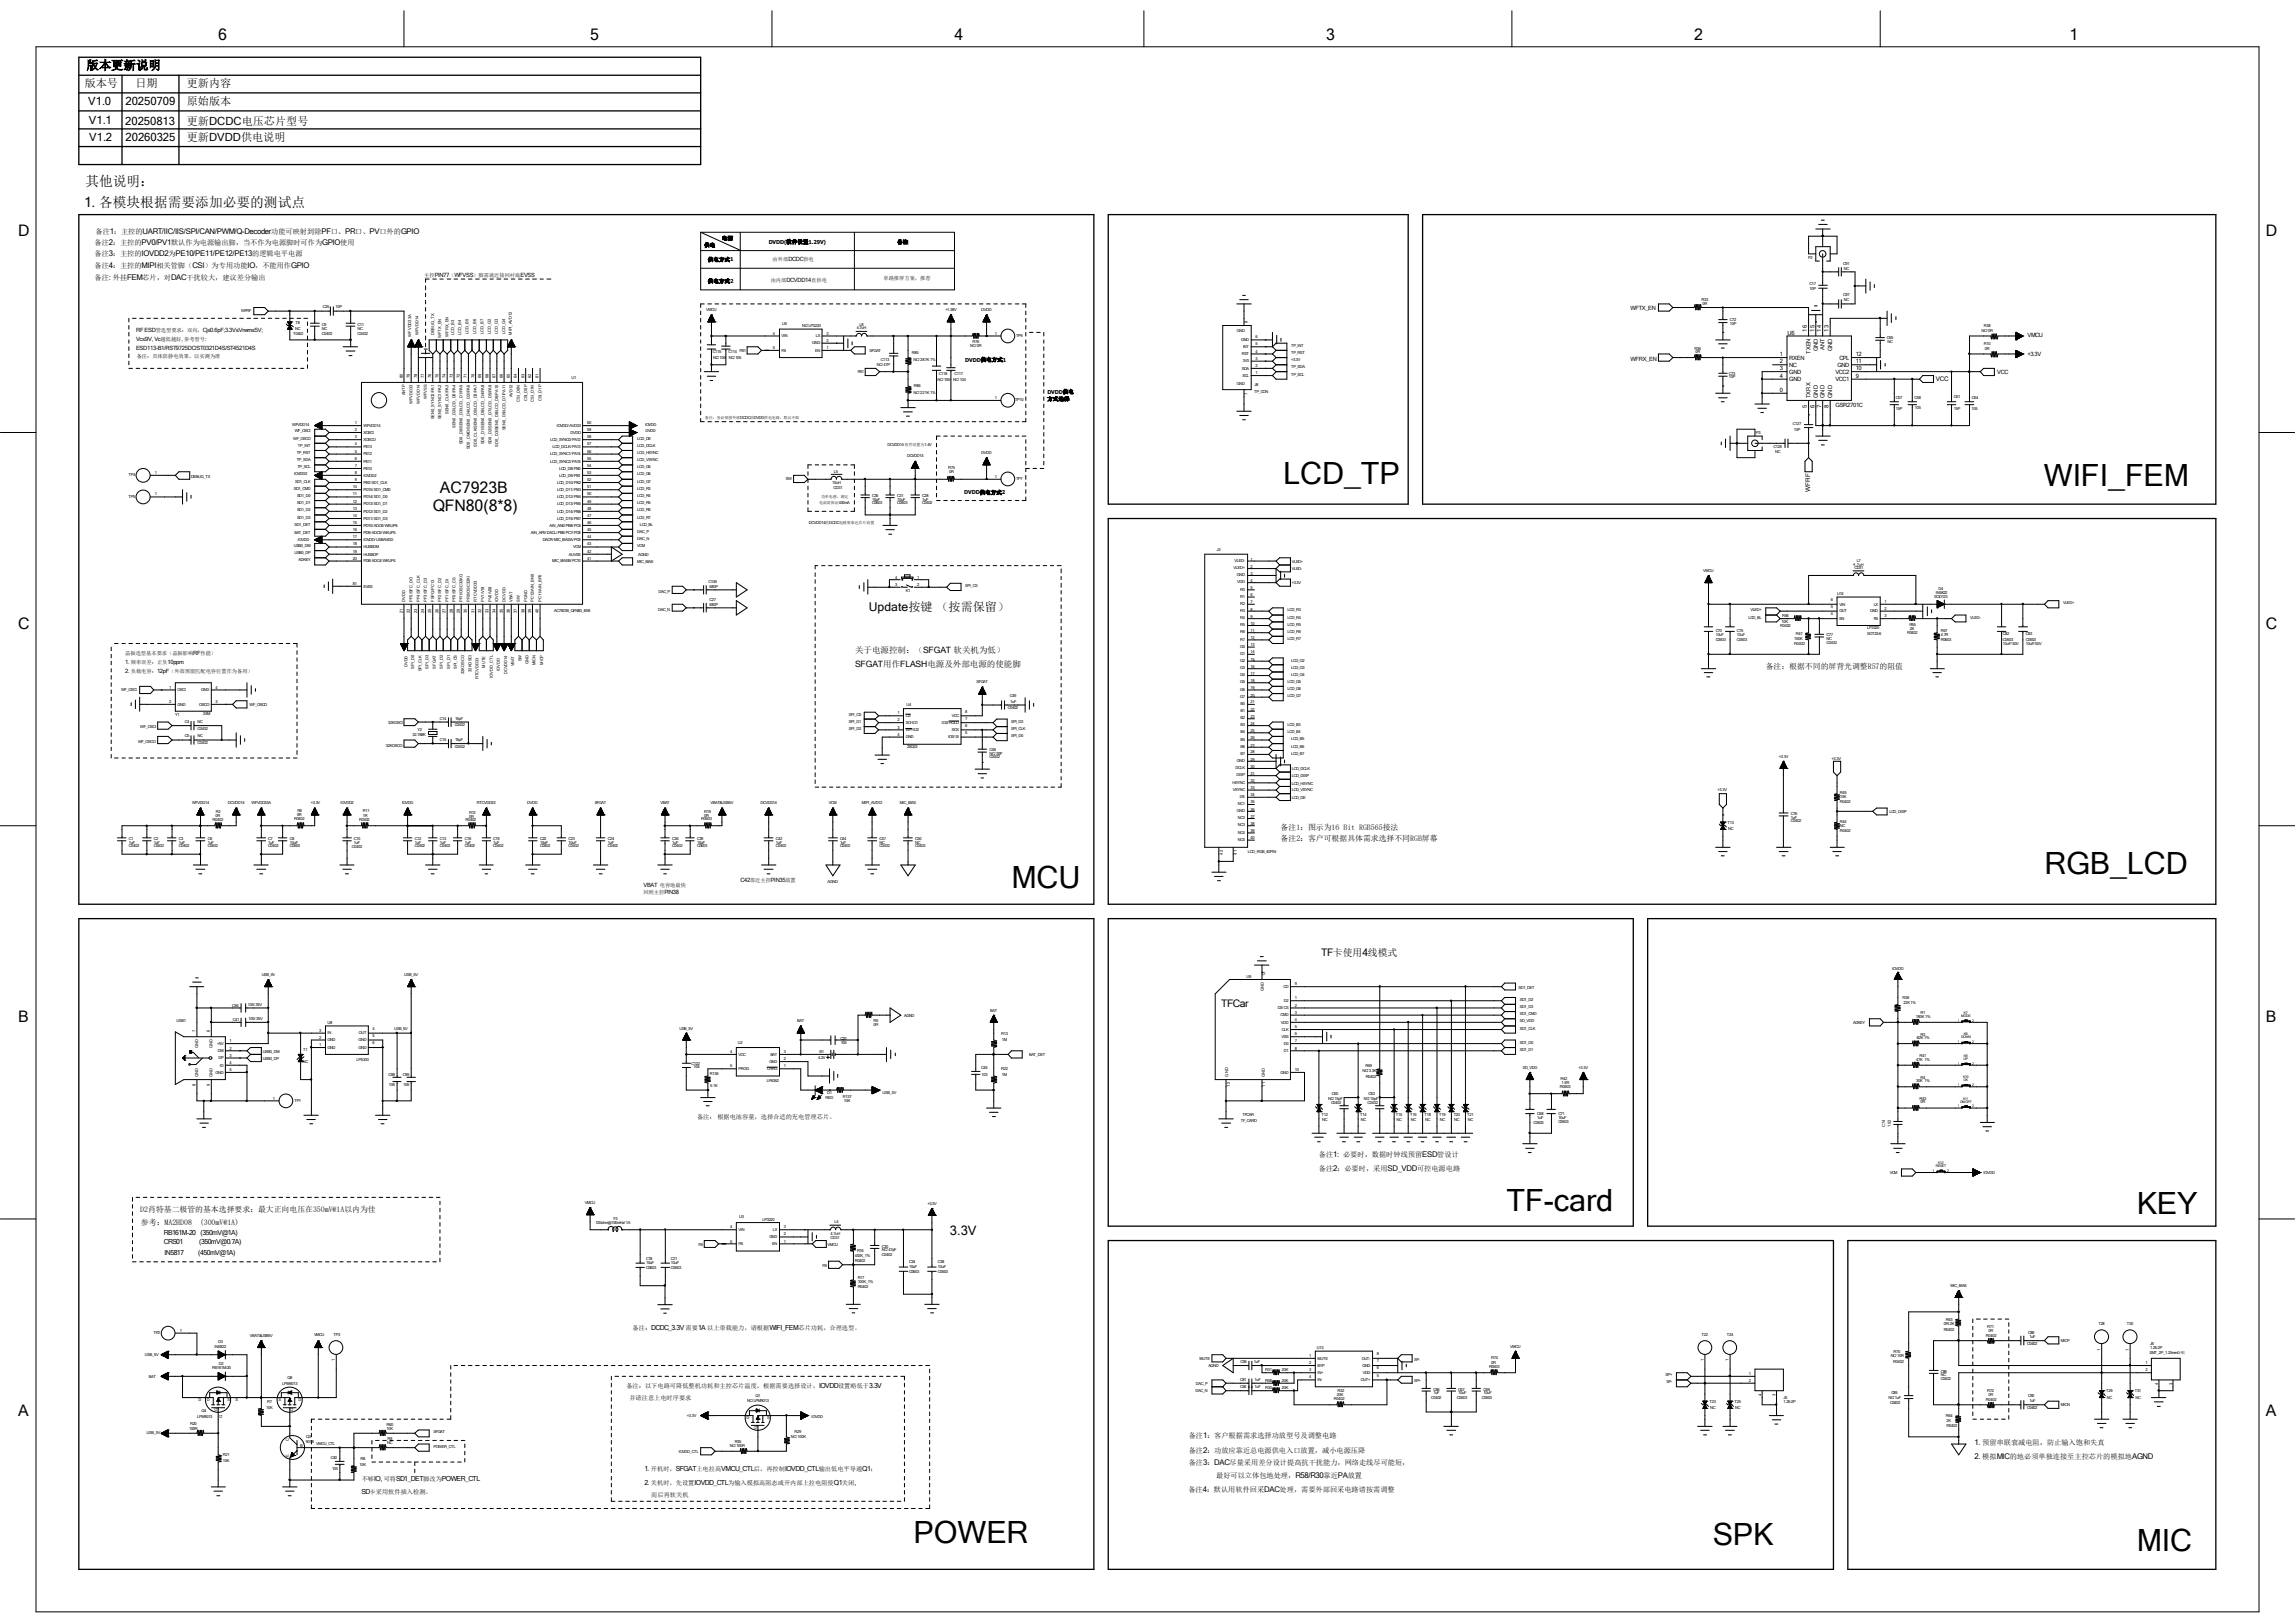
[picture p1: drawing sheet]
<svg xmlns="http://www.w3.org/2000/svg" width="297mm" height="210mm" viewBox="0 0 297 210" stroke-linecap="round" stroke-linejoin="round" font-family="sans-serif">
<defs><g id="words">
<g font-size="4">
<text x="166.1" y="62.7">LCD_TP</text>
<text x="264.5" y="62.9">WIFI_FEM</text>
<text x="264.6" y="113.1">RGB_LCD</text>
<text x="130.9" y="114.9">MCU</text>
<text x="194.9" y="156.7">TF-card</text>
<text x="276.5" y="157.1">KEY</text>
<text x="118.2" y="199.6">POWER</text>
<text x="221.7" y="199.9">SPK</text>
<text x="276.5" y="200.7">MIC</text>
</g>
<g font-size="2.1">
<text x="28.2" y="5.1">6</text>
<text x="76.4" y="5.1">5</text>
<text x="123.5" y="5.1">4</text>
<text x="171.6" y="5.1">3</text>
<text x="219.3" y="5.1">2</text>
<text x="267.8" y="5.1">1</text>
<text x="2.4" y="30.6">D</text>
<text x="293.2" y="30.6">D</text>
<text x="56.9" y="63.8">AC7923B</text>
<text x="56" y="66.1">QFN80(8*8)</text>
<text x="2.4" y="81.4">C</text>
<text x="293.2" y="81.4">C</text>
<text x="2.4" y="132.3">B</text>
<text x="293.2" y="132.3">B</text>
<text x="2.4" y="183.2">A</text>
<text x="293.2" y="183.2">A</text>
</g>
<g font-size="1.8">
<text x="10.9" y="26.8">1. 各模块根据需要添加必要的测试点</text>
<text x="11" y="24.1">其他说明：</text>
</g>
<text font-size="1.7" x="122.9" y="159.8">3.3V</text>
<g font-size="1.6">
<text x="11.2" y="9">版本更新说明</text>
<text x="112.4" y="79">Update按键 （按需保留）</text>
</g>
<g font-size="1.5">
<text x="11.4" y="13.5">V1.0</text>
<text x="11.5" y="16.1">V1.1</text>
<text x="16.2" y="16.1">20250813</text>
<text x="16.3" y="13.5">20250709</text>
<text x="11.6" y="18.2">V1.2</text>
<text x="16.3" y="18.2">20260325</text>
</g>
<g font-size="1.4">
<text x="11" y="11.3">版本号</text>
<text x="17.5" y="11.3">日期</text>
<text x="24.2" y="11.3">更新内容</text>
<text x="24.2" y="16.1">更新DCDC电压芯片型号</text>
<text x="24.2" y="13.5">原始版本</text>
<text x="24.2" y="18.2">更新DVDD供电说明</text>
</g>
<g font-size="1.3">
<text x="171" y="123.7">TF卡使用4线模式</text>
<text x="158" y="130.3">TFCar</text>
</g>
<g font-size="1.1">
<text x="110.7" y="86.3">SFGAT用作FLASH电源及外部电源的使能脚</text>
<text x="110.7" y="84.5">关于电源控制：（SFGAT 软关机为低）</text>
</g>
<g font-size="1">
<text x="228.5" y="86.6">备注：根据不同的屏背光调整R57的阻值</text>
<text x="165.7" y="107.4">备注1：图示为16 Bit RGB565接法</text>
<text x="165.7" y="108.8">备注2：客户可根据具体需求选择不同RGB屏幕</text>
<text x="18.2" y="156.9">D2肖特基二极管的基本选择要求：最大正向电压在350mV@1A以内为佳</text>
<text x="18.2" y="158.5">参考：MA2HD08</text>
<text x="25.9" y="158.5">(300mV@1A)</text>
<text x="255.5" y="186.9">1. 预留串联衰减电阻，防止输入饱和失真</text>
<text x="255.5" y="188.8">2. 模拟MIC的地必须单独连接至主控芯片的模拟地AGND</text>
</g>
<g font-size=".9">
<text x="12.2" y="31.7">备注2：主控的PV0/PV1默认作为电源输出脚，当不作为电源脚时可作为GPIO使用</text>
<text x="12.2" y="33.1">备注3：主控的IOVDD2为PE10/PE11/PE12/PE13的逻辑电平电源</text>
<text x="12.2" y="34.7">备注4：主控的MIPI相关管脚（CSI）为专用功能IO，不能用作GPIO</text>
<text x="12.4" y="30.3">备注1：主控的UART/IIC/IIS/SPI/CAN/PWM/Q-Decoder功能可映射到除PF口、PR口、PV口外的GPIO</text>
<text x="12.2" y="36.2">备注: 外挂FEM芯片，对DAC干扰较大，建议差分输出</text>
<text x="170.7" y="149.7">备注1: 必要时，数据时钟线预留ESD管设计</text>
<text x="170.7" y="151.6">备注2：必要时，采用SD_VDD可控电源电路</text>
<text x="21.2" y="159.8">RB161M-20 (350mV@1A)</text>
<text x="21.2" y="161">CRS01</text>
<text x="25.8" y="161">(350mV@0.7A)</text>
<text x="21.3" y="162.3">IN5817</text>
<text x="25.7" y="162.3">(450mV@1A)</text>
<text x="83.4" y="190.3">1. 开机时，SFGAT上电拉高VMCU_CTL后，再控制IOVDD_CTL输出低电平导通Q1；</text>
<text x="153.8" y="189.5">备注3：DAC尽量采用差分设计提高抗干扰能力，网络走线尽可能短，</text>
<text x="153.8" y="186.1">备注1：客户根据需求选择功放型号及调整电路</text>
<text x="153.8" y="188">备注2：功放应靠近总电源供电入口放置，减小电源压降</text>
<text x="157.4" y="191.2">最好可以立体包地处理，R58/R30靠近PA放置</text>
<text x="46.8" y="193.3">SD卡采用软件插入检测。</text>
<text x="83.4" y="192.2">2. 关机时，先设置IOVDD_CTL为输入模拟高阻态或开内部上拉电阻使Q1关闭,</text>
<text x="153.8" y="193.1">备注4：默认用软件回采DAC处理，需要外部回采电路请按需调整</text>
</g>
<g font-size=".8">
<text x="250.5" y="49.3">VCC</text>
<text x="234.3" y="63.6" transform="rotate(-90 234.3 63.6)">WFRF</text>
<text x="90.2" y="144.8">备注： 根据电池容量，选择合适的充电管理芯片。</text>
<text x="81.9" y="172.1">备注：DCDC_3.3V 需要1A 以上带载能力，请根据WIFI_FEM芯片功耗，合理选型。</text>
<text x="81.1" y="179.6">备注：以下电路可降低整机功耗和主控芯片温度，根据需要选择设计，IOVDD设置略低于3.3V</text>
<text x="81.4" y="181.1">并请注意上电时序要求</text>
<text x="46.8" y="191.7">不够IO, 可将SD1_DET脚改为POWER_CTL</text>
<text x="84.3" y="193.7">而后再软关机</text>
</g>
<g font-size=".7">
<text x="54.9" y="35.8">主控PIN77（WFVSS）脚需就近接回衬底EVSS</text>
<text x="91.1" y="32">供电</text>
<text x="91.6" y="33.8">供电方式1</text>
<text x="93.4" y="31.1">电源</text>
<text x="99.5" y="31.5">DVDD(软件设置1.29V)</text>
<text x="100" y="33.7">由外部DCDC供电</text>
<text x="116.1" y="31.5">备注</text>
<text x="91.6" y="36.6">供电方式2</text>
<text x="99.7" y="36.5">由内部DCVDD14直供电</text>
<text x="114.3" y="36.2">单路推屏方案，推荐</text>
<text x="211" y="40.2">WFTX_EN</text>
<text x="17.6" y="44.2">Vc≤9V, Vc越低越好, 参考型号:</text>
<text x="17.6" y="45.3">ESD113-B1/RST9725DC/ST0321D4S/ST4521D4S</text>
<text x="17.6" y="43">RF ESD管选型要求：双向，Cj≤0.6pF;3.3V≤Vrwm≤5V;</text>
<text x="17.7" y="46.4">备注：具体防静电效果，以实测为准</text>
<text x="124.9" y="46.8">DVDD供电方式1</text>
<text x="211" y="46.7">WFRX_EN</text>
<text x="230.3" y="46.1">1</text>
<text x="230.3" y="47">2</text>
<text x="230.3" y="47.9">3</text>
<text x="231.4" y="43.3">U6</text>
<text x="231.6" y="46.5">RXEN</text>
<text x="231.6" y="47.5">NC</text>
<text x="233.8" y="42.9" transform="rotate(-90 233.8 42.9)">16</text>
<text x="234.3" y="45.8" transform="rotate(-90 234.3 45.8)">TXEN</text>
<text x="234.8" y="42.9" transform="rotate(-90 234.8 42.9)">15</text>
<text x="235.2" y="45.5" transform="rotate(-90 235.2 45.5)">GND</text>
<text x="235.7" y="42.9" transform="rotate(-90 235.7 42.9)">14</text>
<text x="236.1" y="45.3" transform="rotate(-90 236.1 45.3)">ANT</text>
<text x="236.6" y="42.9" transform="rotate(-90 236.6 42.9)">13</text>
<text x="237.1" y="45.5" transform="rotate(-90 237.1 45.5)">GND</text>
<text x="237.8" y="47.5">GND</text>
<text x="238" y="46.5">CPL</text>
<text x="240.2" y="47.9">10</text>
<text x="240.2" y="47">11</text>
<text x="240.2" y="46.1">12</text>
<text x="262.4" y="43.6">VMCU</text>
<text x="262.4" y="46">+3.3V</text>
<text x="135.6" y="50.9">DVDD供电</text>
<text x="135.6" y="51.9">方式选择</text>
<text x="230.3" y="50.7">0</text>
<text x="230.3" y="48.9">4</text>
<text x="231.6" y="48.3">GND</text>
<text x="231.6" y="49.3">GND</text>
<text x="233.8" y="52.8" transform="rotate(-90 233.8 52.8)">5</text>
<text x="234.3" y="51.5" transform="rotate(-90 234.3 51.5)">TXRX</text>
<text x="234.8" y="52.8" transform="rotate(-90 234.8 52.8)">6</text>
<text x="235.2" y="51.5" transform="rotate(-90 235.2 51.5)">GND</text>
<text x="235.7" y="52.8" transform="rotate(-90 235.7 52.8)">7</text>
<text x="236.1" y="51.5" transform="rotate(-90 236.1 51.5)">GND</text>
<text x="236.6" y="52.8" transform="rotate(-90 236.6 52.8)">8</text>
<text x="237.1" y="51.5" transform="rotate(-90 237.1 51.5)">GND</text>
<text x="237.5" y="52.7">GSR2701C</text>
<text x="237.5" y="49.3">VCC1</text>
<text x="237.5" y="48.3">VCC2</text>
<text x="240.2" y="48.9">9</text>
<text x="258.5" y="48.4">VCC</text>
<text x="124.8" y="64">DVDD供电方式2</text>
<text x="16.2" y="85.9">1. 频率误差：正负10ppm</text>
<text x="16.2" y="87">2. 负载电容：12pF（外部预留匹配电容位置作为备用）</text>
<text x="16.2" y="84.7">晶振选型基本要求（晶振影响RF性能）</text>
<text x="83.3" y="114.8">VBAT 电容地最快</text>
<text x="83.3" y="115.7">回到主控PIN38</text>
<text x="95.8" y="114.1">C42靠近主控PIN35放置</text>
</g>
<g font-size=".5">
<text x="234" y="33.6">P2</text>
<text x="238.5" y="34.3">C91</text>
<text x="238.6" y="35">NC</text>
<text x="31.2" y="40.4">WFRF</text>
<text x="38.2" y="41.9">T8</text>
<text x="41.8" y="39.9">C25</text>
<text x="43.4" y="39.9">10P</text>
<text x="91.4" y="40.3">VMCU</text>
<text x="101.2" y="42">U5</text>
<text x="122.3" y="40.3">+1.38V</text>
<text x="127" y="40.3">DVDD</text>
<text x="161.5" y="41.7" transform="rotate(-90 161.5 41.7)">8</text>
<text x="220.2" y="38.9">R33</text>
<text x="220.3" y="39.4">0R</text>
<text x="223.9" y="41.6">C72</text>
<text x="223.9" y="42">10P</text>
<text x="234.2" y="36.9">C17</text>
<text x="234.2" y="37.5">10P</text>
<text x="238.5" y="38.3">C97</text>
<text x="238.6" y="38.9">NC</text>
<text x="37.9" y="43.3">T0402</text>
<text x="38.2" y="42.7">NC</text>
<text x="41.7" y="42.1">C9</text>
<text x="41.7" y="42.8">NC</text>
<text x="41.7" y="43.4">C0402</text>
<text x="46.3" y="42.1">C11</text>
<text x="46.3" y="42.8">NC</text>
<text x="46.3" y="43.4">C0402</text>
<text x="53.2" y="43.6" transform="rotate(-90 53.2 43.6)">WFVDD33A</text>
<text x="54.1" y="43.4" transform="rotate(-90 54.1 43.4)">WFVDD14</text>
<text x="56.2" y="43.4" transform="rotate(-90 56.2 43.4)">DEBUG_TX</text>
<text x="57.1" y="43.8" transform="rotate(-90 57.1 43.8)">WFTX_EN</text>
<text x="58" y="43.6" transform="rotate(-90 58 43.6)">WFRX_EN</text>
<text x="58.8" y="43.4" transform="rotate(-90 58.8 43.4)">LCD_B3</text>
<text x="59.7" y="43.4" transform="rotate(-90 59.7 43.4)">LCD_B4</text>
<text x="60.6" y="43.3" transform="rotate(-90 60.6 43.3)">LCD_B5</text>
<text x="61.6" y="43.3" transform="rotate(-90 61.6 43.3)">LCD_B6</text>
<text x="62.6" y="43.3" transform="rotate(-90 62.6 43.3)">LCD_B7</text>
<text x="63.5" y="43.3" transform="rotate(-90 63.5 43.3)">LCD_G2</text>
<text x="64.4" y="43.3" transform="rotate(-90 64.4 43.3)">LCD_G3</text>
<text x="65.4" y="43.3" transform="rotate(-90 65.4 43.3)">LCD_G4</text>
<text x="66.3" y="43.3" transform="rotate(-90 66.3 43.3)">MIPI_AVD12</text>
<text x="92.2" y="45.7">C115</text>
<text x="92.3" y="46.4">NC/106</text>
<text x="94.3" y="45.7">C114</text>
<text x="94.3" y="46.4">NC/105</text>
<text x="95.7" y="45.5">FB1</text>
<text x="100" y="43.3">4</text>
<text x="100" y="45.2">5</text>
<text x="101.1" y="43.6">VIN</text>
<text x="101.1" y="45.5">FB</text>
<text x="103.8" y="42.4">NC/LP3220</text>
<text x="105.1" y="44.6">GND</text>
<text x="105.5" y="45.5">EN</text>
<text x="105.6" y="43.6">LX</text>
<text x="107" y="45.2">1</text>
<text x="107" y="44.2">2</text>
<text x="107" y="43.3">3</text>
<text x="110.9" y="42.6">4.7uH</text>
<text x="111.3" y="42.1">L8</text>
<text x="112.5" y="45.5">SFGAT</text>
<text x="113.5" y="47.4">NC/47P</text>
<text x="114" y="46.7">C113</text>
<text x="118" y="45.8">R85</text>
<text x="118.2" y="46.7">NC/287K 1%</text>
<text x="125.6" y="45">NC/0R</text>
<text x="125.9" y="44.4">R76</text>
<text x="128.7" y="43.3">1</text>
<text x="131.5" y="43.6">TP9</text>
<text x="160.1" y="43">GND</text>
<text x="160.6" y="44.2">GND</text>
<text x="160.7" y="47.8">SDA</text>
<text x="160.7" y="46">RST</text>
<text x="160.8" y="46.9">3V3</text>
<text x="160.9" y="45">INT</text>
<text x="162.5" y="47.5">2</text>
<text x="162.5" y="46.6">3</text>
<text x="162.5" y="45.6">4</text>
<text x="162.5" y="44.7">5</text>
<text x="162.5" y="43.8">6</text>
<text x="167.1" y="44.9">TP_INT</text>
<text x="167.1" y="45.8">TP_RST</text>
<text x="167.1" y="46.7">+3.3V</text>
<text x="167.1" y="47.7">TP_SDA</text>
<text x="219.3" y="45.3">R34</text>
<text x="219.4" y="45.7">0R</text>
<text x="244.2" y="43.9">C65</text>
<text x="244.3" y="44.4">NC</text>
<text x="256.5" y="43">NC/0R</text>
<text x="256.8" y="42.3">R38</text>
<text x="256.8" y="44.7">R10</text>
<text x="256.9" y="45.3">0R</text>
<text x="52.1" y="48.9" transform="rotate(-90 52.1 48.9)">80</text>
<text x="52.5" y="51.2" transform="rotate(-90 52.5 51.2)">ANTP</text>
<text x="53" y="48.9" transform="rotate(-90 53 48.9)">79</text>
<text x="53.4" y="52.3" transform="rotate(-90 53.4 52.3)">WFVDD33</text>
<text x="54" y="48.9" transform="rotate(-90 54 48.9)">78</text>
<text x="54.3" y="52.3" transform="rotate(-90 54.3 52.3)">WFVDD14</text>
<text x="54.9" y="48.9" transform="rotate(-90 54.9 48.9)">77</text>
<text x="55.2" y="51.6" transform="rotate(-90 55.2 51.6)">WFVSS</text>
<text x="55.8" y="48.9" transform="rotate(-90 55.8 48.9)">76</text>
<text x="56.7" y="48.9" transform="rotate(-90 56.7 48.9)">75</text>
<text x="57.7" y="48.9" transform="rotate(-90 57.7 48.9)">74</text>
<text x="58" y="53.5" transform="rotate(-90 58 53.5)">SEN0_CLK/PA3</text>
<text x="58.6" y="48.9" transform="rotate(-90 58.6 48.9)">73</text>
<text x="59.5" y="48.9" transform="rotate(-90 59.5 48.9)">72</text>
<text x="60.4" y="48.9" transform="rotate(-90 60.4 48.9)">71</text>
<text x="61.4" y="48.9" transform="rotate(-90 61.4 48.9)">70</text>
<text x="62.3" y="48.9" transform="rotate(-90 62.3 48.9)">69</text>
<text x="63.2" y="48.9" transform="rotate(-90 63.2 48.9)">68</text>
<text x="64.1" y="48.9" transform="rotate(-90 64.1 48.9)">67</text>
<text x="65.1" y="48.9" transform="rotate(-90 65.1 48.9)">66</text>
<text x="66" y="48.9" transform="rotate(-90 66 48.9)">65</text>
<text x="66.3" y="51.4" transform="rotate(-90 66.3 51.4)">AVD12</text>
<text x="66.9" y="48.9" transform="rotate(-90 66.9 48.9)">64</text>
<text x="67.3" y="52" transform="rotate(-90 67.3 52)">CSI_D0N</text>
<text x="67.9" y="48.9" transform="rotate(-90 67.9 48.9)">63</text>
<text x="68.2" y="51.9" transform="rotate(-90 68.2 51.9)">CSI_D0P</text>
<text x="68.8" y="48.9" transform="rotate(-90 68.8 48.9)">62</text>
<text x="69.1" y="52" transform="rotate(-90 69.1 52)">CSI_D1N</text>
<text x="69.7" y="48.9" transform="rotate(-90 69.7 48.9)">61</text>
<text x="70.1" y="51.9" transform="rotate(-90 70.1 51.9)">CSI_D1P</text>
<text x="74" y="49.1">U1</text>
<text x="111" y="48.3">FB1</text>
<text x="118.2" y="51">NC/221K 1%</text>
<text x="118.3" y="50.1">R86</text>
<text x="121.3" y="49.3">NC/106</text>
<text x="121.5" y="48.6">C118</text>
<text x="123.4" y="49.3">NC/104</text>
<text x="123.5" y="48.6">C117</text>
<text x="128.7" y="51.6">1</text>
<text x="131.4" y="51.9">TP10</text>
<text x="160.1" y="49.8">GND</text>
<text x="160.8" y="48.8">SCL</text>
<text x="161.5" y="51.1" transform="rotate(-90 161.5 51.1)">7</text>
<text x="162.3" y="50.9">TP_CON</text>
<text x="162.3" y="50">J8</text>
<text x="162.5" y="48.4">1</text>
<text x="167.1" y="48.6">TP_SCL</text>
<text x="223.7" y="48.5">C73</text>
<text x="223.7" y="48.9">10P</text>
<text x="245.4" y="51.6">C57</text>
<text x="245.4" y="53">15P</text>
<text x="247.8" y="51.6">C58</text>
<text x="247.8" y="52.9">105</text>
<text x="252.9" y="51.5">C61</text>
<text x="252.9" y="53">15P</text>
<text x="255.1" y="53">105</text>
<text x="255.2" y="51.6">C64</text>
<text x="37.8" y="55.1">WFVDD14</text>
<text x="37.9" y="56.9">WF_OSCO</text>
<text x="38.1" y="56">WF_OSCI</text>
<text x="38.4" y="58.8">TP_RST</text>
<text x="38.4" y="59.7">TP_SDA</text>
<text x="38.6" y="57.8">TP_INT</text>
<text x="45.9" y="54.9">1</text>
<text x="45.9" y="55.8">2</text>
<text x="45.9" y="56.7">3</text>
<text x="45.9" y="57.6">4</text>
<text x="45.9" y="58.6">5</text>
<text x="45.9" y="59.5">6</text>
<text x="47" y="55.2">WFVDD14</text>
<text x="47" y="56.1">XOSCI</text>
<text x="47" y="57.1">XOSCO</text>
<text x="47" y="58">PE13</text>
<text x="47" y="58.9">PE12</text>
<text x="47" y="59.9">PE11</text>
<text x="56.2" y="54.3" transform="rotate(-90 56.2 54.3)">SEN0_SYNC0/PA1</text>
<text x="57.1" y="54.3" transform="rotate(-90 57.1 54.3)">SEN0_SYNC1/PA2</text>
<text x="58.9" y="55.4" transform="rotate(-90 58.9 55.4)">SEN0_D2/LCD_D0/PA4</text>
<text x="59.9" y="57.5" transform="rotate(-90 59.9 57.5)">SD0_D0/SEN0_D3/LCD_D1/PA5</text>
<text x="60.8" y="58.1" transform="rotate(-90 60.8 58.1)">SD0_CMD/SEN0_D4/LCD_D2//PA6</text>
<text x="61.7" y="57.8" transform="rotate(-90 61.7 57.8)">SD0_CLK/SEN0_D5/LCD_D3/PA7</text>
<text x="62.7" y="57.5" transform="rotate(-90 62.7 57.5)">SD0_D1/SEN0_D6/LCD_D4/PA8</text>
<text x="63.6" y="57.5" transform="rotate(-90 63.6 57.5)">SD0_D2/SEN0_D7/LCD_D5/PA9</text>
<text x="64.5" y="57.8" transform="rotate(-90 64.5 57.8)">SD0_D3/SEN0_D8/LCD_D6/PA10</text>
<text x="65.4" y="55.7" transform="rotate(-90 65.4 55.7)">SEN0_D9/LCD_D7/PA11</text>
<text x="71.2" y="57.1">LCD_SYNC0/PA12</text>
<text x="71.2" y="58.9">LCD_SYNC1/PA14</text>
<text x="71.2" y="59.9">LCD_SYNC2/PA15</text>
<text x="71.5" y="58">LCD_DCLK/PA13</text>
<text x="72.1" y="55.2">IOVDD/AVD33</text>
<text x="73.8" y="56.1">DVDD</text>
<text x="76" y="54.9">60</text>
<text x="76" y="55.8">59</text>
<text x="76" y="56.7">58</text>
<text x="76" y="57.6">57</text>
<text x="76" y="58.6">56</text>
<text x="76" y="59.5">55</text>
<text x="82.5" y="59.7">LCD_VSYNC</text>
<text x="82.5" y="58.8">LCD_HSYNC</text>
<text x="82.5" y="57.8">LCD_DCLK</text>
<text x="82.5" y="56.9">LCD_DE</text>
<text x="83.5" y="55.1">IOVDD</text>
<text x="83.5" y="56">DVDD</text>
<text x="91.2" y="54.2">备注：务必预留外部DCDC给DVDD供电电路，默认不贴</text>
<text x="114.8" y="57.7">DCVDD14 软件设置为1.4V</text>
<text x="117.4" y="59.1">DCVDD14</text>
<text x="127" y="58.8">DVDD</text>
<text x="227.3" y="56.1">P3</text>
<text x="229.5" y="58">C126</text>
<text x="229.7" y="58.7">NC</text>
<text x="232" y="55">C127</text>
<text x="232.2" y="55.8">10P</text>
<text x="16.6" y="61.6">TP4</text>
<text x="16.6" y="64.4">TP5</text>
<text x="20" y="61.3">1</text>
<text x="20" y="64.1">1</text>
<text x="24.7" y="61.8">DEBUG_TX</text>
<text x="38" y="63.4">SD1_CMD</text>
<text x="38.1" y="61.5">IOVDD2</text>
<text x="38.2" y="62.4">SD1_CLK</text>
<text x="38.4" y="64.3">SD1_D0</text>
<text x="38.4" y="65.2">SD1_D1</text>
<text x="38.5" y="60.6">TP_SCL</text>
<text x="45.7" y="63.2">10</text>
<text x="45.7" y="64.1">11</text>
<text x="45.7" y="65.1">12</text>
<text x="45.7" y="66">13</text>
<text x="45.9" y="60.4">7</text>
<text x="45.9" y="61.3">8</text>
<text x="45.9" y="62.3">9</text>
<text x="47" y="60.8">PE10</text>
<text x="47" y="61.7">IOVDD2</text>
<text x="47" y="62.6">PE0/SD1_CLK</text>
<text x="47" y="63.5">PD15/SD1_CMD</text>
<text x="47" y="64.5">PD14/SD1_D0</text>
<text x="47" y="65.4">PD13/SD1_D1</text>
<text x="72.1" y="62.6">LCD_D10/PB2</text>
<text x="72.1" y="63.5">LCD_D11/PB3</text>
<text x="72.1" y="64.5">LCD_D12/PB4</text>
<text x="72.1" y="65.4">LCD_D13/PB5</text>
<text x="72.3" y="60.8">LCD_D8/PB0</text>
<text x="72.3" y="61.7">LCD_D9/PB1</text>
<text x="76" y="60.4">54</text>
<text x="76" y="61.3">53</text>
<text x="76" y="62.3">52</text>
<text x="76" y="63.2">51</text>
<text x="76" y="64.1">50</text>
<text x="76" y="65.1">49</text>
<text x="76" y="66">48</text>
<text x="82.5" y="65.2">LCD_R5</text>
<text x="82.5" y="64.3">LCD_R4</text>
<text x="82.5" y="63.4">LCD_R3</text>
<text x="82.5" y="62.4">LCD_G7</text>
<text x="82.5" y="61.5">LCD_G6</text>
<text x="82.5" y="60.6">LCD_G5</text>
<text x="101.7" y="62.1">SW</text>
<text x="106" y="65.2">电流需保证400mA</text>
<text x="106.3" y="64.4">功率电感，额定</text>
<text x="107.7" y="62.6">10uH</text>
<text x="107.9" y="63.2">CD31</text>
<text x="107.9" y="61.2">L5</text>
<text x="112.9" y="64.3">C35</text>
<text x="112.9" y="64.8">10uF</text>
<text x="112.9" y="65.2">C0603</text>
<text x="116.1" y="64.3">C31</text>
<text x="116.1" y="64.8">10uF</text>
<text x="116.1" y="65.2">C0603</text>
<text x="119.3" y="64.3">C28</text>
<text x="119.3" y="64.8">1uF</text>
<text x="119.3" y="65.2">C0402</text>
<text x="122.7" y="60.7">R75</text>
<text x="122.9" y="61.2">0R</text>
<text x="128.7" y="61.8">1</text>
<text x="131.5" y="62.1">TP7</text>
<text x="38" y="70.8">USB0_DM</text>
<text x="38.1" y="69.1">BAT_DET</text>
<text x="38.1" y="71.7">USB0_DP</text>
<text x="38.1" y="68.1">SD1_DET</text>
<text x="38.4" y="66.2">SD1_D2</text>
<text x="38.4" y="67.1">SD1_D3</text>
<text x="38.6" y="70">IOVDD</text>
<text x="45.7" y="66.9">14</text>
<text x="45.7" y="67.8">15</text>
<text x="45.7" y="68.7">16</text>
<text x="45.7" y="69.7">17</text>
<text x="45.7" y="70.6">18</text>
<text x="45.7" y="71.5">19</text>
<text x="47" y="66.3">PD12/SD1_D2</text>
<text x="47" y="67.3">PD11/SD1_D3</text>
<text x="47" y="68.2">PD10/ADC6/WKUP6</text>
<text x="47" y="69.1">PD9/ADC5/WKUP5</text>
<text x="47" y="70">IOVDD/USBAVDD</text>
<text x="47" y="71">HUSBDM</text>
<text x="47" y="71.9">HUSBDP</text>
<text x="68.7" y="69.1">AIN_AP0/DACL/PB9/PC7/PC8</text>
<text x="70.2" y="70">DACR/MIC_BIASA/PC9</text>
<text x="71.1" y="68.2">AIN_AN0/PB8/PC6</text>
<text x="72.1" y="66.3">LCD_D14/PB6</text>
<text x="72.1" y="67.3">LCD_D15/PB7</text>
<text x="73.6" y="71.9">AUVSS</text>
<text x="74.2" y="71">VCM</text>
<text x="76" y="66.9">47</text>
<text x="76" y="67.8">46</text>
<text x="76" y="68.7">45</text>
<text x="76" y="69.7">44</text>
<text x="76" y="70.6">43</text>
<text x="76" y="71.5">42</text>
<text x="82.5" y="70.8">VCM</text>
<text x="82.5" y="69.8">DAC_N</text>
<text x="82.5" y="67.1">LCD_R7</text>
<text x="82.5" y="66.2">LCD_R6</text>
<text x="82.5" y="68.9">DAC_P</text>
<text x="82.6" y="71.9">AGND</text>
<text x="82.8" y="68.1">LCD_BL</text>
<text x="104.7" y="67.9">DCVDD14的DCDC电路要靠近芯片放置</text>
<text x="157.5" y="71.3">J3</text>
<text x="38.7" y="72.6">ADKEY</text>
<text x="45.7" y="72.4">20</text>
<text x="45.7" y="75.7">81</text>
<text x="47" y="76">EVSS</text>
<text x="47" y="72.8">PD8/ADC4/WKUP4</text>
<text x="52.5" y="77.9" transform="rotate(-90 52.5 77.9)">DVDD</text>
<text x="53.4" y="77.9" transform="rotate(-90 53.4 77.9)">PF5/SFC_DO</text>
<text x="54.3" y="77.9" transform="rotate(-90 54.3 77.9)">PF4/SFC_CLK</text>
<text x="55.2" y="77.9" transform="rotate(-90 55.2 77.9)">PF3/SFC_D3</text>
<text x="56.2" y="77.9" transform="rotate(-90 56.2 77.9)">FSPG/PC13</text>
<text x="57.1" y="77.9" transform="rotate(-90 57.1 77.9)">PF2/SFC_D2</text>
<text x="58" y="77.9" transform="rotate(-90 58 77.9)">PF1/SFC_DI</text>
<text x="58.9" y="77.9" transform="rotate(-90 58.9 77.9)">PF0/SFC_CS</text>
<text x="59.9" y="77.9" transform="rotate(-90 59.9 77.9)">PR1/OSC32KO</text>
<text x="60.8" y="77.9" transform="rotate(-90 60.8 77.9)">PR0/OSC32KI</text>
<text x="61.7" y="77.9" transform="rotate(-90 61.7 77.9)">RTCVDD33</text>
<text x="62.7" y="77.9" transform="rotate(-90 62.7 77.9)">PV1/V18</text>
<text x="63.6" y="77.9" transform="rotate(-90 63.6 77.9)">PV0/V28</text>
<text x="64.5" y="77.9" transform="rotate(-90 64.5 77.9)">IOVDD</text>
<text x="65.4" y="77.9" transform="rotate(-90 65.4 77.9)">DCVDD</text>
<text x="66.3" y="77.9" transform="rotate(-90 66.3 77.9)">VBAT</text>
<text x="67.3" y="77.9" transform="rotate(-90 67.3 77.9)">SW</text>
<text x="68.2" y="77.9" transform="rotate(-90 68.2 77.9)">PGND</text>
<text x="69.1" y="77.9" transform="rotate(-90 69.1 77.9)">PC12/AIN_BN0</text>
<text x="70.1" y="77.9" transform="rotate(-90 70.1 77.9)">PC11/AIN_BP0</text>
<text x="71.5" y="72.8">MIC_BIASB/PC10</text>
<text x="76" y="72.4">41</text>
<text x="82.5" y="72.9">MIC_BIAS</text>
<text x="85.2" y="76.7">DAC_P</text>
<text x="91.7" y="75.5">C106</text>
<text x="91.8" y="76">680P</text>
<text x="91.8" y="77.8">C27</text>
<text x="115.9" y="75.9">3</text>
<text x="115.9" y="74.9">4</text>
<text x="117.2" y="76.6">K1</text>
<text x="118.7" y="74.9">1</text>
<text x="118.7" y="75.9">2</text>
<text x="124.9" y="76">SPI_CS</text>
<text x="159.6" y="73.6">VLED+</text>
<text x="159.8" y="72.7">VLED-</text>
<text x="160.1" y="74.5">GND</text>
<text x="160.1" y="75.5">VDD</text>
<text x="160.5" y="76.4">R0</text>
<text x="160.5" y="77.3">R1</text>
<text x="161.8" y="72.6">1</text>
<text x="161.8" y="73.4">2</text>
<text x="161.8" y="74.4">3</text>
<text x="161.8" y="75.3">4</text>
<text x="161.8" y="76.2">5</text>
<text x="161.8" y="77.2">6</text>
<text x="167.2" y="72.8">VLED+</text>
<text x="167.2" y="73.7">VLED-</text>
<text x="167.2" y="75.6">+3.3V</text>
<text x="220.4" y="74">VMCU</text>
<text x="236.9" y="77.8">6</text>
<text x="237.7" y="77">U14</text>
<text x="239.8" y="73.2">4.7uH</text>
<text x="240" y="73.6">CD31</text>
<text x="240.3" y="72.7">L7</text>
<text x="250.3" y="77.4">SOD123</text>
<text x="250.5" y="76.8">IN5822</text>
<text x="250.9" y="76.3">D4</text>
<text x="52.1" y="79.3" transform="rotate(-90 52.1 79.3)">21</text>
<text x="53" y="79.3" transform="rotate(-90 53 79.3)">22</text>
<text x="54" y="79.3" transform="rotate(-90 54 79.3)">23</text>
<text x="54.9" y="79.3" transform="rotate(-90 54.9 79.3)">24</text>
<text x="55.8" y="79.3" transform="rotate(-90 55.8 79.3)">25</text>
<text x="56.7" y="79.3" transform="rotate(-90 56.7 79.3)">26</text>
<text x="57.7" y="79.3" transform="rotate(-90 57.7 79.3)">27</text>
<text x="58.6" y="79.3" transform="rotate(-90 58.6 79.3)">28</text>
<text x="59.5" y="79.3" transform="rotate(-90 59.5 79.3)">29</text>
<text x="60.4" y="79.3" transform="rotate(-90 60.4 79.3)">30</text>
<text x="61.4" y="79.3" transform="rotate(-90 61.4 79.3)">31</text>
<text x="62.3" y="79.3" transform="rotate(-90 62.3 79.3)">32</text>
<text x="63.2" y="79.3" transform="rotate(-90 63.2 79.3)">33</text>
<text x="64.1" y="79.3" transform="rotate(-90 64.1 79.3)">34</text>
<text x="65.1" y="79.3" transform="rotate(-90 65.1 79.3)">35</text>
<text x="66" y="79.3" transform="rotate(-90 66 79.3)">36</text>
<text x="66.9" y="79.3" transform="rotate(-90 66.9 79.3)">37</text>
<text x="67.9" y="79.3" transform="rotate(-90 67.9 79.3)">38</text>
<text x="68.8" y="79.3" transform="rotate(-90 68.8 79.3)">39</text>
<text x="69.7" y="79.3" transform="rotate(-90 69.7 79.3)">40</text>
<text x="71.7" y="79.2">AC7923B_QFN80_8X8</text>
<text x="85.2" y="79">DAC_N</text>
<text x="91.8" y="78.4">680P</text>
<text x="160.5" y="78.2">R2</text>
<text x="160.5" y="79.2">R3</text>
<text x="160.5" y="80.1">R4</text>
<text x="160.5" y="81">R5</text>
<text x="160.5" y="82">R6</text>
<text x="160.5" y="82.9">R7</text>
<text x="160.5" y="83.8">G0</text>
<text x="161.8" y="78.1">7</text>
<text x="161.8" y="79">8</text>
<text x="161.8" y="79.9">9</text>
<text x="161.8" y="80.9">10</text>
<text x="161.8" y="81.8">11</text>
<text x="161.8" y="82.7">12</text>
<text x="161.8" y="83.7">13</text>
<text x="166.6" y="82.8">LCD_R7</text>
<text x="166.6" y="81.9">LCD_R6</text>
<text x="166.6" y="80.9">LCD_R5</text>
<text x="166.6" y="80.1">LCD_R4</text>
<text x="166.6" y="79.1">LCD_R3</text>
<text x="222" y="81.8">C70</text>
<text x="222" y="82.3">10uF</text>
<text x="222" y="83">C0603</text>
<text x="224.8" y="81.8">C75</text>
<text x="224.8" y="82.3">10uF</text>
<text x="224.8" y="82.9">C0603</text>
<text x="226.3" y="80.1">LCD_BL</text>
<text x="226.5" y="79.1">VLED+</text>
<text x="230.4" y="81.1">R0402</text>
<text x="230.5" y="80.6">10K</text>
<text x="230.6" y="79.8">R46</text>
<text x="232.2" y="82.8">100K</text>
<text x="232.2" y="83.5">R0402</text>
<text x="232.4" y="82.1">R47</text>
<text x="236.4" y="82.3">C77</text>
<text x="236.4" y="82.8">NC</text>
<text x="236.4" y="83.3">C0402</text>
<text x="236.9" y="79.6">4</text>
<text x="236.9" y="78.7">5</text>
<text x="238" y="80.2">EN</text>
<text x="238" y="79.2">OUT</text>
<text x="238" y="78.4">VIN</text>
<text x="241.6" y="81.4">LP3320</text>
<text x="241.6" y="82.2">SOT23-6</text>
<text x="242" y="79.2">GND</text>
<text x="242.5" y="78.4">LX</text>
<text x="242.5" y="80.2">FB</text>
<text x="243.9" y="78">1</text>
<text x="243.9" y="78.9">2</text>
<text x="243.9" y="79.8">3</text>
<text x="246.8" y="82">R0402</text>
<text x="247.1" y="80.9">R55</text>
<text x="247.2" y="81.5">2K</text>
<text x="251.2" y="81.8">R57</text>
<text x="251.2" y="82.3">4.7R</text>
<text x="251.2" y="83">R0603</text>
<text x="255" y="80.1">VLED-</text>
<text x="259.2" y="82.2">C82</text>
<text x="259.2" y="83.5">10uF/50V</text>
<text x="259.2" y="83">C0603</text>
<text x="262.2" y="82.2">C83</text>
<text x="262.2" y="83.5">10uF/50V</text>
<text x="262.2" y="83">C0603</text>
<text x="267" y="78.2">VLED+</text>
<text x="15.7" y="89.5">WF_OSCI</text>
<text x="21.9" y="89.1">1</text>
<text x="23" y="89.5">OSCI</text>
<text x="26" y="89.5">GND</text>
<text x="27.9" y="89.1">4</text>
<text x="52.8" y="86.3" transform="rotate(-90 52.8 86.3)">DVDD</text>
<text x="53.6" y="86.5" transform="rotate(-90 53.6 86.5)">SPI_D0</text>
<text x="54.5" y="86.9" transform="rotate(-90 54.5 86.9)">SPI_CLK</text>
<text x="55.5" y="86.5" transform="rotate(-90 55.5 86.5)">SPI_D3</text>
<text x="56.4" y="86.5" transform="rotate(-90 56.4 86.5)">SFGAT</text>
<text x="57.3" y="86.5" transform="rotate(-90 57.3 86.5)">SPI_D2</text>
<text x="58.3" y="86.5" transform="rotate(-90 58.3 86.5)">SPI_D1</text>
<text x="59.1" y="86.6" transform="rotate(-90 59.1 86.6)">SPI_CS</text>
<text x="60.1" y="87.2" transform="rotate(-90 60.1 87.2)">32KOSCO</text>
<text x="61" y="86.9" transform="rotate(-90 61 86.9)">32KOSCI</text>
<text x="61.9" y="87.9" transform="rotate(-90 61.9 87.9)">RTCVDD33</text>
<text x="62.8" y="86.4" transform="rotate(-90 62.8 86.4)">MUTE</text>
<text x="63.8" y="87.7" transform="rotate(-90 63.8 87.7)">IOVDD_CTL</text>
<text x="64.7" y="86.9" transform="rotate(-90 64.7 86.9)">IOVDD</text>
<text x="65.6" y="87.2" transform="rotate(-90 65.6 87.2)">DCVDD14</text>
<text x="66.6" y="86.2" transform="rotate(-90 66.6 86.2)">VBAT</text>
<text x="67.5" y="85.6" transform="rotate(-90 67.5 85.6)">SW</text>
<text x="68.4" y="85.9" transform="rotate(-90 68.4 85.9)">GND</text>
<text x="69.3" y="86.1" transform="rotate(-90 69.3 86.1)">MICN</text>
<text x="70.3" y="86" transform="rotate(-90 70.3 86)">MICP</text>
<text x="126.4" y="88.4">SFGAT</text>
<text x="160.5" y="84.7">G1</text>
<text x="160.5" y="85.7">G2</text>
<text x="160.5" y="86.6">G3</text>
<text x="160.5" y="87.5">G4</text>
<text x="160.5" y="88.4">G5</text>
<text x="160.5" y="89.4">G6</text>
<text x="161.8" y="84.5">14</text>
<text x="161.8" y="85.5">15</text>
<text x="161.8" y="86.4">16</text>
<text x="161.8" y="87.3">17</text>
<text x="161.8" y="88.3">18</text>
<text x="161.8" y="89.2">19</text>
<text x="166.6" y="89.3">LCD_G6</text>
<text x="166.6" y="88.3">LCD_G5</text>
<text x="167.1" y="85.6">LCD_G2</text>
<text x="167.1" y="86.6">LCD_G3</text>
<text x="167.1" y="87.5">LCD_G4</text>
<text x="18.2" y="94.2">WF_OSCI</text>
<text x="21.9" y="90.9">2</text>
<text x="22.7" y="92.7">Y1</text>
<text x="23" y="91.3">GND</text>
<text x="23.9" y="93.6">C4</text>
<text x="23.9" y="95.4">C5</text>
<text x="25.6" y="93.6">NC</text>
<text x="25.6" y="95.4">NC</text>
<text x="25.6" y="94.4">C0402</text>
<text x="25.8" y="91.3">OSCO</text>
<text x="26.3" y="92.6">24M</text>
<text x="27.9" y="90.9">3</text>
<text x="32.3" y="91.3">WF_OSCO</text>
<text x="50.2" y="93.7">32KOSCI</text>
<text x="53.4" y="95.3">32.768K</text>
<text x="54" y="94.5">Y2</text>
<text x="56.9" y="93.1">C14</text>
<text x="56.9" y="95.9">C15</text>
<text x="58.8" y="94">C0402</text>
<text x="58.9" y="93.1">15pF</text>
<text x="58.9" y="95.9">15pF</text>
<text x="109.9" y="92.6">SPI_CS</text>
<text x="109.9" y="93.5">SPI_D1</text>
<text x="109.9" y="94.4">SPI_D2</text>
<text x="116.2" y="92.4">1</text>
<text x="116.2" y="93.3">2</text>
<text x="116.2" y="94.3">3</text>
<text x="116.2" y="95.2">4</text>
<text x="117.2" y="92.8">CS</text>
<text x="117.2" y="93.7">SO/IO1</text>
<text x="117.2" y="94.6">WP/IO2</text>
<text x="117.2" y="95.5">GND</text>
<text x="117.3" y="91.4">U4</text>
<text x="121.9" y="93.7">IO3/HOLD</text>
<text x="122.7" y="95.5">IO0/SI</text>
<text x="123.2" y="94.6">SCK</text>
<text x="123.2" y="92.8">VCC</text>
<text x="124.9" y="95">5</text>
<text x="124.9" y="94.1">6</text>
<text x="124.9" y="93.1">7</text>
<text x="124.9" y="92.2">8</text>
<text x="130.4" y="91.7">C0402</text>
<text x="130.7" y="90.3">C49</text>
<text x="130.7" y="90.9">1uF</text>
<text x="130.9" y="94.4">SPI_CLK</text>
<text x="130.9" y="95.4">SPI_D0</text>
<text x="130.9" y="93.5">SPI_D3</text>
<text x="160.5" y="90.3">G7</text>
<text x="160.5" y="91.2">B0</text>
<text x="160.5" y="92.1">B1</text>
<text x="160.5" y="93">B2</text>
<text x="160.5" y="94">B3</text>
<text x="160.5" y="94.9">B4</text>
<text x="160.5" y="95.8">B5</text>
<text x="161.8" y="90.1">20</text>
<text x="161.8" y="91">21</text>
<text x="161.8" y="91.9">22</text>
<text x="161.8" y="92.9">23</text>
<text x="161.8" y="93.8">24</text>
<text x="161.8" y="94.7">25</text>
<text x="161.8" y="95.7">26</text>
<text x="166.6" y="94.8">LCD_B4</text>
<text x="166.6" y="93.9">LCD_B3</text>
<text x="166.6" y="90.2">LCD_G7</text>
<text x="167.1" y="95.7">LCD_B5</text>
<text x="17.9" y="96.1">WF_OSCO</text>
<text x="25.6" y="96.3">C0402</text>
<text x="50" y="96.6">32KOSCO</text>
<text x="58.8" y="96.7">C0402</text>
<text x="117.4" y="96.8">25Q32</text>
<text x="128.1" y="97.2">C48</text>
<text x="128.1" y="97.7">NC/30P</text>
<text x="128.1" y="98.1">C0402</text>
<text x="159.5" y="101.4">HSYNC</text>
<text x="159.9" y="99.5">DCLK</text>
<text x="160" y="100.5">DISP</text>
<text x="160.1" y="98.6">GND</text>
<text x="160.5" y="96.8">B6</text>
<text x="160.5" y="97.7">B7</text>
<text x="161.8" y="96.6">27</text>
<text x="161.8" y="97.5">28</text>
<text x="161.8" y="98.4">29</text>
<text x="161.8" y="99.4">30</text>
<text x="161.8" y="100.3">31</text>
<text x="161.8" y="101.2">32</text>
<text x="167.1" y="96.7">LCD_B6</text>
<text x="167.1" y="97.7">LCD_B7</text>
<text x="167.2" y="99.7">LCD_DCLK</text>
<text x="167.2" y="100.5">LCD_DISP</text>
<text x="167.2" y="101.5">LCD_HSYNC</text>
<text x="230.2" y="98.1">+3.3V</text>
<text x="237" y="98.3">+3.3V</text>
<text x="24.8" y="104.1">WFVDD14</text>
<text x="27.5" y="106.3">R0402</text>
<text x="27.9" y="105.7">0R</text>
<text x="27.9" y="105.2">R2</text>
<text x="29.5" y="104.1">DCVDD14</text>
<text x="32.6" y="104.1">WFVDD33A</text>
<text x="38.1" y="106.2">R0402</text>
<text x="38.4" y="105.6">0R</text>
<text x="38.5" y="105.1">R6</text>
<text x="40.2" y="104.1">+3.3V</text>
<text x="44.1" y="104.1">IOVDD2</text>
<text x="46.5" y="106.3">R0402</text>
<text x="46.9" y="105.1">R11</text>
<text x="46.9" y="105.7">1R</text>
<text x="52" y="104.1">IOVDD</text>
<text x="60.2" y="106.3">R0402</text>
<text x="60.7" y="105.3">R12</text>
<text x="60.7" y="105.8">0R</text>
<text x="61.7" y="104.1">RTCVDD33</text>
<text x="68.2" y="104.1">DVDD</text>
<text x="77" y="104.1">SFGAT</text>
<text x="85.5" y="104.1">VBAT</text>
<text x="90.8" y="106.2">R0603</text>
<text x="91.1" y="105.2">R19</text>
<text x="91.1" y="105.7">0R</text>
<text x="91.9" y="104.1">VBAT&amp;USB5V</text>
<text x="98.4" y="104.1">DCVDD14</text>
<text x="107.3" y="104.1">VCM</text>
<text x="111.5" y="104.1">MIPI_AVD12</text>
<text x="116.5" y="104.1">MIC_BIAS</text>
<text x="159.6" y="102.3">VSYNC</text>
<text x="160.1" y="105.1">GND</text>
<text x="160.2" y="104.1">NC1</text>
<text x="160.2" y="106">NC2</text>
<text x="160.2" y="106.9">NC3</text>
<text x="160.2" y="107.9">NC4</text>
<text x="160.4" y="103.2">DE</text>
<text x="161.8" y="102.2">33</text>
<text x="161.8" y="103">34</text>
<text x="161.8" y="104">35</text>
<text x="161.8" y="104.9">36</text>
<text x="161.8" y="105.8">37</text>
<text x="161.8" y="106.8">38</text>
<text x="161.8" y="107.7">39</text>
<text x="167.2" y="102.4">LCD_VSYNC</text>
<text x="167.2" y="103.3">LCD_DE</text>
<text x="222.3" y="102.4">+3.3V</text>
<text x="223.6" y="106.6">T13</text>
<text x="223.6" y="107.4">NC</text>
<text x="231.8" y="105.5">C76</text>
<text x="231.8" y="105.9">1uF</text>
<text x="231.8" y="106.4">C0402</text>
<text x="238.1" y="106.5">R44</text>
<text x="238.1" y="107">NC</text>
<text x="238.1" y="107.6">R0402</text>
<text x="238.1" y="102.7">R45</text>
<text x="238.1" y="103.3">10K</text>
<text x="238.1" y="103.9">R0402</text>
<text x="244.5" y="105.2">LCD_DISP</text>
<text x="16.7" y="108.7">C1</text>
<text x="16.7" y="109.2">1uF</text>
<text x="16.7" y="109.6">C0402</text>
<text x="19.9" y="108.7">C2</text>
<text x="19.9" y="109.2">1uF</text>
<text x="19.9" y="109.6">C0402</text>
<text x="23.2" y="108.7">C3</text>
<text x="23.2" y="109.2">1uF</text>
<text x="23.2" y="109.6">C0402</text>
<text x="26.9" y="108.7">C6</text>
<text x="26.9" y="109.2">1uF</text>
<text x="26.9" y="109.6">C0402</text>
<text x="34.7" y="108.7">C7</text>
<text x="34.7" y="109.2">1uF</text>
<text x="34.7" y="109.6">C0402</text>
<text x="37.5" y="108.7">C8</text>
<text x="37.5" y="109.2">10uF</text>
<text x="37.5" y="109.6">C0603</text>
<text x="45.6" y="109.7">C0402</text>
<text x="45.8" y="108.7">C10</text>
<text x="45.8" y="109.2">1uF</text>
<text x="53.7" y="108.7">C12</text>
<text x="53.7" y="109.2">1uF</text>
<text x="53.7" y="109.6">C0402</text>
<text x="56.9" y="108.7">C13</text>
<text x="56.9" y="109.2">1uF</text>
<text x="56.9" y="109.6">C0402</text>
<text x="60.2" y="108.7">C16</text>
<text x="60.2" y="109.2">1uF</text>
<text x="60.2" y="109.6">C0402</text>
<text x="63.8" y="108.7">C19</text>
<text x="63.8" y="109.2">1uF</text>
<text x="63.8" y="109.6">C0402</text>
<text x="69.9" y="108.7">C22</text>
<text x="69.9" y="109.2">10uF</text>
<text x="69.9" y="109.6">C0402</text>
<text x="73.6" y="108.7">C23</text>
<text x="73.6" y="109.2">10uF</text>
<text x="73.6" y="109.6">C0402</text>
<text x="78.7" y="108.7">C24</text>
<text x="78.7" y="109.2">1uF</text>
<text x="78.7" y="109.6">C0402</text>
<text x="87" y="108.7">C36</text>
<text x="87" y="109.2">1uF</text>
<text x="87" y="109.6">C0402</text>
<text x="90.2" y="108.7">C39</text>
<text x="90.2" y="109.2">10uF</text>
<text x="90.2" y="109.6">C0603</text>
<text x="100.4" y="108.7">C42</text>
<text x="100.4" y="109.2">1uF</text>
<text x="100.4" y="109.6">C0402</text>
<text x="108.7" y="108.7">C44</text>
<text x="108.7" y="109.2">1uF</text>
<text x="108.7" y="109.6">C0402</text>
<text x="113.8" y="108.7">C47</text>
<text x="113.8" y="109.2">NC</text>
<text x="113.8" y="109.6">C0402</text>
<text x="118.4" y="108.7">C50</text>
<text x="118.4" y="109.2">NC</text>
<text x="118.4" y="109.6">C0402</text>
<text x="158.3" y="110.6" transform="rotate(-90 158.3 110.6)">42</text>
<text x="160.1" y="110.6" transform="rotate(-90 160.1 110.6)">41</text>
<text x="160.2" y="108.8">NC5</text>
<text x="161.5" y="110.4">LCD_RGB_40PIN</text>
<text x="161.8" y="108.6">40</text>
<text x="107.1" y="114.3">AGND</text>
<text x="244.9" y="125.5">IOVDD</text>
<text x="30.1" y="130.3">C46</text>
<text x="32.1" y="130.1">105/35V</text>
<text x="32.2" y="132">105/35V</text>
<text x="33.9" y="126.3">USB_IN</text>
<text x="52.3" y="126.3">USB_5V</text>
<text x="117" y="131.7">AGND</text>
<text x="128.1" y="130.9">BAT</text>
<text x="161.3" y="126.5">U9</text>
<text x="163.5" y="128.3" transform="rotate(-90 163.5 128.3)">GND</text>
<text x="163.8" y="126.4" transform="rotate(-90 163.8 126.4)">13</text>
<text x="165.4" y="130.6">D3/CS</text>
<text x="165.7" y="131.5">CMD</text>
<text x="166.1" y="127.8">CD</text>
<text x="166.2" y="129.7">D2</text>
<text x="167.6" y="129.3">1</text>
<text x="167.6" y="130.3">2</text>
<text x="167.6" y="131.1">3</text>
<text x="167.6" y="127.5">9</text>
<text x="196.5" y="127.9">SD1_DET</text>
<text x="196.7" y="129.5">SD1_D2</text>
<text x="196.7" y="130.4">SD1_D3</text>
<text x="196.7" y="131.4">SD1_CMD</text>
<text x="246.2" y="129.3">R36</text>
<text x="246.3" y="130">22K 1%</text>
<text x="247.9" y="131.7">180K 1%</text>
<text x="248.5" y="131.3">R1</text>
<text x="22.9" y="132.2">USB1</text>
<text x="25.3" y="133.6" transform="rotate(-90 25.3 133.6)">7</text>
<text x="25.7" y="135.6" transform="rotate(-90 25.7 135.6)">GND</text>
<text x="27.1" y="133.6" transform="rotate(-90 27.1 133.6)">6</text>
<text x="27.5" y="135.6" transform="rotate(-90 27.5 135.6)">GND</text>
<text x="28.1" y="135.2">+5V</text>
<text x="28.2" y="136.1">DM</text>
<text x="28.3" y="137.1">DP</text>
<text x="29.7" y="134.9">1</text>
<text x="29.7" y="135.8">2</text>
<text x="29.7" y="136.7">3</text>
<text x="29.7" y="137.6">4</text>
<text x="30.1" y="132.1">C41</text>
<text x="34" y="137.2">USB0_DP</text>
<text x="34" y="136.3">USB0_DM</text>
<text x="39.2" y="137.6">NC</text>
<text x="39.2" y="136.1">T1</text>
<text x="41.3" y="135.3">1</text>
<text x="41.3" y="134.4">2</text>
<text x="41.3" y="133.5">3</text>
<text x="42.4" y="135.7">GND</text>
<text x="42.4" y="134.7">GND</text>
<text x="42.4" y="133.9">IN</text>
<text x="42.4" y="132.5">U8</text>
<text x="46.1" y="137.3">LP5300</text>
<text x="46.4" y="134.7">GND</text>
<text x="46.4" y="135.7">GND</text>
<text x="46.4" y="133.9">OUT</text>
<text x="48.2" y="133.3">4</text>
<text x="48.2" y="134.2">5</text>
<text x="48.2" y="135.1">6</text>
<text x="51" y="133.2">USB_5V</text>
<text x="87.9" y="133.2">USB_5V</text>
<text x="89.5" y="137.8">C122</text>
<text x="94.5" y="136.3">4</text>
<text x="95.5" y="135">U2</text>
<text x="95.6" y="136.6">VCC</text>
<text x="99.6" y="137.5">GND</text>
<text x="99.7" y="136.6">BAT</text>
<text x="101.4" y="137.2">2</text>
<text x="101.4" y="136.3">3</text>
<text x="103.2" y="132.3">BAT</text>
<text x="105.9" y="137">4.2V</text>
<text x="106" y="136.3">B1</text>
<text x="108.8" y="134.5">C20</text>
<text x="108.8" y="135">106</text>
<text x="113" y="132.3">R5</text>
<text x="113" y="132.8">0R</text>
<text x="129.6" y="133.9">R13</text>
<text x="129.7" y="134.7">1M</text>
<text x="133.2" y="136.6">BAT_DET</text>
<text x="165.8" y="132.5">VDD</text>
<text x="165.9" y="134.3">VSS</text>
<text x="165.9" y="133.4">CLK</text>
<text x="166.2" y="135.2">D0</text>
<text x="166.2" y="136.1">D1</text>
<text x="167.6" y="132.1">4</text>
<text x="167.6" y="133">5</text>
<text x="167.6" y="133.9">6</text>
<text x="167.6" y="134.9">7</text>
<text x="167.6" y="135.8">8</text>
<text x="196.7" y="132.3">SD_VDD</text>
<text x="196.7" y="133.2">SD1_CLK</text>
<text x="196.7" y="135">SD1_D0</text>
<text x="196.7" y="136">SD1_D1</text>
<text x="239.8" y="132.5">ADKEY</text>
<text x="248" y="137.2">47K 1%</text>
<text x="248.1" y="134.5">82K 1%</text>
<text x="248.4" y="136.8">R41</text>
<text x="248.5" y="134">R3</text>
<text x="25.3" y="140.5" transform="rotate(-90 25.3 140.5)">8</text>
<text x="25.7" y="139.4" transform="rotate(-90 25.7 139.4)">GND</text>
<text x="27.1" y="140.5" transform="rotate(-90 27.1 140.5)">9</text>
<text x="27.5" y="139.4" transform="rotate(-90 27.5 139.4)">GND</text>
<text x="27.9" y="138.9">GND</text>
<text x="28.4" y="138">ID</text>
<text x="29.7" y="138.6">5</text>
<text x="35.3" y="142.3">1</text>
<text x="38.1" y="142.5">TP1</text>
<text x="50.3" y="139.2">C98</text>
<text x="50.3" y="140.6">106</text>
<text x="52.2" y="139.2">C99</text>
<text x="52.2" y="140.6">106</text>
<text x="89.7" y="138.2">106</text>
<text x="91.9" y="139.1">R136</text>
<text x="91.9" y="140.6">5.1K</text>
<text x="94.5" y="138.1">5</text>
<text x="95.6" y="138.5">PROG</text>
<text x="99.2" y="140">LP4062</text>
<text x="99.3" y="138.5">CHRG</text>
<text x="101.4" y="138.1">1</text>
<text x="106.8" y="142.2">RED</text>
<text x="107.1" y="141.5">D1</text>
<text x="109.1" y="142">R137</text>
<text x="109.2" y="142.5">10K</text>
<text x="114.2" y="141.5">USB_5V</text>
<text x="127" y="138.3">C45</text>
<text x="127" y="139.2">103</text>
<text x="129.6" y="138.5">R22</text>
<text x="129.7" y="139.2">1M</text>
<text x="158.9" y="139.3" transform="rotate(-90 158.9 139.3)">GND</text>
<text x="159.1" y="140.6" transform="rotate(-90 159.1 140.6)">12</text>
<text x="163.7" y="139.4" transform="rotate(-90 163.7 139.4)">GND</text>
<text x="163.8" y="140.6" transform="rotate(-90 163.8 140.6)">11</text>
<text x="165.7" y="138.9">GND</text>
<text x="167.6" y="138.6">10</text>
<text x="171.9" y="142.3">NC/15pF</text>
<text x="172.3" y="142.9">C0402</text>
<text x="172.4" y="141.7">C60</text>
<text x="176.3" y="138.7">NC/3.3K</text>
<text x="176.5" y="142.3">NC/15pF</text>
<text x="176.7" y="138.1">R49</text>
<text x="176.7" y="139.5">R0402</text>
<text x="177" y="142.9">C0402</text>
<text x="177.1" y="141.6">C63</text>
<text x="197.1" y="138.3">SD_VDD</text>
<text x="201.9" y="140.8">R0603</text>
<text x="202" y="139.7">R42</text>
<text x="202.1" y="140.3">1.5R</text>
<text x="204.3" y="138.3">+3.3V</text>
<text x="248" y="140">30K 1%</text>
<text x="248.4" y="142.4">R43</text>
<text x="248.5" y="139.6">R4</text>
<text x="248.5" y="142.8">0R</text>
<text x="160.6" y="145.2">TF_CARD</text>
<text x="160.8" y="144.4">TFCAR</text>
<text x="171" y="144.4">T12</text>
<text x="171.1" y="145.1">NC</text>
<text x="176" y="144.4">T14</text>
<text x="176.1" y="145.1">NC</text>
<text x="180.6" y="144.4">T15</text>
<text x="180.7" y="145.1">NC</text>
<text x="182.5" y="144.4">T16</text>
<text x="182.6" y="145.1">NC</text>
<text x="184.4" y="144.4">T18</text>
<text x="184.4" y="145.1">NC</text>
<text x="186.3" y="144.4">T19</text>
<text x="186.4" y="145.1">NC</text>
<text x="188.1" y="144.4">T20</text>
<text x="188.2" y="145.1">NC</text>
<text x="189.9" y="144.4">T21</text>
<text x="189.9" y="145.1">NC</text>
<text x="198.5" y="145.4">C0603</text>
<text x="198.9" y="144.3">C68</text>
<text x="198.9" y="144.7">1uF</text>
<text x="201.7" y="144.3">C71</text>
<text x="201.7" y="144.7">10uF</text>
<text x="201.7" y="145.3">C0603</text>
<text x="244" y="145.8" transform="rotate(-90 244 145.8)">C74</text>
<text x="244.7" y="145.8" transform="rotate(-90 244.7 145.8)">102</text>
<text x="75.7" y="155.8">VMCU</text>
<text x="120" y="155.9">+3.3V</text>
<text x="244.6" y="151.9">VCM</text>
<text x="256.7" y="151.9">IOVDD</text>
<text x="77" y="158.4">120ohm@100mHz/1A</text>
<text x="79.4" y="157.8">F3</text>
<text x="90.4" y="161.2">FB</text>
<text x="94.5" y="158.9">4</text>
<text x="94.5" y="160.8">5</text>
<text x="95.6" y="159.3">VIN</text>
<text x="95.6" y="161.1">FB</text>
<text x="95.7" y="157.6">U3</text>
<text x="98.7" y="158">LP3220</text>
<text x="99.6" y="160.2">GND</text>
<text x="99.9" y="161.1">EN</text>
<text x="100" y="159.3">LX</text>
<text x="101.4" y="160.8">1</text>
<text x="101.4" y="159.9">2</text>
<text x="101.4" y="158.9">3</text>
<text x="107.1" y="161.2">VMCU</text>
<text x="107.5" y="159.8">4.7uH</text>
<text x="107.5" y="160.3">CD31</text>
<text x="108" y="158.3">L4</text>
<text x="110.9" y="162">R16</text>
<text x="114.1" y="161.5">C30</text>
<text x="114.1" y="161.9">NC/47pF</text>
<text x="83.6" y="163">C18</text>
<text x="83.6" y="163.6">10uF</text>
<text x="83.6" y="164.2">C0603</text>
<text x="86.8" y="163">C21</text>
<text x="86.8" y="163.6">10uF</text>
<text x="86.8" y="164.2">C0603</text>
<text x="106.4" y="163.9">FB</text>
<text x="110.6" y="162.6">453K_1%</text>
<text x="110.6" y="163.4">R0402</text>
<text x="111" y="165.5">R17</text>
<text x="111" y="166">100K_1%</text>
<text x="111" y="166.6">R0402</text>
<text x="114.1" y="162.5">C0402</text>
<text x="117.6" y="163.4">C34</text>
<text x="117.6" y="164.1">10uF</text>
<text x="117.6" y="164.7">C0603</text>
<text x="121.4" y="163.4">C38</text>
<text x="121.4" y="164.1">10uF</text>
<text x="121.4" y="164.7">C0603</text>
<text x="252.4" y="166.5">MIC_BIAS</text>
<text x="19.9" y="172.6">TP2</text>
<text x="23.3" y="172.3">1</text>
<text x="28.2" y="173.8">D3</text>
<text x="32.3" y="173">VBAT&amp;USB5V</text>
<text x="40.6" y="172.8">VMCU</text>
<text x="43.2" y="172.8">TP3</text>
<text x="220.2" y="172.8">T22</text>
<text x="223.5" y="172.8">T24</text>
<text x="251.5" y="171.5">0R/2K</text>
<text x="251.5" y="172.2">R0402</text>
<text x="251.8" y="170.9">R63</text>
<text x="257" y="173">R0402</text>
<text x="257.2" y="171.8">R71</text>
<text x="257.3" y="172.3">0R</text>
<text x="262.3" y="174">C0402</text>
<text x="262.5" y="172.6">C89</text>
<text x="262.6" y="173.1">1uF</text>
<text x="266.7" y="173.7">MICP</text>
<text x="271.6" y="171.5">T28</text>
<text x="275.3" y="171.5">T30</text>
<text x="18.8" y="175.5">USB_5V</text>
<text x="19.3" y="178.3">BAT</text>
<text x="27.5" y="177.1">RB161M-20</text>
<text x="27.8" y="174.4">IN5822</text>
<text x="28.3" y="176.6">D2</text>
<text x="36.5" y="179.2">LPM9013</text>
<text x="37.2" y="178.4">Q8</text>
<text x="43.4" y="176.1" transform="rotate(-90 43.4 176.1)">1</text>
<text x="154.8" y="179.2">DAC_P</text>
<text x="155.2" y="175.9">MUTE</text>
<text x="156.4" y="176.9">AGND</text>
<text x="160.5" y="179.6">C56</text>
<text x="160.5" y="178.7">C81</text>
<text x="160.5" y="176.4">C59</text>
<text x="162.3" y="176.4">1uF</text>
<text x="162.3" y="179.6">1uF</text>
<text x="162.3" y="178.7">1uF</text>
<text x="163.7" y="179.7">R30</text>
<text x="163.7" y="178.8">R58</text>
<text x="163.7" y="177.4">R31</text>
<text x="165.9" y="179.7">20K</text>
<text x="165.9" y="178.8">20K</text>
<text x="165.9" y="177.4">20K</text>
<text x="169.4" y="175.6">1</text>
<text x="169.4" y="176.5">2</text>
<text x="169.4" y="177.4">3</text>
<text x="169.4" y="178.4">4</text>
<text x="170.4" y="174.5">U13</text>
<text x="170.5" y="175.9">MUTE</text>
<text x="170.5" y="176.9">BYP</text>
<text x="170.5" y="177.8">IN+</text>
<text x="170.5" y="178.7">IN-</text>
<text x="176.1" y="178.7">OUT+</text>
<text x="176.2" y="175.9">OUT-</text>
<text x="176.3" y="176.9">GND</text>
<text x="176.4" y="177.8">VDD</text>
<text x="178.2" y="178.1">5</text>
<text x="178.2" y="177.2">6</text>
<text x="178.2" y="176.3">7</text>
<text x="178.2" y="175.4">8</text>
<text x="183" y="176.1">SP-</text>
<text x="183" y="178.8">SP+</text>
<text x="185.5" y="180">C66</text>
<text x="188.7" y="180">C67</text>
<text x="192" y="180">C69</text>
<text x="192.7" y="177">R0603</text>
<text x="193" y="175.9">R74</text>
<text x="193" y="176.5">0R</text>
<text x="195.5" y="174.4">VMCU</text>
<text x="215.6" y="178.1">SP+</text>
<text x="215.7" y="179">SP-</text>
<text x="220.5" y="176.1" transform="rotate(-90 220.5 176.1)">1</text>
<text x="223.7" y="176.1" transform="rotate(-90 223.7 176.1)">1</text>
<text x="226.3" y="177.9">1</text>
<text x="226.3" y="178.8">2</text>
<text x="244.7" y="175.6">NC/10R</text>
<text x="245" y="176.3">R0402</text>
<text x="245.1" y="175.1">R70</text>
<text x="251.2" y="177.6">C86</text>
<text x="251.2" y="178.1">NC</text>
<text x="251.2" y="178.6">C0402</text>
<text x="271.8" y="174.8" transform="rotate(-90 271.8 174.8)">1</text>
<text x="275.5" y="174.8" transform="rotate(-90 275.5 174.8)">1</text>
<text x="277.7" y="176.5">1</text>
<text x="277.7" y="177.4">2</text>
<text x="278.2" y="175.2">SMT_2P_1.25mm卧贴</text>
<text x="278.3" y="174">J6</text>
<text x="278.3" y="174.5">1.25-2P</text>
<text x="279.3" y="179.2" transform="rotate(-90 279.3 179.2)">4</text>
<text x="281.2" y="179.2" transform="rotate(-90 281.2 179.2)">3</text>
<text x="19" y="185.5">USB_5V</text>
<text x="24.5" y="185">100R</text>
<text x="24.6" y="184.4">R20</text>
<text x="25.5" y="183.4">LPM9013</text>
<text x="25.7" y="181.3">D</text>
<text x="26.1" y="182.7">Q4</text>
<text x="26.8" y="181.3">D</text>
<text x="28.2" y="182.6" transform="rotate(-90 28.2 182.6)">G</text>
<text x="28.7" y="183.5" transform="rotate(-90 28.7 183.5)">G</text>
<text x="29.4" y="181.3">S</text>
<text x="30.5" y="181.3">S</text>
<text x="34.5" y="182.3">10K</text>
<text x="34.6" y="181.6">R7</text>
<text x="36" y="181.3">S</text>
<text x="37.9" y="182.6" transform="rotate(-90 37.9 182.6)">G</text>
<text x="38.6" y="181.3">D</text>
<text x="50" y="184.6">R60</text>
<text x="50" y="185">10K</text>
<text x="56.1" y="185.5">SFGAT</text>
<text x="88.9" y="183.3">+3.3V</text>
<text x="96.6" y="183.6">D</text>
<text x="96.7" y="181.5">NC/LPM9013</text>
<text x="97.8" y="180.7">Q1</text>
<text x="98" y="184.9" transform="rotate(-90 98 184.9)">G</text>
<text x="99.3" y="183.6">S</text>
<text x="102.8" y="185.4">R29</text>
<text x="105" y="183.4">IOVDD</text>
<text x="154.7" y="180.2">DAC_N</text>
<text x="172.6" y="181.2">R0402</text>
<text x="173" y="180.7">20K</text>
<text x="173.1" y="180.1">R32</text>
<text x="185.2" y="181">C0402</text>
<text x="185.5" y="180.4">1uF</text>
<text x="188.6" y="181">C0603</text>
<text x="188.7" y="180.4">10uF</text>
<text x="191.8" y="181">C0603</text>
<text x="192" y="180.4">10uF</text>
<text x="221.2" y="181.6">T23</text>
<text x="221.3" y="182.3">NC</text>
<text x="224.5" y="181.6">T25</text>
<text x="224.6" y="182.3">NC</text>
<text x="228" y="180.6" transform="rotate(-90 228 180.6)">4</text>
<text x="229.8" y="180.6" transform="rotate(-90 229.8 180.6)">3</text>
<text x="230.8" y="181">J5</text>
<text x="230.8" y="181.6">1.25-2P</text>
<text x="244.4" y="181">NC/1uF</text>
<text x="244.6" y="181.7">C0402</text>
<text x="244.8" y="180.4">C85</text>
<text x="251.8" y="183.4">R64</text>
<text x="251.9" y="184">2K</text>
<text x="251.9" y="184.7">R0402</text>
<text x="257" y="181.3">R0402</text>
<text x="257.2" y="180.1">R72</text>
<text x="257.3" y="180.6">0R</text>
<text x="262.3" y="182.3">C0402</text>
<text x="262.5" y="180.8">C90</text>
<text x="262.6" y="181.5">1uF</text>
<text x="266.7" y="182">MICN</text>
<text x="272.6" y="180.2">T29</text>
<text x="272.7" y="181">NC</text>
<text x="276.3" y="180.2">T31</text>
<text x="276.4" y="181">NC</text>
<text x="28.8" y="188.4">R21</text>
<text x="28.8" y="189.2">10K</text>
<text x="37.4" y="188.5" transform="rotate(-90 37.4 188.5)">E</text>
<text x="37.4" y="186.5" transform="rotate(-90 37.4 186.5)">C</text>
<text x="38.9" y="187.2">B</text>
<text x="39.6" y="186.7">9018</text>
<text x="39.6" y="186.1">Q3</text>
<text x="40.9" y="187">VMCU_CTL</text>
<text x="42.8" y="188.8">C40</text>
<text x="43" y="190.2">105</text>
<text x="46.5" y="189.7">10K</text>
<text x="46.7" y="189">R8</text>
<text x="50.1" y="186.8">NC</text>
<text x="50.2" y="186.4">R9</text>
<text x="56.1" y="187.3">POWER_CTL</text>
<text x="87.8" y="188">IOVDD_CTL</text>
<text x="94.4" y="187.2">NC/100R</text>
<text x="95.1" y="186.7">R35</text>
<text x="102.4" y="186.1">NC/100K</text>
</g>
<g font-size=".4">
<text x="253.8" y="131.6">MODE</text>
<text x="254.2" y="131.1">K7</text>
<text x="253.4" y="132.2">1</text>
<text x="253.4" y="135">1</text>
<text x="253.4" y="137.8">1</text>
<text x="253.8" y="134.3">DOWN</text>
<text x="254.1" y="137.1">UP</text>
<text x="254.2" y="133.9">K8</text>
<text x="254.2" y="136.7">K9</text>
<text x="255.2" y="132.2">2</text>
<text x="255.2" y="135">2</text>
<text x="255.2" y="137.8">2</text>
<text x="253.4" y="140.5">1</text>
<text x="253.4" y="143.3">1</text>
<text x="253.7" y="142.7">ON/OFF</text>
<text x="254.1" y="139.5">K10</text>
<text x="254.1" y="142.3">K11</text>
<text x="254.1" y="139.9">OK</text>
<text x="255.2" y="140.5">2</text>
<text x="255.2" y="143.3">2</text>
<text x="250.1" y="151.6">1</text>
<text x="250.5" y="151">RESET</text>
<text x="250.8" y="150.6">K12</text>
<text x="252" y="151.6">2</text>
</g>
</g></defs>
<g fill="none" stroke="#000" stroke-width=".13">
<path d="M4.7 6.1h287.7v202.5h-287.7zM52.3 1.4v4.7M99.9 1.4v4.7M148 1.4v4.7M195.7 1.4v4.7M243.3 1.4v4.7M32.9 39.8h1.3l.5 .5-.5 .4h-1.3zM42.8 39.7v1.1M43.1 39.7v1.1M55.1 37v.5M55.1 37.9v.5M55.1 38.9v.4"/>
<path d="M55.1 39.8v.5M55.5 36.1h-.4v.4M56 36.1h.5M56.9 36.1h.5M57.9 36.1h.4M58.8 36.1h.4M59.7 36.1h.5M60.6 36.1h.5M61.6 36.1h.4M62.5 36.1h.4M63.4 36.1h.4M64.3 36.1h.5"/>
<path d="M65.2 36.1h.5M66.2 36.1h.4M67.1 36.1h.5M68 36.1h.5M68.9 36.1h.5M69.9 36.1h.4M70.8 36.1h.5M90.7 30.1h32.8v7.4h-32.8zM90.7 30.1l5.1 2.3M90.7 34.7h32.8M90.7 32.4h32.8M91.1 39.3h-.4v.5"/>
<path d="M91.6 39.3h.5M92.5 39.3h.5M93.4 39.3h.5M94.4 39.3h.4M95.3 39.3h.5M95.8 30.1v7.4M96.2 39.3h.5M97.2 39.3h.4M98.1 39.3h.5M99 39.3h.5M99.9 39.3h.5M100.9 39.3h.4"/>
<path d="M101.8 39.3h.4M102.7 39.3h.5M103.6 39.3h.5M104.6 39.3h.4M105.5 39.3h.5M106.4 39.3h.5M107.4 39.3h.4M108.2 39.3h.5M109.2 39.3h.4M110.1 39.3h.5M110.6 30.1v7.4M111 39.3h.5"/>
<path d="M112 39.3h.4M112.9 39.3h.4M113.8 39.3h.5M114.7 39.3h.5M115.7 39.3h.4M116.6 39.3h.5M117.5 39.3h.4M118.4 39.3h.5M119.3 39.3h.5M120.3 39.3h.4M121.2 39.3h.5M122.1 39.3h.5"/>
<path d="M123.1 39.3h.4M124 39.3h.4M124.9 39.3h.5M125.8 39.3h.5M126.7 39.3h.5M127.7 39.3h.4M128.6 39.3h.5M129.5 39.3h.5M130.5 39.3h.4M131.4 39.3h.5M132.3 39.3h.5v.5M160.1 39.3h1.8"/>
<path d="M160.4 38.8h1.1M160.8 38.2h.4M161 39.3v2.8M214.6 39.3h1.4l.5 .5-.5 .5h-1.4zM216.5 39.8h2.7l.2-.4 .1 .7v-.7l.1 .7 .1-.7 .1 .7 .1-.7 .1 .7 .1-.7 .1 .4h13.9v3.7M223 39.8v1.6M234.8 39.6h.4M235 32.9h-.9v-2.3h3.6v2.3h-.8M235 29.6h1.9M235.4 29h1.1M235.4 36.9h1.1M235.4 37.3h1.1"/>
<path d="M235.5 33.8h-.5v-1.9h1.9v1.9h-.5M235.7 28.5h.4M235.9 32.9v4M235.9 29.6v2.3M235.9 30.6h.1M235.9 37.3v6.2M238 39.3h-2.1M238 34.6v1.1M238 38.8v1.1M238 35.2h-2.1M238.3 35.2h1.8v4.1h-1.8M238.3 34.6v1.1"/>
<path d="M238.3 38.8v1.1M240.1 37h1.4M241.5 36.1v1.8M242 36.5v1M242.6 36.8v.4M0 56h4.7M16.7 41.2v.5M16.7 42.1v.5M16.7 43v.5M16.7 44v.4M16.7 44.9v.4M16.7 45.8v.5"/>
<path d="M16.7 46.7v.5M16.7 47.7h.4M17.1 41.2h.5M17.6 47.7h.5M18.1 41.2h.4M18.5 47.7h.5M19 41.2h.5M19.5 47.7h.4M19.9 41.2h.5M20.4 47.7h.5M20.9 41.2h.4M21.3 47.7h.5"/>
<path d="M21.8 41.2h.5M22.3 47.7h.4M22.7 41.2h.5M23.2 47.7h.4M23.6 41.2h.5M24.1 47.7h.5M24.6 41.2h.4M25 47.7h.5M25.5 41.2h.5M26 47.7h.4M26.4 41.2h.5M26.9 47.7h.4"/>
<path d="M27.3 41.2h.5M27.8 47.7h.4M28.2 41.2h.5M28.7 47.7h.5M29.2 41.2h.4M29.6 47.7h.5M30.1 41.2h.5M30.6 47.7h.4M31 41.2h.5M31.5 47.7h.5M32 41.2h.4M32.4 47.7h.5"/>
<path d="M32.9 41.2h.5M33.4 47.7h.4M33.8 41.2h.4M34.2 47.7h.5M34.7 41.2h.5M35.2 47.7h.4M35.6 41.2h.5M36.1 47.7h.5M36.6 41.2h.4M37 47.7h.5M37 41.9l.2 .2h.6l.2 .2M37.2 42.6h.1"/>
<path d="M37.2 41.7h.1M37.2 42.6h.6M37.2 41.7h.6M37.2 41.7l.3 .4M37.3 42.5h.4M37.3 41.7v.1M37.3 42.4v.2M37.3 41.7h.4M37.3 42.4h.4M37.3 41.8h.4M37.4 42.3h.2M37.4 41.9h.2"/>
<path d="M37.4 42.2h.1M37.4 41.7v.3M37.4 42.2v.4M37.4 42h.1M37.5 42.1h.1M37.5 41.2h.5M37.5 42.1l.3 .5M37.5 42.1l-.3 .5M37.5 40.3v3.7h7.9M37.6 41.7v.3M37.6 42.2v.4M37.7 41.7v.1"/>
<path d="M37.7 42.4v.2M37.8 42.6h.1M37.8 41.7h.1M37.8 41.7l-.3 .4M38 47.7h.4M38.4 41.2h.5M38.9 47.7h.4M39.3 41.2h.5M39.8 41.7v.4M39.8 42.6v.4M39.8 43.5v.5M39.8 44.4v.5"/>
<path d="M39.8 45.3v.5M39.8 46.3v.4M39.8 47.2v.5M40.2 42.2h1.1M40.2 41.8h1.1M40.7 42.2v1.8M40.7 55.1h.1M40.7 56.4h1.4M40.7 55.1h6.1M40.7 57.4h1.4M40.7 58.3h1.4M40.7 55.1l1-.5v.9z"/>
<path d="M40.7 59.2h1.4M40.7 40.3v1.5M40.8 55v.1M40.9 55v.1h.8M41 54.9v.3M41 55.2h.7M41.1 54.9v.3M41.1 54.9v.4M41.3 54.8v.5M41.4 54.7v.7M41.5 54.7v.8M41.7 54.9h-.8v.3"/>
<path d="M41.7 54.8h-.5v.5h.5M41.7 55l-.9 .1M41.7 55h-.8v.1M41.7 54.9h-.7v.3h.7M41.7 54.9h-.6v.3h.6M41.7 54.7h-.3v.7h.3M41.7 54.7h-.1v.8h.1M41.7 54.6v.9M42.1 57.4l.5 .4M42.1 58.3l.5 .5M42.1 56.4l.5 .5M42.1 59.2l.5 .5"/>
<path d="M42.6 56h4.2M42.6 56l-.5-.5h-1.4v5.5h1.4l.5-.4M42.6 56.9h4.2M42.6 57.8h4.2M42.6 58.8h4.2M42.6 59.7h4.2M42.6 56l-.5 .4M42.6 57.8l-.5 .5M42.6 58.8l-.5 .4M42.6 56.9l-.5 .5M42.6 59.7l-.5 .5M42.8 40.3h-8.1"/>
<path d="M43.1 40.3h9.2v9.2M44.4 44.9h1.9M44.8 42.2h1.1M44.8 41.8h1.1M44.8 45.4h1.1M45.2 46h.4M45.4 42.2v2.7M45.4 44h.1M45.4 40.3v1.5M46.8 49.5h28.6v28.7h-28.6zM52.7 44.9h.1M52.7 44.9h1.9"/>
<path d="M52.8 44.9v-.2h.8v.2M52.9 44.6h.7M52.9 44.7h.7M52.9 44.9v-.3h.7v.3M52.9 44.5h.6M53 44.9v-.4h.5v.4M53 44.4h.5v.5M53 44.9v-.5h.4v.5M53 44.3h.4M53.2 44h.1M53.2 44.1h.1M53.2 44v5.5"/>
<path d="M53.2 44l.1 .9M53.2 44l.5 .9M53.2 44l-.5 .9M53.3 44.1h-.1v.8M53.3 44v.9M53.3 44.2h-.2v.7M53.4 44.3h-.4v.6M53.4 44.2h-.3v.7M53.4 44.2v.7M53.6 44.7h-.7v.2M53.6 44.8h-.8v.1M53.7 44.9h.1"/>
<path d="M53.7 44.9v-.1h.9v.1M53.8 44.7h.7M53.8 44.6h.7M53.8 44.7h.7v.2M53.8 44.5h.6M53.9 44.9v-.5h.5v.5M53.9 44.5h.5v.4M54 44.3h.3M54 44.9v-.6h.3v.6M54 44.2h.3M54.1 44.1h.1v.8M54.1 44.2v.7"/>
<path d="M54.1 44h.1M54.1 44v5.5M54.1 46.3h1.9M54.1 44l.1 .9M54.1 44l.5 .9M54.1 44l-.4 .9M54.2 44.1h-.1v.8M54.3 44.2v.7M54.3 44.2h-.3v.7M54.4 44.6h-.6v.3M54.5 45.7h1.1M54.5 44.7h-.7v.2"/>
<path d="M54.6 44.9h.1M54.9 45.2h.4M55.1 40.7v.5M55.1 41.7v.4M55.1 42.6v.4M55.1 43.5v.5M55.1 44.4v.5M55.1 45.3v.5M55.1 46.3v3.2M56 45.8v3.7M56 45.8l-.5-.5v-1.3h10.2v1.3l-.5 .5M56.5 44v1.3"/>
<path d="M56.5 45.3l.4 .5M56.5 45.3l-.5 .5M56.9 45.8v3.7M57.4 44v1.3M57.4 45.3l-.5 .5M57.4 45.3l.5 .5M57.9 45.8v3.7M58.3 44v1.3M58.3 45.3l.5 .5M58.3 45.3l-.4 .5M58.8 45.8v3.7M59.2 44v1.3"/>
<path d="M59.2 45.3l.5 .5M59.2 45.3l-.4 .5M59.7 45.8v3.7M60.2 44v1.3M60.2 45.3l-.5 .5M60.2 45.3l.4 .5M60.6 45.8v3.7M61.1 44v1.3M61.1 45.3l-.5 .5M61.1 45.3l.5 .5M61.6 45.8v3.7M62 45.3l-.4 .5"/>
<path d="M62 44v1.3M62 45.3l.5 .5M62.5 45.8v3.7M62.9 44v1.3M62.9 45.3l-.4 .5M62.9 45.3l.5 .5M63.4 45.8v3.7M63.8 45.3l-.4 .5M63.8 44v1.3M63.8 45.3l.5 .5M64.3 45.8v3.7M64.8 44v1.3"/>
<path d="M64.8 45.3l-.5 .5M64.8 45.3l.4 .5M65.2 45.8v3.7M65.7 44.9h.1M65.7 44.9h.9M65.8 44.9v-.2h.8v.2M65.8 44.6h.7M65.8 44.7h.7M65.9 44.9v-.4h.6v.4M65.9 44.6h.6v.3M65.9 44.5h.6M66 44.4h.4v.5"/>
<path d="M66 44.9v-.5h.4v.5M66 44.9v-.6h.3v.6M66 44.3h.4M66 44.2h.3M66 44.2v.7M66.1 44.1h.2v.8M66.1 44h.1M66.2 44h.1M66.2 44v5.5M66.2 44v.9M66.2 44l.4 .9M66.2 44l-.5 .9"/>
<path d="M66.2 44.1h-.1v.8M66.3 44.2h-.2v.7M66.3 44.2v.7M66.5 44.7h-.7v.2M66.6 44.8h-.9v.1M66.6 44.9h.1M67.1 47.7v1.8M68 47.7v1.8M68.9 47.7v1.8M69.9 47.7v1.8M80.1 56.9l.4-.5h1.4v14.8h-1.4l-.4-.4M80.1 56.9h-4.7"/>
<path d="M80.1 57.8h-4.7M80.1 58.8h-4.7M80.1 59.7h-4.7M80.1 59.7l.4 .5M80.1 58.8l.4 .4M80.1 57.8l.4 .5M80.1 56.9l.4 .5M80.5 57.4h1.4M80.5 58.3h1.4M80.5 59.2h1.4M80.5 59.2l-.4 .5M80.5 58.3l-.4 .5"/>
<path d="M80.5 57.4l-.4 .4M81.4 54.9h.7v.3M81.4 55.3h.5M81.4 55.5l1 .5M81.4 56.4h.2M81.4 55.6h.2v.7h-.2M81.4 56.3h.4M81.4 56.2h.6M81.4 55.8h.6v.4h-.6M81.4 55.8h.7v.3h-.7M81.4 55.9h.9v.1M81.4 55.9h.7v.2"/>
<path d="M81.4 55.8h.5v.4M81.4 55.7h.4v.6M81.4 55.7h.3v.6M81.4 55.5l.1 .9M81.4 54.6v.9M81.4 54.7h.1v.8M81.4 54.7h.3v.7h-.3M81.4 54.8h.4v.5M81.4 54.8h.5v.5M81.4 54.9h.6v.3h-.6M81.4 54.9h.7v.3h-.7M81.4 55h.8v.1"/>
<path d="M81.4 55l.9 .1M81.5 55.6v.8M81.6 54.7v.8h-.2M81.6 55.6v.7M81.6 54.7v.7M81.7 54.7v.7M81.7 55.6v.7M81.7 55.7v.6M81.9 54.8v.5M81.9 55.7v.5M82 54.9v.4h-.6M82 55.8v.4"/>
<path d="M82.2 55.9v.2h-.8M82.2 54.9v.3h-.8M82.2 55.9v.1M82.3 55.9v.1h-.9M82.3 55v.1h-.9M82.3 56h-.9M82.3 55v.1M82.4 56h.1M82.4 55.1h.1M82.4 56h-7M82.4 55.1h-7M82.4 55.1l-1-.5v1.8l1-.4"/>
<path d="M82.4 55.1l-1 .4M90.7 40.3v.4M90.7 41.2v.5M90.7 42.1v.5M90.7 43v.5M90.7 44v.4M90.7 44.9v.4M90.7 45.8v.5M90.7 46.7v.5M90.7 47.7v.4M90.7 48.6v.5M90.7 49.5v.5"/>
<path d="M90.7 50.4v.5M90.7 51.4v.4M90.7 52.3v.4M90.7 53.2v.5M90.7 54.1v.5h.4M91.1 48.1h1.9M91.5 45.2h1.1M91.5 44.6h1.1M91.5 48.7h1.1M91.6 54.6h.5M91.6 41.7h.1M91.6 41.7h.9"/>
<path d="M91.6 41.6h.9M91.7 41.7v-.1h.8v.1M91.7 41.7v-.2h.8v.2M91.7 41.4h.7M91.7 41.4h.7v.3M91.7 41.3v.4M91.8 41.3h.6M91.8 41.2v.5M91.8 41.2h.5M91.9 41.2h.4M91.9 41.1h.4M91.9 41.1v.6"/>
<path d="M91.9 49.2h.3M91.9 41.1h.3M91.9 41.1h.3v.6M91.9 41h.3v.7M91.9 40.9v.8M92 40.9h.2M92 40.9h.2v.8M92 40.9v.8M92 40.9h.1M92 40.8h.1M92 40.8h.1v.9M92 40.7v1"/>
<path d="M92.1 45.2v2.9M92.1 40.7h.1M92.1 40.7v3.9M92.1 40.7l-.5 1M92.1 40.7l.4 1M92.1 47.2h.1M92.1 43.5h.1M92.2 41h-.3v.7M92.3 41.1v.6M92.4 41.3v.4M92.5 54.6h.5M92.5 41.7h.1"/>
<path d="M93.4 44.8h1.1M93.4 45.2h1.1M93.4 54.6h.5M93.9 45.2v2h-1.8M93.9 43.5v1.3M93.9 43.5h.1M94.4 54.6h.4M95.3 54.6h.5M96.2 54.6h.5M96.7 44.9h1.4l.5 .4-.5 .5h-1.4zM97.2 54.6h.4M98.1 54.6h.5"/>
<path d="M98.6 45.3h2.3M99 54.6h.5M99.9 54.6h.5M100.9 54.6h.4M100.9 42.6h5.5v3.7h-5.5zM100.9 43.5h-8.8M101.8 54.6h.4M102.7 54.6h.5M103.6 54.6h.5M104.6 54.6h.4M105.5 54.6h.5M106.4 54.6h.5"/>
<path d="M106.4 43.5h4.4a.34 .34 0 0 1 .4-.4 .34 .34 0 0 1 .3 .4 .34 .34 0 0 1 .3-.4 .34 .34 0 0 1 .4 .4h13.6l.1-.4 .1 .7 .1-.7 .1 .7 .1-.7 .1 .7 .1-.7 .1 .7 .1-.7v.4h2.8M106.4 44.4h2.8M107.4 54.6h.4M108.2 54.6h.5M108.2 44.4h.1M109.2 54.6h.4M109.2 43.5v1.8M109.7 43.9v1.1M110.1 54.6h.5M110.1 45.3l.5-.4h1.4v.9h-1.4zM110.1 45.3h-3.7M110.3 44.2v.4"/>
<path d="M110.8 42.9h1.4M111 54.6h.5M112 54.6h.4M112 47.7h1.3l.5 .4-.5 .5h-1.3zM112.9 54.6h.4M113.8 54.6h.5M113.8 48.1h3.7M114.7 54.6h.5M115.1 45.7h1.1M115.1 46.1h1.1M115.7 54.6h.4M115.7 46.1v2"/>
<path d="M115.7 43.5v2.2M116.6 54.6h.5M116.6 52.7h1.8M116.9 53.3h1.2M117.3 53.8h.4M117.5 54.6h.4M117.5 48.1h.1M117.5 51.8h.1M117.5 43.5v2.8l.4 .1h-.7l.7 .2-.7 .1h.7l-.7 .1 .7 .1-.7 .1 .7 .1-.4 .1v2.8l.4 .1-.7 .1h.7l-.7 .1 .7 .1-.7 .1 .7 .1-.7 .1 .7 .1-.4 .1v1.8M117.5 51.8h12M118.3 59.9h.3M118.3 59.9h.2"/>
<path d="M118.4 59.7h.1M118.4 54.6h.5M118.4 59.7l.5 .9h-1zM118.4 59.7v4.4M118.5 59.8h-.1v.8M118.5 59.9h-.2v.7M119.3 54.6h.5M120.3 54.6h.4M120.7 47.9h1.1M120.7 47.4h1.1M121.2 54.6h.5M121.2 57.4v.4"/>
<path d="M121.2 58.3v.5M121.2 59.2v.5M121.2 47.9v3.9M121.2 43.5v3.9M121.7 56.4h-.5v.5M122.1 54.6h.5M122.1 56.4h.5M122.5 47.6h1.1M122.5 47.9h1.1M122.6 41.6h.9M122.6 41.6v.1M122.7 41.4v.3"/>
<path d="M122.7 41.4h.7M122.8 41.7v-.4h.6v.4M122.8 41.7v-.5h.5v.5M122.9 41.2h.4v.5M122.9 41.1h.4M122.9 41.1h.3M122.9 41.1v.6M122.9 41h.3v.7M122.9 41v.7M122.9 41h.3M122.9 40.9v.8M123 40.9h.1"/>
<path d="M123 40.8v.9M123 40.8h.1v.9M123.1 54.6h.4M123.1 56.4h.4M123.1 40.7h.1M123.1 40.7l.4 1h-.9M123.1 40.7v6.9M123.1 47.9v3.9M123.1 40.7l-.5 1M123.1 40.8l-.1 .9M123.1 43.5h.1M123.1 40.9v.8"/>
<path d="M123.4 41.4h-.7v.3M123.4 41.4v.3M123.4 41.5h-.8v.2M123.5 41.5v.2M124 54.6h.4M124 56.4h.4M124.9 54.6h.5M124.9 56.4h.5M125.8 54.6h.5M125.8 56.4h.5M126.7 54.6h.5M126.7 56.4h.5"/>
<path d="M127.2 41.6v.1M127.2 41.6h.9M127.3 41.6h.8M127.3 41.4v.3M127.3 59.9v.3M127.3 60h.8v.2M127.3 41.5h.8M127.3 59.9h.8M127.3 59.9h.7v.3M127.3 41.4h.8v.3M127.3 41.4h.7M127.4 41.7v-.4h.6v.4"/>
<path d="M127.4 59.8v.4M127.4 59.8h.6v.4M127.4 59.8h.6M127.5 41.2h.4v.5M127.5 59.7h.4M127.5 41.1v.6M127.5 59.6v.6M127.5 59.6h.4M127.5 41.1h.4M127.5 59.6h.3M127.5 41.1h.3M127.6 40.9v.8"/>
<path d="M127.6 59.4v.8M127.6 59.5h.2v.7M127.6 59.5h.2M127.6 41h.2v.7M127.6 41h.2M127.6 59.4h.2M127.6 40.8v.9M127.6 40.9h.2M127.6 59.4h.1M127.6 59.3h.1M127.6 59.3v.9M127.6 40.8h.1v.9"/>
<path d="M127.6 40.9h.1M127.7 54.6h.4M127.7 56.4h.4M127.7 59.2h.1M127.7 40.7h.1M127.7 59.2l.4 1h-.9M127.7 40.7l.4 1h-.9M127.7 40.7v2.8M127.7 59.2v2.8M127.7 59.2l-.5 1M127.7 59.3v.9M127.7 40.8h.1"/>
<path d="M127.7 40.7l-.5 1M127.7 43.5h.1M127.8 40.9v.8M127.8 59.4v.8M127.8 41.1h-.3v.6M127.8 59.6h-.3v.6M127.9 41.2h-.5v.5M127.9 59.7h-.5v.5M127.9 59.6v.6M128 41.4h-.7v.3M128 59.9h-.7v.3M128 41.4v.3"/>
<path d="M128.1 41.5v.2M128.6 54.6h.5M128.6 56.4h.5M129.5 54.6h.5M129.5 56.4h.5M130.5 54.6h.4M130.5 56.4h.4M131.4 54.6h.5M131.4 56.4h.5M132.3 56.4h.5M132.8 54.1v.5h-.5M132.8 40.3v.4"/>
<path d="M132.8 41.2v.5M132.8 42.1v.5M132.8 43v.5M132.8 44v.4M132.8 44.9v.4M132.8 45.8v.5M132.8 46.7v.5M132.8 47.7v.4M132.8 48.6v.5M132.8 49.5v.5M132.8 50.4v.5M132.8 51.4v.4"/>
<path d="M132.8 52.3v.4M132.8 53.2v.5M132.8 56.9v.5M132.8 57.8v.5M132.8 58.8v.4M132.8 59.7v.5M133.2 43h.5M134.2 43h.4M135.1 43v.5M135.1 44v.4M135.1 44.9v.4M135.1 45.8v.5"/>
<path d="M135.1 46.7v.5M135.1 47.7v.4M135.1 48.6v.5M135.1 49.5v.5M135.1 50.4v.5M135.1 51.4v.4M135.1 52.3v.4M135.1 53.2v.5M135.1 54.1v.5M135.1 55.1v.4M135.1 56v.4M135.1 56.9v.5"/>
<path d="M135.1 57.8v.5M135.1 58.8v.4M135.1 59.7v.5M158.2 42.1h3.7v8.3h-3.7zM160.1 53.2h1.8M160.4 53.8h1.1M160.8 54.3h.4M161 50.4v2.8M161.9 44.9h2.8M161.9 44h2.8M163.7 44.9h.1M163.7 45.8h.1"/>
<path d="M163.7 46.7h.1M163.7 47.7h.1M163.7 48.6h.1M163.7 44h.1M164.7 47.7h-2.8M164.7 44.9l.4-.5h1.4v4.7h-1.4l-.4-.5M164.7 48.6h-2.8M164.7 46.7h-2.8M164.7 45.8h-2.8M164.7 44.9l.4 .4M164.7 45.8l.4 .5M164.7 46.7l.4 .5"/>
<path d="M164.7 47.7l.4 .4M164.7 43v1.9M165.1 46.3h1.4M165.1 47.2h1.4M165.1 48.1h1.4M165.1 45.3h1.4M165.1 45.3l-.4 .5M165.1 46.3l-.4 .4M165.1 47.2l-.4 .5M165.1 48.1l-.4 .5M165.2 43.4v1.1M165.8 43.8v.4"/>
<path d="M214.6 45.8h1.4l.5 .5-.5 .4h-1.4zM216.5 46.3h2.7l.2-.4 .1 .7v-.7l.1 .7 .1-.7 .1 .7 .1-.7 .1 .7 .1-.7 .1 .4h11.1M222 50.9h1.9M222 44h1.9M222.4 41.7h1.1M222.4 41.4h1.1M222.4 48.7h1.1M222.4 48.3h1.1M222.4 44.5h1.1M222.4 51.5h1.1M222.8 57.2v.4M222.8 52h.3"/>
<path d="M222.8 45h.3M223 41.7v2.3M223 48.7v2.2M223 50h.1M223 43h.1M223 46.3v2M223.3 56.8v1.1M223.9 56.4v1.9M223.9 57.4h2.3M224.8 57.4h.1M227.1 56.4v-.9h-2.3v3.7h2.3v-.9M227.1 57.4h3.9"/>
<path d="M227.1 52.3h1.9M227.5 52.8h1.1M227.9 53.4h.3M228 56.9v-.5h-1.8v1.9h1.8v-.5M228 49.1h3.3M228 50.9h3.3M229.4 47.2h1.9M231 56.8v1.1M231.3 48.1h-3.3v4.2M231.3 43.5h8.3v8.3h-8.3zM231.4 56.8v1.1M233.5 54.9h1.1"/>
<path d="M233.5 55.3h1.1M234.1 55.3v3.9M234.1 59.2l.4 .5v1.3h-.9v-1.3zM234.1 40.7h1.8M234.1 51.8v3.1M234.1 53.7h.1M234.1 57.4h-2.7M234.4 40.2h1.1M235 56.4h1.9M235 40.7v2.8M235 51.8v3.3h19.9v-2.7M235 41.7h.1"/>
<path d="M235.4 57h1.1M235.7 57.6h.4M235.9 51.8v4.6M235.9 55.1h.1M236.9 51.8v3.3M242.7 44h1.2M242.7 43.7h1.2M242.9 47.2h-3.3M242.9 46.3v1.8M243.3 44v2.3h-3.7M243.3 41.2h.1M243.3 41.2v2.5"/>
<path d="M243.4 46.7v1.1M244 47v.4M244.2 41.2h-7.3v2.3M244.2 40.3v1.8M244.6 52.4h1.1M244.6 52h1.1M244.8 40.6v1.1M245.2 52.4v2.7M245.2 49.1v2.9M245.4 41v.4M246.9 52.4h1.1M246.9 52h1.1"/>
<path d="M247.5 52.4v2.7M247.5 49.1h.1M247.5 49.1v2.9M248.4 49.1h-8.8M248.8 48.6h1.4v.9h-1.4l-.4-.4zM252 52.4h1.1M252 52h1.1M252.6 52.4v2.7M252.6 48.1v3.9M254.3 52.4h1.1M254.3 52h1.1M254.9 48.1h.1"/>
<path d="M254.9 45.8h2.7l.1 .4 .1-.7 .1 .7 .1-.7 .1 .7 .1-.7 .1 .7 .1-.7 .1 .7 .1-.4h3.2M256.3 48.1h-16.7M256.7 47.7h1.4v.9h-1.4l-.4-.5zM260.9 44h.1M260.9 43h.1M260.9 45.4h.1M260.9 46.3h.1M260.9 43.3h.5v.4h-.5M260.9 45.7h.8v.2M260.9 45.6h.4v.5h-.4M260.9 45.4h.2v.8M260.9 46h.6"/>
<path d="M260.9 43l.9 .5M260.9 43v1M260.9 43.1h.1v.8h-.1M260.9 43.1h.2v.8h-.2M260.9 43.2h.3v.6h-.3M260.9 43.4h.7v.2h-.7M260.9 43.4h.8v.2h-.8M260.9 43.3h.7M260.9 43.2h.3M260.9 45.4h.1v.8M260.9 45.5h.3v.6h-.3M260.9 45.6h.5v.4"/>
<path d="M260.9 45.7h.7v.2M260.9 45.8h.8M260.9 46.2h.2M260.9 45.9h.7M260.9 45.8h.9M260.9 45.6h.5M261 43.1v.8M261 45.4v.8M261.1 43.1v.8M261.1 45.5v.6M261.2 43.1v.7h-.3M261.3 43.2v.6"/>
<path d="M261.3 43.3v.4h-.4M261.3 45.6v.5M261.4 43.3v.4M261.4 45.6v.4M261.5 43.3v.3h-.6M261.5 45.6v.4M261.5 43.3v.3M261.5 45.7v.2M261.6 43.4v.2M261.6 45.7v.2M261.7 43.4v.2M261.7 45.8v.1h-.8"/>
<path d="M261.7 43.5h.1M261.8 43.5h.1M261.8 45.8h.1M261.8 43.5h-.9M261.8 43.5h-3.2l-.1 .4-.1-.7-.1 .7-.1-.7-.1 .7-.1-.7-.1 .7-.1-.7-.1 .7-.1-.4h-2.7v8.5M261.8 45.8l-.9-.5v1M261.8 43.5l-.9 .5M261.8 45.8l-.9 .5M292.4 56h4.6M22.7 61.5h-3.2M23.2 61h1.4v1h-1.4l-.5-.5zM23.6 64.3h-4.1"/>
<path d="M23.6 63.4v1.8M24.2 63.8v1.1M24.7 64.1v.4M40.7 69.8h.1M40.7 61.5h.1M40.7 60.2h1.4M40.7 64.8h1.4M40.7 61.5h6.1M40.7 69.8h6.1M40.7 62.9h1.4M40.7 63.8h1.4M40.7 65.7h1.4"/>
<path d="M40.7 66.6h1.4M40.7 67.5h1.4M40.7 69.8l1-.4v.9zM40.7 61.5l1-.5v1zM40.7 71.2h1.4M40.7 72.2h1.4M40.7 68.5h1.4M40.8 61.5l.9 .1M40.8 69.8v.1h.9M40.8 61.5v.1M40.9 61.5v.1h.8M40.9 69.8v.1"/>
<path d="M40.9 69.9h.8M40.9 61.4v.2h.8M40.9 70h.8M41 61.4v.3h.7M41 69.7v.3M41 70h.7M41 61.4h.7M41.1 61.4v.3M41.1 69.7v.3M41.1 61.7h.6M41.1 61.3v.4M41.1 69.6v.5h.6"/>
<path d="M41.1 61.8h.6M41.3 61.3v.5M41.4 69.6v.6h.3M41.4 61.2v.6M41.4 61.9h.3M41.4 70.2h.3M41.4 61.2v.7M41.4 69.5v.7M41.5 61.1v.8M41.5 69.5v.7M41.5 70.3h.2M41.5 61.9h.2"/>
<path d="M41.6 69.4v.9M41.7 61.4h-.7v.3M41.7 69.8h-.9v.1M41.7 61.5h-.8v.1M41.7 69.8h-.8v.1M41.7 69.7h-.7v.3M41.7 61.3h-.6v.4M41.7 69.6h-.4v.5h.4M41.7 69.6h-.5v.5h.5M41.7 69.6h-.5v.5M41.7 69.5h-.3v.7M41.7 69.4h-.1v.9"/>
<path d="M41.7 61.3h-.5v.5M41.7 61.3h-.5v.5h.5M41.7 61.2h-.3v.7M41.7 61.1h-.1v.8M41.7 61.1v.9M42 75.7v.3M42.1 62.9l.5 .5M42.1 63.8l.5 .5M42.1 64.8l.5 .4M42.1 65.7l.5 .5M42.1 66.6l.5 .5M42.1 71.2l.5 .5"/>
<path d="M42.1 67.5l.5 .5M42.1 72.2l.5 .4M42.1 60.2l.5 .4M42.1 68.5l.5 .4M42.5 75.3v1.1M42.6 66.2h4.2M42.6 60.6h4.2M42.6 62.4l-.5-.4h-1.4v7.4h1.4l.5-.5M42.6 70.8l-.5-.5h-1.4v2.8h1.4l.5-.5M42.6 62.4h4.2M42.6 63.4h4.2M42.6 64.3h4.2"/>
<path d="M42.6 65.2h4.2M42.6 67.1h4.2M42.6 68h4.2M42.6 68.9h4.2M42.6 70.8h4.2M42.6 71.7h4.2M42.6 72.6h4.2M42.6 62.4l-.5 .5M42.6 63.4l-.5 .4M42.6 64.3l-.5 .5M42.6 65.2l-.5 .5M42.6 66.2l-.5 .4"/>
<path d="M42.6 67.1l-.5 .4M42.6 70.8l-.5 .4M42.6 71.7l-.5 .5M42.6 68l-.5 .5M43.1 75.9h3.7M43.1 74.9v1.9M52.3 78.2v6M53.2 78.2v4.1M54.1 78.2v4.1M55.1 78.2v4.1M56 78.2v4.1M56.9 78.2v4.1"/>
<path d="M57.9 78.2v4.1M58.8 78.2v4.1M59.7 78.2v4.1M60.6 78.2v4.1M61.6 78.2v6M62.5 78.2v4.1M63.4 78.2v4.1M64.3 78.2v6M65.2 78.2v6M66.2 78.2v6M67.1 78.2v4.1M68 78.2v4.1"/>
<path d="M68.9 78.2v4.1M69.9 78.2v4.1M79.1 70.8l1.4 .9-1.4 .9zM79.1 71.7h-3.7M80.1 66.2h-4.7M80.1 60.6h-4.7M80.1 61.5h-4.7M80.1 62.4h-4.7M80.1 63.4h-4.7M80.1 64.3h-4.7M80.1 65.2h-4.7M80.1 67.1h-4.7"/>
<path d="M80.1 68h-4.7M80.1 68.9h-4.7M80.1 69.8h-4.7M80.1 70.8h-4.7M80.1 72.6h-4.7M80.1 72.6l.4-.4h1.4v.9h-1.4zM80.1 69.8l.4 .5M80.1 67.1l.4 .4M80.1 66.2l.4 .4M80.1 65.2l.4 .5M80.1 64.3l.4 .5M80.1 63.4l.4 .4"/>
<path d="M80.1 62.4l.4 .5M80.1 61.5l.4 .5M80.1 60.6l.4 .4M80.1 68.9l.4 .5M80.1 68l.4 .5M80.5 60.2h1.4M80.5 64.8h1.4M80.5 62h1.4M80.5 62.9h1.4M80.5 63.8h1.4M80.5 65.7h1.4M80.5 66.6h1.4"/>
<path d="M80.5 67.5h1.4M80.5 70.3h1.4M80.5 70.3l-.4 .5M80.5 69.4h1.4M80.5 69.4l-.4 .4M80.5 66.6l-.4 .5M80.5 65.7l-.4 .5M80.5 64.8l-.4 .4M80.5 63.8l-.4 .5M80.5 62.9l-.4 .5M80.5 62l-.4 .4M80.5 61h1.4"/>
<path d="M80.5 61l-.4 .5M80.5 60.2l-.4 .4M80.5 68.5h1.4M80.5 68.5l-.4 .4M80.5 67.5l-.4 .5M87 78.2h1.3l.5 .5-.5 .4h-1.3zM87 75.9h1.3l.5 .4-.5 .5h-1.3zM88.8 76.3h2.3M88.8 78.7h2.3M89.7 76.3h.1M89.7 78.7h.1M91.1 75.8v1.1"/>
<path d="M91.1 78.1v1.1M91.4 75.8v1.1M91.4 78.1v1.1M95.3 76.3h-3.9M95.3 75.4l1.4 .9-1.4 1zM95.3 77.7l1.4 1-1.4 .9zM95.3 78.7h-3.9M102.7 61.5h1.4l.5 .5-.5 .4h-1.4zM104.6 65.7v.5h.4M104.6 61v.5M104.6 62v.4M104.6 62.9v.5"/>
<path d="M104.6 63.8v.5M104.6 64.8v.4M104.6 62h3M105 60.2h-.4v.4M105.5 74.1v.5M105.5 75v.5M105.5 76v.4M105.5 76.9v.4M105.5 77.8v.5M105.5 78.7v.5M105.5 79.7v.4M105.5 66.2h.5"/>
<path d="M105.5 60.2h.5M105.8 73.2h-.3v.4M106.3 73.2h.5M106.4 66.2h.5M106.4 60.2h.5M107.2 73.2h.5M107.4 66.2h.4M107.4 60.2h.4M107.6 61.4h1.4M107.6 62a.34 .34 0 0 1 .3-.4 .34 .34 0 0 1 .3 .4M108.2 73.2h.4M108.2 66.2h.5"/>
<path d="M108.2 60.2h.5M108.2 62a.34 .34 0 0 1 .4-.4 .34 .34 0 0 1 .3 .4h13.7l.1-.4 .1 .7 .1-.7 .1 .7 .1-.7v.7l.1-.7 .2 .7v-.7l.1 .4h6M109.1 73.2h.5M109.2 66.2h.4M109.2 60.2h.4M110 73.2h.5M110.1 60.2h.5v.4M110.6 61v.5M110.6 62v.4M110.6 62.9v.5M110.6 63.8v.5M110.6 64.8v.4"/>
<path d="M110.6 65.7v.5h-.5M111 73.2h.4M111.2 75.8v.4M111.4 64.4h1.1M111.4 64.1h1.1M111.8 75.4v1.1M111.8 73.2h.5M112 64.4v2.2h6.4v-2.2M112 62v2.1M112.3 76h4.2M112.3 75v1.9M112.8 73.2h.4"/>
<path d="M113.7 73.2h.5M114.3 68h1.8M114.6 73.2h.5M114.6 64.4h1.1M114.6 64.1h1.1M114.6 68.5h1.1M115 69.1h.4M115.2 64.4v3.6M115.2 66.6h.1M115.2 62v2.1M115.6 73.2h.4M116.5 73.2h.4"/>
<path d="M116.5 75h-1.4v1M116.7 74.7h1.5v.1h-1.5zM116.7 75.9h.1zM116.7 75h.1zM116.9 76h.5M117.1 74.7v-.3h.7v.3M117.3 75.7l.6 .3M117.4 73.2h.5M117.9 64.4h1.1M117.9 64.1h1.1M118 60.6h.9M118 75.9h.1z"/>
<path d="M118 60.5h.8M118 60.6v-.1h.8v.1M118 75l.1 .1zM118.1 60.4h.7v.2M118.1 60.3h.6M118.1 60.4v.2M118.2 60.6v-.4h.5v.4M118.2 60.2h.5M118.2 60.6v-.5h.5v.5M118.2 60.6v-.6h.4v.6M118.3 60.6v-.6h.3v.6M118.3 73.2h.5"/>
<path d="M118.3 75h1.9v1M118.4 60.6v-.8h.1v.8M118.4 62h.1M118.8 60.4h-.7v.2M119.3 73.2h.4M120.2 73.2h.4M121.1 73.2h.5M121.2 60.2v.4M121.2 61v.5M121.2 62v.4M121.2 62.9v.5M121.2 63.8v.5"/>
<path d="M121.2 64.8h.5M122 73.2h.5M122.1 64.8h.5M122.5 76h-4.2M123 73.2h.4M123 75.5h1.4v.9h-1.4l-.5-.4zM123.1 64.8h.4M123.9 73.2h.5M124 64.8h.4M124.8 73.2h.5M124.9 64.8h.5M125.7 73.2h.5"/>
<path d="M125.8 64.8h.5M126.7 73.2h.4M126.7 64.8h.5M127.6 73.2h.5M127.7 64.8h.4M127.7 62h.1M128.1 60.1l-.9 .1M128.5 73.2h.5M128.6 64.8h.5M129.5 73.2h.4M129.5 64.8h.5M130.3 73.2h.6"/>
<path d="M130.5 64.8h.4M131.3 73.2h.4M131.4 64.8h.5M132.2 73.2h.5M132.8 61.5v.5M132.8 62.4v.5M132.8 63.4v.4M132.8 64.3v.5h-.5M133.1 73.2h.5M133.2 60.6h-.4v.4M133.7 60.6h.5M134.1 73.2h.4"/>
<path d="M134.6 60.6h.5M135 73.2h.5M135.9 73.2h.5M136.8 73.2h.5M137.3 73.6v.5M137.3 74.6v.4M137.3 75.5v.5M137.3 76.4v.5M137.3 77.3v.5M137.3 78.3v.4M137.3 79.2v.5M155.9 71.7h5.6v37.9h-5.6z"/>
<path d="M161.5 77.3h.8M161.5 78.2h.8M161.5 76.3h.8M164.2 79.1l.5-.4h1.4v4.6h-1.4l-.5-.5M164.2 79.1h-2.7M164.2 79.1l.5 .5M164.7 79.6h1.4M164.7 79.6l-.5 .5M165.1 74.5h-3.6M165.1 72.6l.5-.4h1.4v1.8h-1.4l-.5-.4M165.1 75.4l.5-.5h1.4v1h-1.4zM165.1 72.6h-3.6"/>
<path d="M165.1 73.6h-3.6M165.1 75.4h-3.6M165.1 72.6l.5 .5M165.1 73.6v1.8M165.6 73.1h1.4M165.6 73.1l-.5 .5M165.7 73.9v1.1M166.2 74.3v.4M220.7 75.4v-.2h.8v.2M220.7 75.3h.8v.1M220.8 75.2h.7M220.8 75.4v-.3h.6v.3"/>
<path d="M220.8 75.1h.6v.3M220.8 75.1v.3M220.9 75h.5M220.9 74.8h.4M220.9 74.9h.4v.5M220.9 74.9h.4M220.9 74.8v.6M221 74.8h.3v.6M221 74.7h.2v.7M221 74.7v.7M221 74.7h.2M221 74.6h.2v.8"/>
<path d="M221 74.6v.8M221.1 74.6h.1M221.1 74.5v.9M221.1 74.5h.1M221.1 74.5v6.6M221.1 74.5l.5 .9h-1M221.1 74.5l-.5 .9M221.1 78.2h16.6M221.4 75h-.5v.4M221.4 75v.4M221.5 75.4h-.9M223.9 78.2v2.9"/>
<path d="M228.5 79.6h1.4M229.9 79.6l.5 .5M230.4 79.1h7.3M230.4 79.1l-.5-.4h-1.4v1.8h1.4l.5-.4M230.4 79.1l-.5 .5M237.7 77.3h5.6v3.6h-5.6zM239.8 73.9h1.4M239.9 74.5a.34 .34 0 0 1 .3-.4 .34 .34 0 0 1 .3 .4 .34 .34 0 0 1 .4-.4 .34 .34 0 0 1 .3 .4h6.7v3.7M239.9 74.5h-5.8v3.7M248.8 79.1h-5.5M248.8 78.2v1.9M249.4 78.5v1.2"/>
<path d="M250 78.9v.4M250.7 78.7h.1M250.7 77.7h.1M250.7 77.7l.9 .5M250.7 77.7v1M250.7 77.8h.2v.7h-.2M250.7 77.9h.4v.5h-.4M250.7 78.1h.8v.2h-.8M250.7 78h.6M250.8 77.8v.8M251 77.9v.6M251.2 77.9v.5"/>
<path d="M251.2 78v.4h-.5M251.4 78.1v.2M251.5 78.1v.1M251.6 78.2h.1M251.6 77.6v1.1M251.6 78.2l-.9 .5M253 79.6h1.4v.9h-1.4l-.4-.4zM259 78.2v2.9M261.8 78.2v2.9M264.6 78.2h-21.3M264.6 78.2l.4-.5h1.4v1h-1.4zM14.4 83.7v.5"/>
<path d="M14.4 84.7v.4M14.4 85.6v.4M14.4 86.5v.5M14.4 87.4v.5M14.4 88.3v.5M14.4 89.3v.4M14.4 90.2v.5M14.4 91.1v.5M14.4 92v.5M14.4 93v.4M14.4 93.9v.5M14.4 94.8v.5"/>
<path d="M14.4 95.8v.4M14.4 96.7v.4M14.4 97.6v.5M14.8 83.3h.5M14.8 98.1h.5M15.8 83.3h.4M15.8 98.1h.4M16.7 83.3h.4M16.7 98.1h.4M17 90.9v.4M17.5 90.6v1.1M17.6 83.3h.5"/>
<path d="M17.6 98.1h.5M18.1 91.1h4.6M18.1 88.8h1.4l.4 .5-.4 .4h-1.4zM18.1 90.2v1.8M18.5 83.3h.5M18.5 98.1h.5M19.5 83.3h.4M19.5 98.1h.4M19.9 89.3h2.8M20.4 83.3h.5M20.4 98.1h.5M20.4 93.4h1.4l.5 .5-.5 .5h-1.4z"/>
<path d="M20.4 95.3h1.4l.5 .5-.5 .4h-1.4zM20.9 89.3h.1M21.3 83.3h.5M21.3 98.1h.5M22.3 83.3h.4M22.3 98.1h.4M22.3 93.9h2.4M22.3 95.8h2.4M22.7 88.3h4.6v3.7h-4.6zM23.2 83.3h.4M23.2 98.1h.4M24.1 83.3h.5"/>
<path d="M24.1 98.1h.5M24.7 93.3v1.1M24.7 95.2v1.1M25 83.3h.5M25 98.1h.5M25.1 93.3v1.1M25.1 95.2v1.1M25.1 93.9h3.6v1.9M26 83.3h.4M26 98.1h.4M26.9 83.3h.4M26.9 98.1h.4"/>
<path d="M27.8 83.3h.4M27.8 98.1h.4M28.7 83.3h.5M28.7 98.1h.5M29.2 91.1h.1M29.6 83.3h.5M29.6 98.1h.5M30.1 91.1h-2.8M30.6 83.3h.4M30.6 98.1h.4M30.6 95.8h-5.5M30.6 94.8v1.9"/>
<path d="M30.6 90.7h1.4v.9h-1.4l-.5-.5zM31.1 95.2v1.1M31.5 83.3h.5M31.5 98.1h.5M31.7 95.6v.3M32 89.3h-4.7M32 88.3v1.9M32.4 83.3h.5M32.4 98.1h.5M32.5 88.7v1.1M33.1 89.1v.4M33.4 83.3h.4"/>
<path d="M33.4 98.1h.4M34.2 83.3h.5M34.2 98.1h.5M35.2 83.3h.4M35.2 98.1h.4M36.1 83.3h.5M36.1 98.1h.5M37 83.3h.5M37 98.1h.5M38 83.3h.4v.4M38 98.1h.4M38.4 84.2v.5"/>
<path d="M38.4 85.1v.5M38.4 86v.5M38.4 87v.4M38.4 87.9v.4M38.4 88.8v.5M38.4 89.7v.5M38.4 90.7v.4M38.4 91.6v.4M38.4 92.5v.5M38.4 93.4v.5M38.4 94.4v.4M38.4 95.3v.5"/>
<path d="M38.4 96.2v.5M38.4 97.1v.5M51.9 83.3h.1M51.9 83.3h.8M51.9 83.3l.4 .9M51.9 83.3v.1h.8M51.9 83.4h.8M51.9 83.5h.8M51.9 83.3v.2M52 83.6h.6M52 83.3v.3M52 83.3v.4h.6v-.4"/>
<path d="M52 83.7h.5M52.1 83.3v.4h.4v-.4M52.1 83.8h.4M52.1 83.3v.6h.4v-.6M52.2 83.9h.2M52.2 83.3v.6h.3M52.2 83.3v.7h.2M52.2 83.3v.8h.2M52.3 93h1.4l.4 .4-.4 .5h-1.4zM52.3 95.8h1.4l.4 .4-.4 .5h-1.4zM52.3 84.2h.1M52.3 83.3v.9"/>
<path d="M52.4 83.3v.8h-.2M52.4 83.3v.7h-.2M52.6 83.3v.3M52.7 83.3v.2h-.8M52.7 83.3h.1M52.7 83.3l-.4 .9M53.2 82.3l-.5 .5v1.4h8.4v-1.4l-.5-.5M53.2 82.3l.5 .5M53.7 82.8v1.4M54.1 93.4h3.9M54.1 96.2h3.9M54.1 82.3l.5 .5"/>
<path d="M54.1 82.3l-.4 .5M54.6 82.8v1.4M55.1 82.3l.4 .5M55.1 82.3l-.5 .5M55.5 94.7h1.1v.3h-1.1zM55.5 94.4h1.1M55.5 95.3h1.1M55.5 82.8v1.4M56 93.4v1M56 95.3v.9M56 82.3l.5 .5M56 82.3l-.5 .5"/>
<path d="M56 93.4h.1M56 96.2h.1M56.5 82.8v1.4M56.9 82.3l.5 .5M56.9 82.3l-.4 .5M57.4 82.8v1.4M57.9 82.3l.4 .5M57.9 82.3l-.5 .5M58 92.9v1.1M58 95.7v1.1M58.3 82.8v1.4M58.4 92.9v1.1"/>
<path d="M58.4 95.7v1.1M58.4 93.4h2.2v2.8M58.8 82.3l.4 .5M58.8 82.3l-.5 .5M59.2 82.8v1.4M59.7 82.3l.5 .5M59.7 82.3l-.5 .5M60.2 82.8v1.4M60.6 82.3l-.4 .5M61.1 83.3h.1M61.1 83.3h.9M61.1 83.3l.5 .9"/>
<path d="M61.1 83.3v.1h.9v-.1M61.2 83.3v.2h.7M61.2 83.5h.7M61.2 83.4h.7M61.3 83.3v.4h.5M61.3 83.6h.6M61.3 83.3v.4h.5v-.4M61.3 83.7h.5M61.3 83.3v.5M61.4 83.3v.6h.3v-.6M61.4 83.3v.7h.3M61.4 83.9h.3"/>
<path d="M61.5 84.1h.1M61.5 83.3v.7h.1M61.5 84.2h.1M61.5 83.3v.9M61.6 83.3v.8M61.6 83.3v.7M61.7 83.3v.6h-.3M61.8 83.3v.5h-.5M61.9 83.3v.3M61.9 83.3v.1h-.8M62 83.3h.1M62 83.3l-.4 .9"/>
<path d="M62.5 96.2h-4.1M62.5 95.3v1.8M62.5 82.3l-.5 .5v1.4h1.8v-1.4l-.4-.5M62.5 82.3l.4 .5M62.9 82.8v1.4M63 95.7v1.1M63.4 82.3l-.5 .5M63.6 96.1v.3M63.8 83.3h.1M63.8 83.3h2.8M63.8 83.3l.5 .9M63.9 83.3h.9"/>
<path d="M63.9 83.3v.1h.8M63.9 83.4h.8M64 83.3v.2h.7M64 83.3v.3h.6M64.1 83.7h.5M64.1 83.3v.4h.5v-.4M64.1 83.8h.5M64.1 83.3v.5M64.1 83.9h.4M64.2 83.9h.3M64.2 83.3v.7M64.2 83.3v.7h.2"/>
<path d="M64.3 83.3v.8h.1M64.3 83.3v.9M64.4 83.3v.8h-.1M64.4 83.3v.7h-.2M64.5 83.3v.6h-.3M64.5 83.3v.5M64.6 83.3v.4h-.5M64.6 83.3v.3M64.7 83.3v.2h-.7M64.7 83.3v.1h-.8M64.8 83.3h.1M64.8 83.3v.1h.9v-.1"/>
<path d="M64.8 83.3h.9M64.8 83.3l-.5 .9M64.8 83.3l.4 .9M64.9 83.3v.1h.7M64.9 83.4h.8M64.9 83.3v.2h.7M64.9 83.3v.3h.7M65 83.3v.4h.5v-.4M65 83.7h.5M65 83.8h.5M65.1 83.9h.3M65.1 83.3v.6"/>
<path d="M65.1 83.3v.7h.3M65.2 83.3v.7h.1M65.2 83.3v.8h.1M65.3 83.3l-.1 .9M65.3 83.3v.8h-.1M65.4 83.3v.6M65.4 83.3v.5M65.5 83.3v.4h-.5M65.6 83.3v.3M65.6 83.3v.2h-.7M65.7 83.3h.1M65.7 83.3l-.5 .9"/>
<path d="M65.7 83.3l.5 .9M65.7 83.3v.1h.9M65.7 83.3h.9M65.8 83.3v.1h.8M65.8 83.3v.2h.7M65.8 83.5h.7M65.9 83.3v.4h.6v-.4M65.9 83.6h.6M65.9 83.7h.5M66 83.3v.5M66 83.3v.6h.3M66 83.9h.4"/>
<path d="M66 83.9h.3M66 83.3v.7M66.1 84.1h.2M66.1 83.3v.7h.2M66.1 84h.2M66.1 83.3v.8h.1M66.2 83.3v.9M66.3 83.3v.7M66.3 83.3v.6M66.4 83.3v.5h-.4M66.4 83.3v.4h-.4M66.5 83.3v.3"/>
<path d="M66.6 83.3v.1h-.9M66.6 83.3h.1M66.6 83.3l-.4 .9M67.1 82.3l-.5 .5v1.4h3.7v-1.4l-.4-.5M67.1 82.3l.5 .5M67.6 82.8v1.4M68 82.3l-.4 .5M68 82.3l.5 .5M68.5 82.8v1.4M68.9 82.3l.5 .5M68.9 82.3l-.4 .5M69.4 82.8v1.4"/>
<path d="M69.9 82.3l-.5 .5M105.5 80.6v.5M105.5 81.5v.5M105.5 82.4v.5M105.5 83.4v.4M105.5 84.3v.5M105.5 85.2v.5M105.5 86.1v.5M105.5 87v.5M105.5 88v.4M105.5 88.9v.5M105.5 89.8v.5"/>
<path d="M105.5 90.8v.4M105.5 91.7v.5M105.5 92.6v.4M105.5 93.5v.5M105.5 94.4v.5M105.5 95.4v.4M105.5 96.3v.5M105.5 97.2v.5M105.5 98.1v.5M105.5 99.1v.4M105.5 100v.5M111.8 93h1.4"/>
<path d="M111.8 94h1.4M113.2 93l.5 .5M113.2 97.7h1.9M113.2 94l.5 .4M113.6 98.3h1.1M113.7 92.6h3.2M113.7 93.5h3.2M113.7 94.4h3.2M113.7 92.6l-.5 .4M113.7 92.6l-.5-.4h-1.4v2.7h1.4l.5-.5M113.7 93.5l-.5 .5M114 98.8h.3"/>
<path d="M116.9 91.7h7.5v4.6h-7.5zM116.9 95.4h-2.7v2.3M117.2 92.4h.6M117.2 94.3h.8M122.8 93.3h1.3M126.2 99.5h1.9M126.6 97.3h1.1M126.6 96.9h1.1M126.7 89.7h.9M126.7 89.8h.9M126.7 89.8v-.1h.9v.1M126.7 89.8v-.2h.8v.2"/>
<path d="M126.8 89.8v-.2h.7v.2M126.8 89.5h.6M126.8 89.8v-.3h.6v.3M126.9 89.4v.4M126.9 89.4h.4v.4M127 89.3h.3M127 89.2h.3M127 89.8v-.6h.3v.6M127 89.1h.2M127 89.1h.2v.7M127 89v.8M127.1 89h.1"/>
<path d="M127.1 89h.1v.8M127.1 97.3v2.2M127.1 88.9h.1M127.1 88.9v3.7h-2.7M127.1 88.9l.5 .9h-.9zM127.1 98.6h.1M127.1 91.2h2.5M127.1 94.4v2.5M127.2 88.9h-.1v.9M127.3 89.3h-.4v.5M127.4 89.5v.3M128.5 93.5h-4.1"/>
<path d="M128.5 94.4h-4.1M128.5 95.4h-4.1M128.5 93.5l.5-.5h1.3v2.8h-1.3l-.5-.4M128.5 94.4l.5 .5M128.5 93.5l.5 .5M129 94h1.3M129 94.9h1.3M129 94l-.5 .4M129 94.9l-.5 .5M129.6 90.7v1.1M130 90.7v1.1M132.7 91.2h-2.7"/>
<path d="M132.7 90.3v1.9M133.2 90.7v1.1M133.8 91v.4M137.3 80.1v.5M137.3 81.1v.4M137.3 82v.4M137.3 82.9v.5M137.3 83.8v.5M137.3 84.8v.4M137.3 85.7v.4M137.3 86.6v.4M137.3 87.5v.5"/>
<path d="M137.3 88.4v.5M137.3 89.4v.4M137.3 90.3v.5M137.3 91.2v.5M137.3 92.2v.4M137.3 93v.5M137.3 94v.4M137.3 94.9v.5M137.3 95.8v.5M137.3 96.8v.4M137.3 97.7v.4M137.3 98.6v.5"/>
<path d="M137.3 99.5v.5M161.5 92h.8M161.5 91.1h.8M161.5 83.7h.8M161.5 84.7h.8M161.5 93h.8M164.2 93.9l.5-.5h1.4v4.7h-1.4l-.5-.5M164.2 88.3h-2.7M164.2 89.3h-2.7M164.2 93.9h-2.7M164.2 95.8h-2.7M164.2 80.9h-2.7"/>
<path d="M164.2 80.1h-2.7M164.2 81.9h-2.7M164.2 82.8h-2.7M164.2 85.6h-2.7M164.2 86.5h-2.7M164.2 87.4h-2.7M164.2 90.2h-2.7M164.2 94.8h-2.7M164.2 96.7h-2.7M164.2 97.6h-2.7M164.2 85.6l.5-.5h1.4v5.6h-1.4l-.5-.5M164.2 94.8l.5 .5"/>
<path d="M164.2 95.8l.5 .4M164.2 96.7l.5 .4M164.2 93.9l.5 .5M164.2 85.6l.5 .4M164.2 86.5l.5 .5M164.2 87.4l.5 .5M164.2 89.3l.5 .4M164.2 88.3l.5 .5M164.2 81.9l.5 .4M164.2 80.9l.5 .5M164.2 80.1l.5 .4M164.7 94.4h1.4"/>
<path d="M164.7 95.3h1.4M164.7 96.2h1.4M164.7 89.7h1.4M164.7 88.8h1.4M164.7 80.5h1.4M164.7 94.4l-.5 .4M164.7 95.3l-.5 .5M164.7 97.1h1.4M164.7 96.2l-.5 .5M164.7 97.1l-.5 .5M164.7 86h1.4M164.7 87h1.4"/>
<path d="M164.7 86l-.5 .5M164.7 87.9h1.4M164.7 87l-.5 .4M164.7 89.7l-.5 .5M164.7 88.8l-.5 .5M164.7 87.9l-.5 .4M164.7 82.3h1.4M164.7 82.3l-.5 .5M164.7 81.4h1.4M164.7 81.4l-.5 .5M164.7 80.5l-.5 .4M165.1 99.4l.5-.4h1.4v4.6h-1.4l-.5-.4"/>
<path d="M165.1 98.5h-3.6M165.1 99.4h-3.6M165.1 97.6v1.8M165.1 99.4l.5 .5M165.6 99.9h1.4M165.6 99.9l-.5 .5M165.7 98v1.1M166.2 98.3v.4M220.2 86.5h1.8M220.6 87h1.1M220.6 81.1h1.1M220.6 81.7h1.1"/>
<path d="M220.9 87.6h.4M221.1 81.7v4.8M223.3 81.1h1.2M223.3 81.7h1.2M223.9 81.7v3M230.4 99.4h.1M230.4 80.1h1.8l.1-.4 .1 .6 .1-.6 .1 .6 .1-.6 .1 .6v-.6l.2 .6v-.6l.1 .4h4.6M230.4 99.4h.9M230.4 99.4h.8M230.4 99.3h.8M230.4 99.3v.1M230.5 99.3h.7"/>
<path d="M230.5 99.4v-.2h.7v.2M230.5 99.2h.6M230.5 99.4v-.3h.6v.3M230.5 99.1h.6M230.5 99h.6v.4M230.5 99.1v.3M230.6 98.9h.4M230.7 98.8h.3v.6M230.7 98.7h.2v.7M230.7 98.7v.7M230.8 98.7h.1M230.8 98.6h.1v.8"/>
<path d="M230.8 98.6v.8M230.8 98.5h.1M230.8 98.5v6.7M230.8 98.5l-.4 .9M230.8 98.5l.5 .9M230.8 98.6h.1M230.9 98.8h-.2v.6M231 98.9h-.4v.5M231.1 99h-.5v.4M231.1 99.1v.3M231.3 99.4h.1M231.3 80.1h.1"/>
<path d="M234.1 80.1h.1M234.1 80.1v1.8l-.4 .1 .6 .1h-.6l.6 .2h-.6l.6 .1-.6 .1 .6 .1-.6 .1 .4 .1v1.9M234.9 82.4h1.1M234.9 82.1h1.1M235.5 82.4v2.3h-14.4M235.5 80.1v2M237.3 98.5h.9v1.4l-.5 .5-.4-.5zM249.8 86.5h1.8M250.1 87h1.1M250.5 87.6h.4M250.7 80.1v1.8l-.4 .1 .7 .1h-.7l.7 .2h-.7l.7 .1-.7 .1 .7 .1-.7 .1 .4 .1v3.7M252.6 80.1h-4.7l-.1-.4v.6l-.2-.6v.6l-.1-.6-.1 .6-.1-.6-.1 .6-.1-.6-.1 .4h-3.7"/>
<path d="M258.5 81.1h1.1M258.5 81.7h1.1M259 81.7v3M261.2 81.1h1.2M261.2 81.7h1.2M261.8 81.7v3h-11.1M0 106.8h4.7M15.2 108.8h1.1M15.2 108.4h1.1M15.8 108.8v1.7h10.2M18.5 108.8h1.1M18.5 108.4h1.1"/>
<path d="M19 108.8v1.7M19 106.8v1.6M21.7 108.8h1.1M21.7 108.4h1.1M22.3 108.8v1.7M22.3 106.8v1.6M25 111.9h1.9M25.4 108.8h1.1M25.4 108.4h1.1M25.4 112.5h1.1M25.5 105.5h.9M25.5 105.4h.8"/>
<path d="M25.5 105.3v.2M25.6 105.3h.7M25.7 105.2h.5M25.7 105h.5v.5M25.7 105.1h.5v.4M25.7 105h.5M25.7 104.9v.6M25.7 113.1h.4M25.7 104.9h.4M25.8 104.9h.3v.6M25.8 104.9h.3M25.8 104.8v.7"/>
<path d="M25.8 104.8h.3M25.8 104.7v.8M25.9 104.7h.1M25.9 104.6v.9M25.9 104.6h.1v.9M26 108.8v3.1M26 104.6h.1M26 104.6v3.8M26 104.6l-.5 .9M26 104.6l.4 .9M26 106.8h.1M26.1 104.7v.8"/>
<path d="M26.2 105.1h-.5v.4M26.2 105.2h-.6v.3M26.2 105.1v.4M26.3 105.2h-.7v.3M26.3 105.3v.2M26.4 105.5h.1M26.4 105.4l-.9 .1M30.1 105.4h.9M30.1 105.4h.8M30.1 105.3v.2M30.2 105.3h.7M30.2 105.2v.3"/>
<path d="M30.3 105.2h.6v.3M30.3 105.2h.6M30.3 105.1h.5v.4M30.4 105h.4M30.4 104.9h.3M30.4 104.8v.7M30.4 104.8h.3M30.4 104.7v.8M30.5 104.7h.1M30.5 104.7h.1v.8M30.5 104.6v.9M30.5 104.6h.1v.9"/>
<path d="M30.6 104.6h.1M30.6 104.6v2.2h-1.9l-.1-.3-.1 .6-.1-.6v.6l-.2-.6v.6l-.1-.6-.1 .6-.1-.6-.1 .3h-12v1.6M30.6 104.6l-.5 .9h.9M30.6 104.6l.4 .9M30.7 104.7v.8M30.8 104.9h-.4v.6M30.8 104.9v.6M30.8 105.1h-.5v.4M30.8 105h-.5v.5M30.9 105.1v.4M30.9 105.2h-.7v.3M30.9 105.3v.2"/>
<path d="M31 105.5h.1M32.9 111.9h1.8M33.2 108.8h1.2M33.2 108.4h1.2M33.2 112.5h1.2M33.4 105.5h.1M33.4 105.5h.8M33.4 105.4h.8M33.4 105.4v.1M33.4 105.5v-.2h.8v.2M33.4 105.5v-.3h.8v.3M33.5 105.2h.6"/>
<path d="M33.5 105.1h.6v.4M33.5 105.1v.4M33.6 105.1h.5M33.6 105h.4v.5M33.6 113.1h.4M33.6 104.9h.4v.6M33.6 104.9h.4M33.6 104.8v.7M33.7 104.9h.3M33.7 104.8h.3v.7M33.7 104.8h.2M33.7 104.7h.2"/>
<path d="M33.7 104.7v.8M33.8 104.6v.9M33.8 108.8v3.1M33.8 104.6h.1M33.8 104.6v3.8M33.8 104.6h-.1v.9M33.8 104.6l-.4 .9M33.8 104.6l.4 .9M33.9 104.6v.9M34 105h-.4v.5M34.1 105.2h-.6v.3M34.1 105.2v.3"/>
<path d="M34.2 105.5h.1M36 108.8h1.1M36 108.4h1.1M36.6 108.8v1.7h-2.8M36.6 106.8v1.6M40.3 105.5h.1M40.3 105.5h.9M40.3 105.4h.9M40.3 105.4h.8v.1M40.3 105.3h.8M40.3 105.3v.2M40.4 105.2h.7"/>
<path d="M40.4 105.2h.7v.3M40.4 105.2h.6M40.4 105.1v.4M40.5 105.1h.5v.4M40.5 105h.5M40.6 104.9h.3M40.6 104.8h.3M40.6 104.7v.8M40.6 104.7h.2M40.7 104.7h.1v.8M40.7 105.5v-.9h.1v.9M40.7 104.6h.1"/>
<path d="M40.7 104.6v2.2h-1.4v-.3l-.1 .6-.1-.6-.1 .6-.1-.6-.1 .6-.1-.6-.1 .6-.1-.6-.1 .3h-4.6M40.7 104.6l.5 .9M40.7 104.6l-.4 .9M40.9 104.7v.8M40.9 104.9h-.3v.6M40.9 104.8v.7M40.9 104.9v.6M41 105h-.5v.5M41 105.1h-.5v.4M41 104.9v.6M41.1 105.3v.2M41.2 105.5h.1"/>
<path d="M44 111.9h1.8M44.4 108.8h1.1M44.4 108.4h1.1M44.4 112.5h1.1M44.4 105.5h.1M44.4 105.5h1M44.5 105.4h.8M44.5 105.5v-.2h.8v.2M44.5 105.5v-.3h.8v.3M44.6 105.2h.6M44.6 105.2v.3M44.6 105.1h.6v.4"/>
<path d="M44.6 105.1v.4M44.7 105.1h.5M44.7 105h.4M44.7 113.1h.4M44.7 104.9h.4v.6M44.7 104.9v.6M44.7 104.9h.3M44.7 104.8v.7M44.8 104.8h.2v.7M44.8 104.8h.2M44.8 104.7h.2v.8M44.8 104.7v.8"/>
<path d="M44.8 104.7h.2M44.9 104.6h.1M44.9 104.6v.9M44.9 108.8v3.1M44.9 104.6v3.8M44.9 104.6l-.5 .9M44.9 104.6l.5 .9M44.9 106.8h1.9v-.3l.1 .6 .1-.6 .1 .6 .1-.6 .1 .6 .1-.6 .1 .6 .1-.6 .1 .3h12.9l.1-.3 .1 .6 .1-.6 .1 .6 .1-.6 .1 .6 .1-.6 .1 .6 .1-.6 .1 .3h1.3M45 104.6v.9M45.1 105h-.4v.5M45.2 105.2v.3M45.4 105.5h.1"/>
<path d="M52.2 108.8h1.1M52.2 108.4h1.1M52.4 105.4h.8v.1M52.4 105.2h.7M52.4 105.2v.3M52.5 105.2h.6v.3M52.5 105.2h.5M52.5 105.1h.5v.4M52.5 105.1h.5M52.5 105v.5M52.5 105h.5v.5M52.5 105h.5"/>
<path d="M52.6 104.9v.6M52.6 104.9h.3M52.7 104.8h.2M52.7 104.7h.2v.8M52.7 104.7h.1v.8M52.7 104.6v.9M52.7 108.8v1.7h6.5v-1.7M52.7 104.6h.1M52.7 104.6v3.8M52.7 104.6l-.4 .9h.9M52.7 104.6l.1 .9M52.7 104.6l.5 .9"/>
<path d="M52.7 106.8h.1M52.9 104.8h-.3v.7M52.9 104.8v.7M53 104.9h-.5v.6M53 104.9v.6M53.1 105.3v.2M53.2 105.4l-.9 .1M53.2 105.3h-.8v.2M53.2 105.5h.1M55.1 111.9h1.8M55.5 108.8h1.1M55.5 108.4h1.1"/>
<path d="M55.5 112.5h1.1M55.8 113.1h.4M56 108.8v3.1M56 110.5h.1M56 106.8v1.6M58.7 108.8h1.1M58.7 108.4h1.1M59.2 106.8v1.6M62 111.9h1.8M62.4 108.8h1.1M62.4 108.4h1.1M62.4 112.5h1.1"/>
<path d="M62.5 105.4v.1M62.5 105.4h.9M62.5 105.4h.8v.1M62.5 105.3v.2M62.6 105.3h.7M62.7 105.2h.5M62.7 105h.5v.5M62.7 105.1h.5v.4M62.7 105h.5M62.7 104.9v.6M62.7 104.9h.5M62.8 113.1h.3"/>
<path d="M62.8 104.9h.3M62.8 104.8v.7M62.8 104.8h.3v.7M62.8 104.8h.2M62.9 104.7h.1v.8M62.9 104.6v.9M62.9 104.6h.1M62.9 108.8v3.1M62.9 104.6v3.8M62.9 104.6l.5 .9h-.9M62.9 104.6l-.4 .9M63 104.7h-.2v.8"/>
<path d="M63.1 104.9v.6M63.2 105.1h-.5v.4M63.2 105.2h-.6v.3M63.3 105.2h-.7v.3M63.3 105.2v.3M63.4 105.5h.1M68 111.9h1.9M68.4 108.8h1.1M68.4 108.4h1.1M68.4 112.5h1.1M68.5 105.5h.1M68.5 105.5h.9"/>
<path d="M68.5 105.4h.9M68.5 105.4h.9v.1M68.5 105.5v-.2h.8v.2M68.6 105.2h.7M68.6 105.2h.7v.3M68.6 105.2v.3M68.7 105.2h.6v.3M68.7 105.1h.5v.4M68.7 105h.5M68.7 105v.5M68.7 113.1h.4M68.7 104.9h.5v.6"/>
<path d="M68.7 104.9v.6M68.8 104.9h.3M68.8 104.8h.3v.7M68.8 104.7v.8M68.8 104.8h.2M68.9 104.7h.1v.8M68.9 104.7h.1M68.9 104.6v.9M68.9 108.8v3.1M68.9 104.6h.1M68.9 104.6v3.8M68.9 104.6l-.4 .9"/>
<path d="M68.9 104.6l.5 .9M68.9 106.8h3.7v1.6M69 104.6v.9M69.1 104.9v.6M69.2 105.1h-.5v.4M69.4 105.5h.1M72.1 108.8h1.1M72.1 108.4h1.1M72.6 108.8v1.7h-3.7M76.8 111.9h1.9M77.2 108.8h1.1M77.2 108.4h1.1"/>
<path d="M77.2 112.5h1.1M77.3 105.4h.8M77.3 105.4h.8v.1M77.3 105.3v.2M77.3 105.3h.8M77.4 105.2h.7M77.4 105.2v.3M77.4 105.2h.7v.3M77.4 105.2h.6M77.4 105.1v.4M77.5 105.1h.5M77.5 105.1h.5v.4"/>
<path d="M77.5 105v.5M77.5 105h.4M77.5 105h.5M77.6 113.1h.3M77.6 104.9h.3M77.6 104.9v.6M77.6 105.5v-.7h.3v.7M77.6 104.8h.3M77.7 104.7h.1v.8M77.7 104.6h.1v.9M77.7 104.6v.9M77.7 108.8v3.1"/>
<path d="M77.7 104.6h.1M77.7 104.6v3.8M77.7 104.6l-.4 .9h.9M77.7 104.6l.5 .9M77.8 104.7h-.2v.8M77.9 104.7v.8M77.9 104.9h-.4v.6M77.9 104.9v.6M78.1 105.3v.2M78.2 105.5h.1M85.1 111.9h1.9M85.5 108.8h1.1"/>
<path d="M85.5 108.4h1.1M85.5 112.5h1.1M85.6 105.4h.9M85.6 105.4h.8M85.6 105.3v.2M85.7 105.3h.7M85.7 105.2v.3M85.8 105.2h.6v.3M85.8 105.2h.6M85.8 105h.5v.5M85.8 105.1h.5v.4M85.8 105h.5"/>
<path d="M85.8 104.9v.6M85.9 104.9h.4M85.9 113.1h.3M85.9 104.9h.3v.6M85.9 104.9h.3M85.9 104.8v.7M85.9 104.8h.3M85.9 104.7v.8M86 104.7h.1M86 104.7h.1v.8M86 104.6v.9M86 104.6h.1v.9"/>
<path d="M86.1 108.8v3.1M86.1 104.6h.1M86.1 104.6v3.8M86.1 104.6l-.5 .9h.9M86.1 104.6l.4 .9M86.2 104.7v.8M86.3 105.1h-.5v.4M86.4 105.1v.4M86.4 105.2h-.7v.3M86.4 105.3v.2M86.5 105.5h.1M88.7 108.8h1.1"/>
<path d="M88.7 108.4h1.1M89.3 108.8v1.7h-3.2M89.3 106.8v1.6M93 105.5h.1M93 105.4h.9M93 105.5v-.1h.9v.1M93 105.3h.9M93.1 105.3v.2M93.1 105.2h.7M93.2 105.2h.6M93.2 105.1h.5M93.2 105.5v-.4h.5v.4"/>
<path d="M93.2 105h.5M93.3 105h.4M93.3 104.9h.4v.6M93.3 104.9v.6M93.3 104.9h.3v.6M93.3 104.9h.3M93.3 105.5v-.7h.3v.7M93.3 104.8h.3M93.3 104.7v.8M93.4 104.7h.2v.8M93.4 104.6h.1M93.4 104.6v2.2h-1.3l-.1-.3-.1 .6-.1-.6-.1 .6-.1-.6-.1 .6-.1-.6v.6l-.2-.6-.1 .3h-5"/>
<path d="M93.4 104.6l.5 .9h-.9M93.4 104.6h.1v.9M93.4 104.6l-.4 .9M93.5 104.7h-.1v.8M93.8 105.2h-.7v.3M93.8 105.1v.4M93.8 105.2v.3M93.9 105.5h.1M98.6 111.9h1.8M98.9 108.8h1.1M98.9 108.4h1.1M98.9 112.5h1.1"/>
<path d="M99 105.5h.1M99 105.5h.9M99 105.4h.9M99 105.4v.1M99.1 105.4h.8M99.1 105.3h.8v.2M99.1 105.5v-.3h.7v.3M99.1 105.2h.7M99.1 105.2v.3M99.2 105.1v.4M99.2 105.2h.6v.3M99.2 105.1h.5"/>
<path d="M99.2 105h.5v.5M99.3 113.1h.4M99.3 104.9h.4M99.3 104.9v.6M99.3 104.9h.3M99.3 104.8v.7M99.4 104.8h.2v.7M99.4 104.8h.2M99.4 104.7v.8M99.4 104.7h.2v.8M99.4 104.7h.1M99.4 104.6v.9"/>
<path d="M99.4 104.6h.1M99.5 108.8v3.1M99.5 104.6h.1M99.5 104.6v3.8M99.5 104.6l-.5 .9M99.5 104.6l.4 .9M99.5 104.6v.9M99.7 104.9v.6M99.7 105h-.5v.5M99.9 105.5h.1M99.9 105.4v.1M105.5 100.9v.5"/>
<path d="M105.5 101.9h.5M106.4 101.9h.5M106.9 111.9h1.8l-.9 1.4zM107.2 108.8h1.2M107.2 108.4h1.2M107.4 101.9h.4M107.4 105.5h.1M107.4 105.5h.8M107.4 105.4h.8M107.4 105.4v.1M107.4 105.5v-.3h.8v.3M107.5 105.2h.6"/>
<path d="M107.5 105.5v-.3h.6v.3M107.5 105v.5M107.5 105.1h.6v.4M107.5 105.1h.5M107.5 105h.5v.5M107.6 105h.4M107.6 104.9h.4v.6M107.6 104.9h.4M107.6 104.8v.7M107.7 104.9h.3v.6M107.7 104.8h.2M107.7 104.7v.8"/>
<path d="M107.7 104.7h.2v.8M107.7 104.7h.2M107.8 108.8v3.1M107.8 104.6h.1M107.8 104.6v3.8M107.8 104.6l-.4 .9M107.8 104.6l.4 .9M107.8 104.6h-.1v.9M107.8 104.6v.9M107.9 104.6v.9M108.2 105.3h-.8v.2M108.2 101.9h.5"/>
<path d="M108.2 105.5h.1M108.2 105.4v.1M109.2 101.9h.4M110.1 101.9h.5M111 101.9h.5M112 101.9h.4M112 111.9h1.8M112.3 108.8h1.2M112.3 108.4h1.2M112.3 112.5h1.2M112.4 105.5h.9M112.5 105.4h.8v.1"/>
<path d="M112.6 105.2h.6M112.6 105.1h.6M112.6 105.1h.5M112.6 105v.5M112.6 105h.5v.5M112.6 105h.5M112.6 104.9v.6M112.7 113.1h.4M112.7 104.9h.4M112.7 104.9v.6M112.7 104.9h.4v.6M112.7 104.9h.3"/>
<path d="M112.8 104.8h.2M112.8 104.7v.8M112.8 104.7h.2v.8M112.8 104.7h.1M112.8 104.6v.9M112.9 101.9h.4M112.9 108.8v3.1M112.9 104.6h.1M112.9 104.6v3.8M112.9 104.6v.9M112.9 104.6l-.5 .9M112.9 104.6l.4 .9"/>
<path d="M113 104.8h-.3v.7M113 104.8v.7M113.2 105.2h-.6v.3M113.2 105.1v.4M113.2 105.3h-.7v.2M113.2 105.2h-.7v.3M113.2 105.3v.2M113.3 105.5h.1M113.3 105.4l-.9 .1M113.8 101.9h.5M114.7 101.9h.5M115.7 101.9h.4"/>
<path d="M116.6 101.9h.5M116.6 111.9h1.8l-.9 1.4zM116.9 108.8h1.2M116.9 108.4h1.2M117.1 105.4v.1M117.1 105.5h.8M117.1 105.4h.8M117.1 105.3v.2M117.1 105.3h.8M117.2 105.2h.6M117.3 105.1h.5v.4M117.3 105h.4v.5"/>
<path d="M117.3 104.9h.4M117.3 104.9v.6M117.3 104.9h.4v.6M117.3 104.9h.3M117.3 104.8v.7M117.4 104.8h.2M117.4 104.7v.8M117.4 104.7h.2M117.4 104.6v.9M117.5 104.6h.1v.9M117.5 104.6v.9M117.5 101.9h.4"/>
<path d="M117.5 108.8v3.1M117.5 104.6h.1M117.5 104.6v3.8M117.5 104.6l-.4 .9M117.5 104.6l.4 .9M117.6 104.7v.8M117.8 105.1h-.6v.4M117.8 105h-.5v.5M117.8 105.2h-.6v.3M117.8 105.1v.4M117.9 105.2h-.8v.3M117.9 105.3v.2"/>
<path d="M117.9 105.5h.1M118.4 101.9h.5M119.3 101.9h.5M120.3 101.9h.4M121.2 101.9h.5M122.1 101.9h.5M123.1 101.9h.4M124 101.9h.4M124.9 101.9h.5M125.8 101.9h.5M126.6 100.1h1.1M126.7 101.9h.5"/>
<path d="M127 100.7h.3M127.7 101.9h.4M128.6 101.9h.5M129.5 101.9h.5M130.5 101.9h.4M131.4 101.9h.5M132.3 101.9h.5M133.2 101.9h.5M134.2 101.9h.4M135.1 101.9h.5M136 101.9h.5M137.3 101.4v.5h-.4"/>
<path d="M137.3 100.5v.4M156.8 112.9h1.9M157.2 113.4h1.1M157.6 114h.3M157.7 109.6v3.3M159.6 109.6v1.9h-1.9M161.5 106.8h.8M161.5 104.1h.8M161.5 105h.8M161.5 105.9h.8M161.5 107.8h.8M161.5 108.7h.8"/>
<path d="M165.1 100.4h-3.6M165.1 101.3h-3.6M165.1 102.2h-3.6M165.1 103.2h-3.6M165.1 100.4l.5 .4M165.1 101.3l.5 .5M165.1 102.2l.5 .5M165.6 102.7h1.4M165.6 100.8h1.4M165.6 101.8h1.4M165.6 100.8l-.5 .5M165.6 101.8l-.5 .4"/>
<path d="M165.6 102.7l-.5 .5M222 109.6h1.9M222.4 110.2h1.1M222.5 102.7h.9v1.4l-.4 .5-.5-.5zM222.5 106.6l.2 .2h.6l.1 .2M222.7 107.3h.1M222.7 106.4h.1M222.7 106.4l.6 .9M222.7 107.3h.6M222.7 106.4h.6M222.8 110.7h.3M222.8 107.2h.4"/>
<path d="M222.8 106.4v.2M222.8 107.1v.2M222.8 106.5h.4M222.8 107.1h.3v.2M222.8 106.6h.3M222.8 107h.3v.3M222.9 106.9h.1M222.9 106.4v.3M222.9 107v.3M222.9 106.8h.1M223 104.6v5M223 106.8h.1"/>
<path d="M223 105.5h.1M223.1 106.4v.3M223.1 106.4v.1M223.3 107.3h.1M223.3 106.4h.1M223.3 106.4l-.6 .9M229.9 109.6h1.9M230.3 110.2h1.1M230.3 105.6h1.1M230.3 105.2h1.1M230.6 110.7h.4M230.8 105.6v4"/>
<path d="M236.9 109.6h1.8M237.2 110.2h1.1M237.6 110.7h.4M237.7 100.4v2.3l-.3 .1 .6 .1-.6 .1h.6l-.6 .2 .6 .1h-.6l.6 .1-.6 .1 .3 .1v2.8l-.3 .1 .6 .1h-.6l.6 .2h-.6l.6 .1-.6 .1 .6 .1-.6 .1 .3 .1v2.3M237.7 105h4.7M242.4 105l.5-.4h1.3v.9h-1.3zM292.4 106.8h4.6M22.7 133.5l1.1 .7h5.4v5.5h-5.4l-1.1 .6zM23.6 136.9h.1M23.6 136.9h3.5M23.6 136.9l.3 .3M23.9 137.2h.1"/>
<path d="M23.9 136.6h.1M23.9 136.6v.6M23.9 136.6l-.3 .3M23.9 136.7h-.1v.4h.1M23.9 136.8h-.2v.2h.2M24.6 136h.2v.3h-.2zM24.6 136.2h.4l.7 .7M24.6 136.1h.2M24.6 127.7h1.8M24.6 136v.3M24.7 136v.3M24.9 127.1h1.1"/>
<path d="M25.3 126.5h.4M25.5 139.7v2.8h10.6M25.5 127.7v6.5M25.5 130.4h5.7M26.2 136.9l-.8 .9h-.8M27.3 139.7v2.8M27.3 132.3h.1M27.3 130.4v3.8M27.3 132.3h3.9M29.2 137.8h2.8v4.7M31 136.9h.1M31 136h.1"/>
<path d="M31.2 129.9v1.1M31.2 131.7v1.1M31.8 129.9v1.1M31.8 131.7v1.1M32 136l.4-.4h1.4v1.8h-1.4l-.4-.5M32 136h-2.8M32 136.9h-2.8M32 136l.4 .4M32 138.8h-2.8M32.4 136.4h1.4M32.4 136.4l-.4 .5M34.2 127.7h.1"/>
<path d="M34.2 127.7h1M34.3 127.6h.9M34.3 127.6h.8v.1M34.3 127.6v.1M34.3 127.6h.8M34.3 127.5v.2M34.4 127.5h.7M34.4 127.4h.7M34.5 127.7v-.4h.5v.4M34.5 127.2h.5v.5M34.5 127.2h.4v.5M34.5 127.1v.6"/>
<path d="M34.5 127.1h.4M34.6 127.1h.3v.6M34.6 127h.3M34.6 127v.7M34.6 127h.2M34.7 126.9h.1M34.7 126.8v.9M34.7 126.7h.1M34.7 126.7v8.3h-5.5M34.7 126.7l-.5 1M34.7 126.7l.5 1M34.7 126.8h.1"/>
<path d="M34.7 126.8l.1 .9M34.7 130.4h-2.9M34.7 132.3h-2.9M34.7 133.7h7.4M34.8 126.9h-.2v.8M34.8 126.9v.8M35 127.3h-.6v.4M35.1 127.4h-.7v.3M35.1 127.3v.4M35.1 127.4v.3M35.2 127.7h.1M38.6 137.4h.1"/>
<path d="M38.6 136.4h.1M38.6 137.4h.6M38.6 136.4l.3 .5M38.6 136.4h.6M38.7 137.3h.4M38.7 136.6h.4M38.7 136.4v.2h.4v-.2M38.8 137.1h.2M38.8 136.4v.4M38.8 137v.4M38.8 137h.1M38.8 136.8h.1"/>
<path d="M38.9 136.9h.1M38.9 136.9l-.3 .5M38.9 136.9l.3 .5M38.9 133.7v6h1.4M39 136.4v.3h-.2M39 137.1v.3M39.1 137.2h-.4v.2M39.1 137.2v.2M39.2 137.4h.1M39.2 136.4h.1M39.2 136.4l-.3 .5M39.3 136.7l-.1 .2h-.6l-.2 .2"/>
<path d="M40.3 135.6h1.8M40.3 135.6h.1M42.1 134.6h-1.8v9.7M42.1 132.8h5.6v3.6h-5.6zM47.7 135.6h1.8M47.7 134.6h1.8v9.7M49.5 135.6h.1M50.8 140h1.1M50.8 139.4h1.1M51.4 140v2.5M51.4 133.7v5.7M52.7 140h1.1"/>
<path d="M52.7 139.4h1.1M52.7 127.7h.1M52.7 127.7h1M52.8 127.6h.9M52.8 127.6h.8M52.8 127.5v.2M52.9 127.5h.7M52.9 127.4h.7M53 127.7v-.4h.5v.4M53 127.1v.6M53 127.2h.5v.5M53 127.2h.4v.5"/>
<path d="M53 127v.7M53 127.1h.4M53.1 127v.7M53.1 127h.3M53.1 126.9v.8M53.1 127h.2M53.2 126.9h.1M53.2 140v2.5h-3.7M53.2 126.7h.1M53.2 126.7v12.7M53.2 126.8l.1 .9M53.2 126.7l-.5 1"/>
<path d="M53.2 126.7l.5 1M53.2 133.7h-5.5M53.3 126.8h-.1v.9M53.3 126.8v.9M53.4 127v.7M53.5 127.3h-.6v.4M53.6 127.4h-.7v.3M53.6 127.3v.4M53.6 127.6h-.8v.1M53.6 127.5v.2M53.7 127.7h.1M88.3 137.6h1.1"/>
<path d="M88.3 138.1h1.1M88.4 134.5v.1M88.4 134.5h.8M88.4 134.5h.8v.1M88.5 134.4h.7M88.5 134.6v-.3h.7v.3M88.6 134.3h.5M88.6 134.2h.5M88.6 134.2h.5v.4M88.6 134.2v.4M88.6 134.1h.5v.5M88.6 134.6v-.6h.4v.6"/>
<path d="M88.7 134.6v-.7h.3v.7M88.7 133.9h.2v.7M88.8 133.8h.1v.8M88.8 138.1v3h2.8M88.8 133.7h.1M88.8 133.7l.5 .9h-1zM88.8 133.7v3.9M88.8 136.4h.1M88.8 136.4h6.5M88.9 133.8v.8M88.9 133.8h-.1v.8M88.9 133.9h-.2v.7"/>
<path d="M89 134.1h-.4v.5M89.2 134.5h-.8v.1M89.3 134.6h.1M95.3 135.6h5.6v3.6h-5.6zM95.3 138.3h-3.7v.9l-.4 .1 .7 .1-.7 .1 .7 .1-.7 .1 .7 .1-.7 .1 .7 .1h-.7l.4 .2v1.8M99.3 138.1h1.3M100.9 137.4h3.7v1.8h2.8M100.9 136.4h6.6M100.9 138.3h2.7v2.8h4.6l.2-.4v.7l.1-.7 .1 .7 .1-.7 .1 .7 .1-.7 .1 .7 .1-.7 .1 .4h4.6M103.2 133.6l.9 .1M103.2 133.6h.9M103.2 133.7v-.1h.9v.1"/>
<path d="M103.3 133.5h.7v.2M103.3 133.5v.2M103.3 133.4h.7v.3M103.3 133.4v.3M103.3 133.4h.6M103.3 133.3h.6v.4M103.4 133.7v-.4h.5v.4M103.4 133.2h.5M103.4 133.2h.4v.5M103.5 133.1h.3M103.5 133.1h.3v.6M103.5 133v.7"/>
<path d="M103.5 133h.3M103.5 133h.2M103.5 132.9h.2M103.5 133.7v-.8h.2v.8M103.6 133.7v-.9h.1v.9M103.6 132.8h.1M103.6 132.8l-.4 .9h.9M103.6 132.8v3.6M103.6 132.8l.5 .9M103.6 134.6h.1M103.6 134.6h3.9M103.8 133.1h-.4v.6"/>
<path d="M103.9 133.3h-.6v.4M107 136.8h.4M107.1 136.6v.4M107.4 138.3v1.9M107.5 134v1.2M107.5 135.9v1.1M107.7 136.3v.3M107.9 135.9v1.1M107.9 138.6v1.2M108.1 134v1.2M108.1 136.3v.3M108.4 139v.4"/>
<path d="M111 134.6h-2.9M114.7 136.4h-6.6M114.7 135.6v1.8M115.2 131.4h-2.3l-.1-.4-.1 .7-.1-.7-.1 .7-.1-.7-.1 .7-.1-.7-.1 .7v-.7l-.1 .4h-1v5M115.2 130.4l1.4 1-1.4 .9zM115.3 135.9v1.1M115.9 136.3v.3M125.7 138.6h1.1M125.7 139h1.1M126.3 139v2.1h2.3M128.2 132.2h.8M128.2 132.2l.9 .1"/>
<path d="M128.2 132.2v.1M128.2 132.1h.8v.2M128.3 132h.6v.3M128.3 132v.3M128.3 132h.6M128.4 132.3v-.4h.5v.4M128.4 131.8h.4M128.4 131.7h.4v.6M128.4 131.7h.3M128.4 131.6v.7M128.5 131.6h.2v.7M128.5 131.5v.8"/>
<path d="M128.5 131.6h.2M128.5 131.5h.2v.8M128.6 131.5h.1M128.6 131.4h.1v.9M128.6 131.4v.9M128.6 131.4h.1M128.6 131.4l-.5 .9h1M128.6 131.4v3.2l.4 .1-.7 .1 .7 .1-.7 .1h.7l-.7 .2 .7 .1h-.7l.7 .1-.4 .2v3.6l.4 .1-.7 .1 .7 .1-.7 .1 .7 .1-.7 .1 .7 .1-.7 .1h.7l-.4 .2v3.2M128.6 131.4l.5 .9M128.6 136.4h.1M128.8 131.8h-.4v.5M128.9 131.9h-.6v.4"/>
<path d="M128.9 132v.3M128.9 132.1h-.7v.2M130.5 136.4h-4.2v2.2M130.9 136h1.4v.9h-1.4l-.4-.5zM157.3 128.6l1.8-1.9h7.9v13h-9.7zM158.7 139.7v5.1M162.3 124.9h1.9M162.7 124.3h1.2M163.1 123.8h.4M163.3 139.7v2.8M163.3 124.9v1.8M163.3 125.8h.1"/>
<path d="M167 138.8h1.8v3.7h-10.1M170.7 136v10.6M171.2 134.2h-4.2M171.2 133.2v1.8M171.7 133.6v1.1M172.3 133.9v.4M175.8 135v11.6M178.6 127.7v10.6l-.4 .1 .7 .1-.7 .1h.7l-.7 .2 .7 .1h-.7l.7 .1-.7 .1 .4 .1v3.9M180.4 133.2v13.4M182.2 132.3v14.3M184.1 131.4v15.2M186 130.4v16.2"/>
<path d="M187.8 129.5v17.1M189.7 127.7v18.9M194.3 129.5h-27.3M194.3 130.4h-27.3M194.3 131.4h-27.3M194.3 132.3h-27.3M194.3 133.2h-27.3M194.3 135h-27.3M194.3 136h-27.3M194.3 127.7h-27.3M194.3 135l.4-.4h1.4v1.8h-1.4l-.4-.4M194.3 129.5l.4-.4h1.4v4.6h-1.4l-.4-.5"/>
<path d="M194.3 129.5l.4 .5M194.3 130.4l.4 .5M194.3 131.4l.4 .4M194.3 132.3l.4 .5M194.3 135l.4 .6M194.7 132.8h1.4M194.7 135.6h1.4M194.7 127.2h1.4v.9h-1.4l-.4-.4zM194.7 130h1.4M194.7 130.9h1.4M194.7 130l-.4 .4M194.7 131.8h1.4"/>
<path d="M194.7 130.9l-.4 .5M194.7 131.8l-.4 .5M194.7 132.8l-.4 .4M194.7 135.6l-.4 .4M197.5 139.7h.9M197.6 139.6h.8M197.6 139.6v.1M197.6 139.5h.8M197.6 139.5v.2M197.7 139.5h.6M197.7 139.4h.6M197.7 139.7v-.3h.6v.3"/>
<path d="M197.7 139.7v-.4h.5v.4M197.8 139.2h.4M197.8 139.1h.4v.6M197.9 139h.2M197.9 139.1h.2M197.9 139v.7M197.9 138.9h.1M198 138.8h.1M198 138.8l.5 .9h-1M198 138.8v4.8M198 138.8l-.5 .9M198 138.9h-.1v.8"/>
<path d="M198 138.9v.8M198 138.8v.9M198.1 139v.7M198.2 139.1h-.4v.6M198.2 139.2v.5M198.3 139.4h-.6v.3M198.4 139.5v.2M204.5 139.7h.1M204.5 139.7h.9M204.5 139.6h.9v.1M204.5 139.7v-.2h.8v.2M204.6 139.7v-.3h.6v.3"/>
<path d="M204.6 139.5h.7v.2M204.6 139.4h.7M204.6 139.4h.6M204.6 139.3h.6M204.6 139.3v.4M204.7 139.2v.5M204.7 139.2h.4M204.8 139.7v-.7h.3v.7M204.8 139.1h.3M204.9 139h.1M204.9 138.9h.1M204.9 138.9v.8"/>
<path d="M204.9 138.8h.1M204.9 138.8v2.7h-1.8l-.1-.3-.1 .6-.1-.6-.1 .6-.1-.6-.1 .6-.1-.6v.6l-.2-.6-.1 .3h-4.1M204.9 138.8l.5 .9M204.9 138.8l-.4 .9M204.9 138.9h.1v.8M204.9 138.8v.9M205 138.9v.8M205.1 139.1h-.4v.6M205.1 139.1v.6M205.2 139.3v.4M205.4 139.7h.1M241.9 131.8h1.4l.5 .5-.5 .5h-1.4z"/>
<path d="M243.8 132.3h3.7l.1-.4 .1 .6 .1-.6v.6l.1-.6 .1 .6 .1-.6 .1 .6 .1-.6 .1 .4h5.5M245.2 126.7h.1M245.2 126.7h.9M245.2 126.7h.8M245.2 126.6h.8M245.3 126.5h.7v.2M245.3 126.5h.7M245.3 126.4h.6M245.3 126.4v.3M245.4 126.3v.4M245.4 126.3h.5M245.4 126.3h.4"/>
<path d="M245.4 126.2h.4M245.4 126.2h.4v.5M245.4 126.1v.6M245.5 126.1h.2v.6M245.5 126v.7M245.5 126h.2v.7M245.5 126h.2M245.5 125.9v.8M245.6 125.9h.1v.8M245.6 125.9h.1M245.6 125.8h.1M245.6 125.8v4.2l-.4 .1h.7l-.7 .2h.7l-.7 .1 .7 .1-.7 .1 .7 .1-.7 .1 .4 .1v14.2"/>
<path d="M245.6 125.8l-.4 .9M245.6 125.8l.5 .9M245.6 132.3h.1M245.6 135h1.9l.1-.3 .1 .6 .1-.6v.6l.1-.6 .1 .6 .1-.6 .1 .6 .1-.6 .1 .3h5.5M245.6 137.8h1.9l.1-.3 .1 .6 .1-.6v.6l.1-.6 .1 .6 .1-.6 .1 .6 .1-.6 .1 .3h5.5M245.7 125.9h-.1v.8M245.8 126.2h-.4v.5M245.8 126.2v.5M245.9 126.3v.4M245.9 126.4v.3M246 126.6h-.8v.1M246.1 126.7h.1"/>
<path d="M253.9 132.2v.1zM253.9 135v.1zM253.9 137.8v.1zM253.9 132.1h1.1v.1h-1.1zM253.9 134.9h1.1v.1h-1.1zM253.9 137.6h1.1v.2h-1.1zM254 132.1v.1M254 134.9v.1M254 137.6v.2M254.1 132.1v.1M254.1 134.9v.1M254.1 137.6v.2"/>
<path d="M254.2 132.1v.1M254.2 134.9v.1M254.2 137.6v.2M254.3 132.2v-.2h.3v.2M254.3 135v-.2h.3v.2M254.3 137.8v-.2h.3v.2M254.4 132v.2M254.4 134.8v.2M254.4 137.6v.2M254.5 132v.2M254.5 134.8v.2M254.5 137.6v.2"/>
<path d="M254.7 132.1v.1M254.7 134.9v.1M254.7 137.6v.2M254.8 132.1v.1M254.8 134.9v.1M254.8 137.6v.2M254.9 132.1v.1M254.9 132.3h2.3v12.9M254.9 134.9v.1M254.9 137.6v.2M254.9 132.2v.1zM254.9 135v.1z"/>
<path d="M254.9 137.8v.1zM257.2 135h-2.3M257.2 137.8h-2.3M0 157.7h4.7M17.1 154.9v.5M17.1 155.9v.4M17.1 156.8v.5M17.1 157.7v.5M17.1 158.7v.4M17.1 159.6v.5M17.6 154.9h.5M18.5 154.9h.5"/>
<path d="M19.5 154.9h.4M20.4 154.9h.5M21.3 154.9h.5M22.3 154.9h.4M23.2 154.9h.4M24.1 154.9h.5M25 154.9h.5M25.5 144.8h1.8M25.9 145.3h1.1M26 154.9h.4M26.2 145.9h.4M26.4 142.5v2.3"/>
<path d="M26.9 154.9h.4M27.8 154.9h.4M28.7 154.9h.5M29.6 154.9h.5M30.6 154.9h.4M31.5 154.9h.5M32.4 154.9h.5M33.4 154.9h.4M34.2 154.9h.5M35.2 154.9h.4M36.1 154.9h.5M37 154.9h.5"/>
<path d="M38 154.9h.4M38.9 154.9h.4M39.3 144.3h1.9M39.7 144.9h1.1M39.8 154.9h.5M40.1 145.4h.4M40.7 154.9h.5M41.7 154.9h.4M42.6 154.9h.5M43.5 154.9h.5M44.4 154.9h.5M45.4 154.9h.4"/>
<path d="M46.3 154.9h.5M47.2 154.9h.5M48.1 154.9h.5M48.6 144.3h1.9M49 144.9h1.1M49.1 154.9h.4M49.3 145.4h.4M50 154.9h.5M50.9 154.9h.5M51.9 154.9h.4M52.7 154.9h.5M53.7 154.9h.4"/>
<path d="M54.6 154.9h.5M55.5 154.9h.5M56.5 154.9h.4M56.9 155.4v.5M56.9 156.3v.5M56.9 157.3v.4M56.9 158.2v.5M56.9 159.1v.5M75.9 157.2h.1M75.9 157.2h.9M75.9 157.1h.9M76 157.1h.8"/>
<path d="M76 157.2v-.2h.8v.2M76 157h.8v.2M76.1 156.9h.6v.3M76.1 156.8v.4M76.1 156.8h.6M76.1 156.8h.6v.4M76.2 156.7h.4v.5M76.2 157.2v-.6h.4v.6M76.2 156.6h.3v.6M76.2 156.5h.3M76.2 156.5v.7M76.3 156.5h.2v.7"/>
<path d="M76.3 156.3v.9M76.4 156.3h.1M76.4 156.3v2.8h2.3M76.4 156.3l-.5 .9M76.4 156.3l.4 .9M76.4 156.3v.9M76.5 156.4h-.2v.8M76.6 156.8h-.5v.4M76.7 156.9h-.7v.3M76.8 157.2h.1M78.7 159.1a.38 .38 0 0 1 .5-.4 .38 .38 0 0 1 .1 .7M79.4 159.3a.35 .35 0 0 1 0-.5 .35 .35 0 0 1 .5 .1 .35 .35 0 0 1-.1 .5"/>
<path d="M80.4 159.1h.1a.38 .38 0 0 0-.6-.4 .38 .38 0 0 0-.1 .7M80.5 159.1h14.8M82.8 159.1v4.3M86.1 159.1v4.3M90.7 142h1.8M91.1 142.5h1.1M91.4 143.1h.4M91.6 141.1h.1M95.3 158.2h5.6v3.7h-5.6zM104.1 159.1h.1M104.6 159.1v1.9M105 142.3h.1"/>
<path d="M105.1 142.2h.1M105.1 159.5v1.1M105.2 141.9h.2M105.2 141.8v.4M105.2 141.8h.1M105.3 141.9v.2M105.4 141.9v.2h-.3M105.5 142h-.4v.2M105.5 141.1h.1M105.5 142h.1M105.5 140.5v1.1M105.5 141.1l.9 .4"/>
<path d="M105.5 141.7l-.4 .5M105.5 142l-.5 .3M105.5 142l-.3-.2-.2 .5M105.6 141v.1M105.6 141.2h.8M105.7 159.9v.3M105.7 140.9v.3M105.7 142.2v.1M105.7 142.3h.1M105.8 142.2h.2M105.8 142v.2M105.8 142.1h.4"/>
<path d="M105.9 142l.2 .1M105.9 141.9h.1v.3M106 141.8h.1M106 140.8v.5M106 141.8v.4M106 141.8l.2 .3-.5 .2M106 141.8l-.3 .5M106 141.4h.4M106.1 140.8v.6M106.3 141.7l-.5 .5M106.3 140.6v.9M106.4 141.5h.1"/>
<path d="M106.4 140.6h.1M106.4 140.6v.9M106.4 140.6l-.9 .5M106.4 140.7h-.2v.7h.2M106.4 140.9h-.6v.4h.6M106.4 141h-.7v.2M106.4 140.8h-.4v.6M107.4 141.1h.1M107.4 158.5h1.4M108.2 159.1a.34 .34 0 0 0-.4-.3 .34 .34 0 0 0-.3 .3h-6.6M110.4 159.1v1.9l-.3 .1 .6 .1-.6 .1h.6l-.6 .2h.6l-.6 .1 .6 .1-.6 .1 .3 .1v3.7l-.3 .1 .6 .1-.6 .1 .6 .1-.6 .1 .6 .1h-.6l.6 .2-.6 .1h.3v2.3M112.9 140.6v.9"/>
<path d="M112.9 140.7h.2v.7h-.2M112.9 140.9h.6v.4h-.6M112.9 141h.7v.2M112.9 140.9h.6v.4M112.9 140.8h.4v.5M112.9 140.8h.3v.6M112.9 140.7h.1v.8h-.1M112.9 140.6l.9 .5M112.9 141.4h.3M112.9 141.3h.5M112.9 141.2h.6M112.9 141h.8v.1"/>
<path d="M112.9 140.8h.5v.5M113 140.7v.7M113.1 140.7v.7M113.2 159.1v2.1M113.2 140.8v.6M113.3 140.8v.5M113.4 140.9v.4M113.5 140.9v.3M113.6 141v.2h-.7M113.7 141v.1M113.7 141.1h-.8M113.8 141.1h.1"/>
<path d="M113.8 141.1l-.9 .4M116.9 159.1v4.9M120.2 157.2h.8v.1M120.2 157.1h.8M120.2 157.3v-.2h.8v.2M120.3 157.1h.6M120.3 156.9v.4M120.3 157h.6v.3M120.3 157h.6M120.4 156.9h.5M120.4 156.9h.5v.4M120.4 156.8h.4"/>
<path d="M120.4 156.8v.5M120.4 157.3v-.6h.4v.6M120.5 156.6h.2M120.5 156.6h.2v.7M120.5 156.5v.8M120.5 156.5h.2M120.6 156.5h.1v.8M120.6 156.5h.1M120.6 156.4v.9M120.6 156.4h.1M120.6 156.4v7.6M120.6 156.4l-.5 .9h1"/>
<path d="M120.6 156.4l.5 .9M120.6 159.1h-11.8a.34 .34 0 0 0-.3-.3 .34 .34 0 0 0-.4 .3M120.7 156.5v.8M120.9 156.8h-.5v.5M120.9 157v.3M121 157.2l-.8 .1M121.1 157.3h.1M127.7 143.4h1.8M128.1 143.9h1.1M128.4 144.5h.4M128.6 141.1h.1M157.7 144.8h1.9"/>
<path d="M158.1 145.3h1.2M158.5 145.9h.4M169.8 146.6h1.8M170.1 147.2h1.1M170.2 143.2l.2 .2h.6l.2 .2M170.4 143.8h.1M170.4 142.9h.1M170.4 143.8h.6M170.4 142.9h.6M170.4 142.9l.3 .5M170.5 143.8h.4M170.5 143h.4"/>
<path d="M170.5 142.9v.2M170.5 143.7v.1M170.5 147.7h.4M170.6 143.7h.3M170.6 143.8v-.2h.2v.2M170.6 142.9v.3h.2v-.3M170.6 143.5h.1M170.6 143.3h.1M170.7 143.4h.1M170.7 143.4l.3 .4M170.7 143.4l-.3 .4M170.9 142.9v.2h-.3"/>
<path d="M170.9 143.7v.1M171 143.8h.1M171 142.9h.1M171 142.9l-.3 .5M173 146.6h3.7M173.4 143.5h1.1M173.4 143.1h1.1M173.4 147.2h1.1M173.7 147.7h.4M173.9 143.5v3.1M175.3 147.2h1M175.3 143.2l.2 .2h.6l.2 .2"/>
<path d="M175.5 143.8h.1M175.5 142.9h.1M175.5 143.8h.6M175.5 142.9h.6M175.5 142.9l.3 .5M175.6 143.8h.4M175.6 143h.4M175.6 142.9v.2M175.6 143.7v.1M175.6 147.7h.4M175.6 143.1h.3M175.6 143.7h.3"/>
<path d="M175.7 143.8v-.2h.2v.2M175.7 142.9v.3h.2v-.3M175.7 143.5h.2M175.7 143.3h.2M175.8 143.4h.1M175.8 143.4l.3 .4M175.8 143.4l-.3 .4M175.8 142h.1M175.8 142h-1.9v1.1M176 142.9v.2M176 143.7v.1M176.1 143.8h.1"/>
<path d="M176.1 142.9h.1M176.1 142.9l-.3 .5M177.6 146.6h13M178 143.5h1.1M178 143.1h1.1M178 147.2h1.1M178.4 147.7h.3M178.6 143.5v3.1M178.6 142h.1M178.6 142h1.8M179.9 147.2h1.1M180 143.2l.1 .2h.6l.2 .2"/>
<path d="M180.1 143.8h.1M180.1 142.9h.1M180.1 143.8h.6M180.1 142.9h.6M180.1 142.9l.3 .5M180.2 143.8h.4M180.2 143h.4M180.2 142.9v.2M180.2 143.7v.1M180.2 147.7h.4M180.3 143.7h.3M180.3 143.6h.2v.2"/>
<path d="M180.3 143.5h.2M180.3 143.3h.2M180.3 142.9v.3M180.3 143.6v.2M180.4 143.4h.1M180.4 143.4l.3 .4M180.4 143.4l-.3 .4M180.4 142h.1M180.5 142.9v.3h-.2M180.6 142.9v.2h-.3M180.6 143.7v.1M180.7 143.8h.1"/>
<path d="M180.7 142.9h.1M180.7 142.9l-.3 .5M181.7 147.2h1.1M181.8 143.2l.2 .2h.5l.3 .2M182 143.8h.1M182 142.9h.1M182 143.8h.5M182 142.9h.5M182 142.9l.2 .5M182 143h.5M182.1 142.9v.2M182.1 143.7v.1"/>
<path d="M182.1 147.7h.4M182.1 143.1h.3M182.1 143.7h.3M182.2 143.8v-.2h.2v.2M182.2 142.9v.3h.2v-.3M182.2 143.5h.1M182.2 143.3h.1M182.2 143.4h.1M182.2 143.4l.3 .4M182.2 143.4l-.2 .4M182.5 142.9v.2M182.5 143.7v.1"/>
<path d="M182.5 143.8h.1M182.5 142.9h.1M182.5 142.9l-.3 .5M183.6 147.2h1.1M183.6 143.2l.2 .2h.6l.2 .2M183.8 143.8h.1M183.8 142.9h.1M183.8 143.8h.6M183.8 142.9h.6M183.8 142.9l.6 .9M183.9 143.8h.4M183.9 143h.4"/>
<path d="M183.9 142.9v.2h.4v-.2M183.9 147.7h.4M184 142.9v.3h.2M184.1 143.5h.1M184.1 143.3h.1M184.1 143.4h.1M184.2 142.9v.3M184.2 143.6v.2M184.2 143.6h-.2v.2M184.3 143.7h-.4v.1M184.3 143.7v.1M184.4 143.8h.1"/>
<path d="M184.4 142.9h.1M184.4 142.9l-.6 .9M185.4 147.2h1.1M185.5 143.2l.2 .2h.5l.2 .2M185.7 143.8h.1M185.7 142.9h.1M185.7 143.8h.5M185.7 142.9h.5M185.7 142.9l.3 .5M185.7 143h.5M185.8 142.9v.2h.3v-.2M185.8 147.7h.3"/>
<path d="M185.8 143.8v-.2h.3v.2M185.8 142.9v.3h.3v-.3M185.9 143.5h.1M185.9 143.3h.1M186 143.4h.1M186 143.4l.2 .4M186 143.4l-.3 .4M186.1 143.7h-.3v.1M186.1 143.7v.1M186.2 143.8h.1M186.2 142.9h.1M186.2 142.9l-.2 .5"/>
<path d="M187.2 147.2h1.2M187.4 143.2l.1 .2h.6l.2 .2M187.5 143.8h.1M187.5 142.9h.1M187.5 143.8h.6M187.5 142.9h.6M187.5 142.9l.3 .5M187.6 143.8h.4M187.6 143h.4M187.6 142.9v.2h.4M187.6 147.7h.4M187.7 142.9v.3h.2"/>
<path d="M187.7 143.5h.2M187.7 143.3h.2M187.8 143.4h.1M187.8 143.4l.3 .4M187.8 143.4l-.3 .4M187.9 142.9v.3M187.9 143.6v.2M187.9 143.6h-.2v.2M188 143.7h-.4v.1M188 142.9v.2M188 143.7v.1M188.1 143.8h.1"/>
<path d="M188.1 142.9h.1M188.1 142.9l-.3 .5M189.1 147.2h1.1M189.2 143.2l.2 .2h.5l.2 .2M189.4 143.8h.1M189.4 142.9h.1M189.4 143.8h.5M189.4 142.9h.5M189.4 142.9l.3 .5M189.4 143h.5M189.5 142.9v.2h.3M189.5 147.7h.4"/>
<path d="M189.5 143.6h.3M189.5 143.2h.3M189.6 142.9v.3M189.6 143.6v.2M189.6 143.5h.1M189.6 143.3h.1M189.7 143.4h.1M189.7 143.4l.2 .4M189.7 143.4l-.3 .4M189.7 142.9v.3M189.7 143.6v.2M189.8 143.7h-.3v.1"/>
<path d="M189.9 142.9v.2M189.9 143.7v.1M189.9 143.8h.1M189.9 142.9h.1M189.9 142.9l-.2 .5M197.1 148h1.8M197.4 143.6h1.1M197.4 144.1h1.1M197.4 148.6h1.1M197.8 149.1h.4M198 144.1v3.9M200.2 143.6h1.1"/>
<path d="M200.2 144.1h1.1M200.8 144.1v2.5h-2.8M200.8 141.5v2.1M244.7 148h1.8M245.1 148.6h1.1M245.1 145.1h1.1M245.1 145.5h1.1M245.4 149.1h.4M245.6 143.4h1.9l.1-.4 .1 .7 .1-.7v.7l.1-.7 .1 .7 .1-.7 .1 .7 .1-.7 .1 .4h5.5M245.6 140.6h1.9l.1-.3 .1 .6 .1-.6v.6l.1-.6 .1 .6 .1-.6 .1 .6 .1-.6 .1 .3h5.5M245.6 145.5v2.5M246.1 151.3h1.4l.4 .4-.4 .5h-1.4z"/>
<path d="M247.9 151.7h2.8M250.6 151.7h.1zM250.7 151.6h1h-1zM250.8 151.6h.1M250.9 151.6h.1M251 151.6h.1M251.1 151.6v-.2h.3v.2M251.2 151.4v.2M251.5 151.6h.1M251.6 151.6h.1M251.6 151.7l.1 .1zM253.9 140.5v.2z"/>
<path d="M253.9 143.3v.1zM253.9 140.4h1.1v.1h-1.1zM253.9 143.2h1.1v.1h-1.1zM254 140.4v.1M254 143.2v.1M254.1 140.4v.1M254.1 143.2v.1M254.2 140.4v.1M254.2 143.2v.1M254.3 140.5v-.2h.3v.2M254.3 143.3v-.2h.3v.2M254.4 140.3v.2"/>
<path d="M254.4 143.1v.2M254.5 140.3v.2M254.5 143.1v.2M254.7 140.4v.1M254.7 143.2v.1M254.8 140.4v.1M254.8 143.2v.1M254.9 140.4v.1M254.9 143.2v.1M254.9 140.5v.2zM254.9 143.3v.1zM255.3 152.2h.1"/>
<path d="M255.3 151.3h.1M255.3 151.3v.9M255.3 151.6h.8v.2M255.3 151.6h.6v.3M255.3 151.4h.4v.6h-.4M255.3 151.3l1 .4M255.3 152.1h.2M255.3 151.4h.3v.7h-.3M255.3 151.9h.6M255.3 151.8h.7M255.3 151.8h1M255.3 151.7h.9v.1"/>
<path d="M255.3 151.6h.7v.2M255.3 151.5h.6v.4M255.3 151.5h.5v.4M255.3 151.3h.2v.8M255.4 151.3v.8M255.4 151.3v.8h-.1M255.5 151.3v.8M255.7 151.4v.6M255.7 151.5v.5M255.8 151.5v.4M255.9 151.6v.3h-.6M256 151.6v.2"/>
<path d="M256.1 151.6v.2h-.8M256.2 151.7v.1M256.3 151.7h.1M256.3 151.7h-4.7M256.3 145.2h1.8M256.3 151.7l-1 .5M256.6 145.8h1.1M257 146.3h.3M257.2 143.4h-2.3M257.2 140.6h-2.3M292.4 157.7h4.6M17.1 160.5v.5"/>
<path d="M17.1 161.4v.5M17.1 162.3v.5M17.1 163.3h.5M18.1 163.3h.4M19 163.3h.5M19.9 163.3h.5M20.9 163.3h.4M20.9 175.3h.1M20.9 178.1h11.1M20.9 175.3h11.1v5.5M20.9 175.3h.9M20.9 175.3l.9-.5v1"/>
<path d="M20.9 178.1h.1M20.9 175.3l.9 .5M21 178.2h.8M21 175.3v.1h.8M21 178.1h.1M21 175.2v.2M21 178v.2M21 178h.8M21 175.2v.2h.8M21.1 175.2v.2M21.1 177.9v.3h.7M21.2 178.3h.6"/>
<path d="M21.2 175.5h.6M21.2 175.1v.4M21.3 175.1v.4M21.3 177.9v.4h.5M21.3 175.1h.5M21.3 175v.6M21.4 177.8v.6h.4M21.5 175v.6M21.5 177.8v.6M21.5 174.9v.8h.3M21.5 177.7v.7M21.6 177.7h.2"/>
<path d="M21.6 174.9h.2M21.6 174.9v.8h.2M21.6 177.7v.8h.2M21.7 174.9l.1 .9M21.7 177.6l.1 .9M21.8 163.3h.5M21.8 177.6h.1M21.8 174.9h.1M21.8 177.8h-.3v.6h.3M21.8 178h-.7v.2M21.8 177.9h-.6v.4M21.8 177.8h-.4v.6"/>
<path d="M21.8 175h-.4v.6h.4M21.8 175.1h-.6v.4M21.8 175h-.3v.6h.3M21.8 175.3h-.9M21.8 175.2h-.7v.2M21.8 177.6v1l-.9-.5M21.8 178.1h-.9M21.8 177.9h-.6v.3M21.8 177.8h-.5v.5M21.8 174.9h-.1v.8M21.8 177.7h-.1v.8M21.8 177.6l-.9 .5"/>
<path d="M22.7 172.5h2.8v2.8M22.7 163.3h.5M23.6 163.3h.5M23.6 178.1v2.7h4v1M24.6 163.3h.4M25.5 163.3h.5M26.4 163.3h.5M27.3 163.3h.5M28.2 178.6h.1M28.2 177.6h.1M28.2 175.8h.1M28.2 174.8h.1"/>
<path d="M28.2 177.7h.2v.7h-.2M28.2 174.8v1M28.2 177.6v1M28.2 174.9h.2v.8h-.2M28.2 177.6l1 .5M28.2 177.8h.4v.6h-.4M28.2 178h.8v.2h-.8M28.2 177.9h.6M28.2 175h.4v.6h-.4M28.2 175.2h.8v.2h-.8M28.2 174.8l1 .5M28.2 175.1h.6"/>
<path d="M28.2 163.3h.5M28.4 174.9v.8M28.4 177.7v.8M28.5 175v.6M28.5 177.8v.6M28.7 175.1v.4M28.7 177.8v.5M28.8 177.9v.4h-.6M28.8 175.1v.4h-.6M28.9 175.2v.2M28.9 178v.2M29.1 175.3h.1"/>
<path d="M29.1 178.1h.1M29.2 178.1h.1M29.2 175.3h.1M29.2 174.8v1.1M29.2 177.5v1.1M29.2 178.1l-1 .5M29.2 175.3l-1 .5M29.2 163.3h.4M30.1 163.3h.5M31 163.3h.5M32 163.3h.4M32.9 163.3h.5"/>
<path d="M33.4 174.4h.1M33.4 174.4h.8M33.4 174.4v-.2h.8v.2M33.4 174.2h.8M33.5 174.4v-.3h.6v.3M33.5 174h.6v.4M33.5 174.1h.6M33.5 174v.4M33.6 173.9h.4v.5M33.6 174h.5M33.6 173.7v.7M33.6 173.8h.4"/>
<path d="M33.7 173.7h.3v.7M33.7 173.6v.8M33.7 173.7h.2M33.7 173.6h.2v.8M33.7 173.6h.2M33.8 163.3h.4M33.8 173.5h.1M33.8 173.5v8.7l-.4 .1 .7 .1-.7 .1 .7 .1-.7 .1 .7 .1-.7 .1 .7 .1h-.7l.4 .2v1.4h3.7M33.8 173.5v.9M33.8 173.5h-.1v.9M33.8 173.5l-.4 .9M33.8 173.5l.4 .9"/>
<path d="M34 173.9h-.4v.5M34.2 174.3h-.8v.1M34.2 174.4h.1M34.7 163.3h.5M35.6 163.3h.5M36.6 163.3h.4M37.5 163.3h.5M38.4 163.3h.5M39.3 163.3h.5M40.3 163.3h.4M40.7 174.4h.1M40.7 174.4h1"/>
<path d="M40.8 174.4v-.1h.8v.1M40.8 174.2h.8M40.9 174.4v-.2h.7v.2M40.9 174.1h.6M40.9 174h.6v.4M40.9 174v.4M40.9 174h.5M41 174.4v-.5h.4v.5M41 173.9h.4v.5M41 173.9h.4M41 174.4v-.6h.4v.6M41 173.8h.4"/>
<path d="M41.1 173.6h.2M41.2 163.3h.5M41.2 173.5h.1M41.2 173.5v.9M41.2 173.5v7.3M41.2 173.5l.5 .9M41.2 173.5l-.5 .9M41.2 173.6h-.1v.8M41.3 173.7h-.2v.7M41.3 173.6v.8M41.4 173.7h-.3v.7M41.5 174.1h-.6v.3"/>
<path d="M41.6 174.2h-.8v.2M41.7 174.4h.1M42.1 163.3h.5M43.1 163.3h.4M43.5 175.3v5.5h-5.4v1M44 163.3h.4M44.9 163.3h.5M45.8 163.3h.5M46.8 163.3h.4M47.7 163.3h.4M48.6 163.3h.5M49.5 163.3h.5"/>
<path d="M50.5 163.3h.4M51.4 163.3h.5M52.3 163.3h.4M53.2 163.3h.5M54.1 163.3h.5M55.1 163.3h.4M56 163.3h.5M56.9 160.1v.4M56.9 161v.4M56.9 161.9v.4M56.9 162.8v.5M58.3 176.7v.5"/>
<path d="M58.3 177.6v.5M58.3 178.6v.4M58.3 179.5v.5M58.8 176.7h.4M59.7 176.7h.5M60.6 176.7h.5M61.6 176.7h.4M62.5 176.7h.4M63.4 176.7h.4M64.3 176.7h.5M65.2 176.7h.5M66.2 176.7h.4"/>
<path d="M67.1 176.7h.5M68 176.7h.5M68.9 176.7h.5M69.9 176.7h.4M70.8 176.7h.5M71.7 176.7h.5M72.6 176.7h.5M73.6 176.7h.4M74.5 176.7h.5M75.4 176.7h.5M76.4 176.7h.4M77.3 176.7h.4"/>
<path d="M78.2 176.7h.5M79.1 176.7h.5M79.1 178.1v.5M79.1 179v.5M79.1 180v.4M79.6 178.1h.5M80.1 176.7h.4M80.5 178.1h.5M81 176.7h.4M81.4 178.1h.5M81.9 176.7h.5M82.3 163.4h1.1"/>
<path d="M82.3 164h1.1M82.4 178.1h.4M82.8 176.7h.5M82.8 164v2.4h3.3v-2.4M83.3 178.1h.4M83.7 176.7h.5M84.2 178.1h.5M84.7 176.7h.4M85.1 178.1h.5M85.1 168.8h1.9M85.5 169.4h1.1M85.6 163.4h1.1"/>
<path d="M85.6 164h1.1M85.6 176.7h.5M85.9 169.9h.3M86.1 178.1h.4M86.1 166.4v2.4M86.5 176.7h.5M87 178.1h.5M87.5 176.7h.4M87.9 178.1h.4M88.3 176.7h.5M88.8 178.1h.5M89.3 176.7h.4"/>
<path d="M89.7 178.1h.5M90.2 176.7h.5M90.7 178.1h.4M91.1 176.7h.5M91.1 160.5h1.4l.5 .5-.5 .4h-1.4zM91.6 178.1h.5M92.1 176.7h.4M92.5 178.1h.5M93 176.7h.4M93 161h2.3M93.4 178.1h.5M93.9 176.7h.5"/>
<path d="M94.4 178.1h.4M94.8 176.7h.5M95.3 178.1h.5M95.8 176.7h.4M96.2 178.1h.5M96.7 176.7h.5M97.2 178.1h.4M97.6 176.7h.5M98.1 178.1h.5M98.6 176.7h.4M99 178.1h.5M99.5 176.7h.4"/>
<path d="M99.9 178.1h.5M100.4 176.7h.5M100.9 178.1h.4M101.3 176.7h.5M101.8 178.1h.4M102.2 176.7h.5M102.7 178.1h.5M103.2 176.7h.4M103.6 178.1h.5M104.1 176.7h.5M104.6 178.1h.4M104.6 160.1h-3.7"/>
<path d="M105 176.7h.5M105.1 161h-4.2M105.1 161l.5-.5h1.3v.9h-1.3zM105.5 178.1h.5M106 176.7h.4M106.4 178.1h.5M106.9 176.7h.5M107.2 163.2h1.4l.5 .5-.5 .4h-1.4zM107.4 178.1h.4M107.8 176.7h.4M108.2 178.1h.5M108.7 176.7h.5"/>
<path d="M109.2 178.1h.4M109.5 168.8h1.8M109.6 176.7h.5M109.9 169.3h1.1M110.1 178.1h.5M110.3 169.9h.3M110.4 163.7h.1M110.6 176.7h.4M111 178.1h.5M111.5 176.7h.5M112 178.1h.4M112.4 176.7h.5"/>
<path d="M112.6 161.5h1.1M112.6 161.2h1.1M112.9 178.1h.4M113.2 161.5v2.2h-4.1M113.3 176.7h.5M113.8 178.1h.5M114.3 176.7h.4M114.7 178.1h.5M115.2 176.7h.5M115.7 178.1h.4M116.1 176.7h.5M116.4 164h1.1"/>
<path d="M116.4 164.5h1.1M116.6 178.1h.5v.5M116.9 164.5v3h3.7M117.1 176.7h.4M117.1 179v.5M117.1 180v.4M117.9 176.7h.5M118.9 176.7h.4M119.7 168.8h1.8M119.8 176.7h.5M120.1 164h1.1M120.1 164.5h1.1"/>
<path d="M120.1 169.3h1.1M120.3 177.2v.4M120.3 178.1v.5M120.3 179v.5M120.3 180v.4M120.4 169.9h.4M120.6 164.5v4.3M156.8 179.5h1.4M156.8 175.3h1.4l.5 .5-.5 .4h-1.4zM158.2 176.7l1.4-.9v1.8zM158.2 179.5l.5 .5M158.7 180h2.9"/>
<path d="M158.7 179h2.9M158.7 179l-.5-.4h-1.4v1.8h1.4l.5-.4M158.7 175.8h11.5M158.7 179l-.5 .5M159.6 176.7h2M161.6 176.1v1.1M161.6 178.4v2.1M162 176.7h8.2M162 176.1v1.1M162 178.4v2.1M163.3 176.7h.1M163.3 176.7v.9h1.4l.1-.4 .1 .7 .1-.7 .1 .7v-.7l.1 .7 .2-.7v.7l.1-.7 .1 .4h4.6"/>
<path d="M167.5 177.6v1.4h-1.9l-.1-.4-.1 .7v-.7l-.2 .7-.1-.7v.7l-.1-.7-.1 .7-.1-.7-.1 .4h-2.7M170.2 178.6h-2.3v1.4h-2.3l-.1-.4-.1 .6v-.6l-.2 .6-.1-.6v.6l-.1-.6-.1 .6-.1-.6-.1 .4h-2.7M170.2 174.8h7.4v4.7h-7.4zM179.5 178.6h.1M179.5 178.6v3.2h-5.6v-.4l-.2 .6v-.6l-.1 .6-.1-.6-.1 .6-.1-.6-.1 .6-.1-.6-.1 .4h-5.5v-1.8M180.9 176.7h-3.3M180.9 178.6h-3.3M180.9 175.8h-3.3M180.9 175.8v1.8M181.4 178.1h1.4v.9h-1.4l-.5-.4zM181.4 175.3h1.4v.9h-1.4l-.5-.4zM181.4 176.1v1.1"/>
<path d="M182 176.5v.4M184 179.7h1.1M184.6 177.6v2.1M187.2 179.7h1.2M187.8 177.6v2.1M190.5 179.7h1.1M191.1 177.6v2.1M195.7 175.7h.9M195.7 175.6h.8M195.7 175.6v.2M195.8 175.6h.7M195.8 175.8v-.3h.7v.3"/>
<path d="M195.8 175.8v-.4h.6v.4M195.9 175.4h.5v.4M195.9 175.3h.4M195.9 175.3v.5M196 175.3h.3M196 175.1h.3M196 175v.8M196 175h.2M196.1 174.9h.1v.9M196.1 175h.1v.8M196.1 175h.1M196.1 174.9v.9"/>
<path d="M196.1 174.9h.1M196.1 174.8l-.4 1h.9M196.1 174.8v2.8h-2.3l-.1-.4-.1 .7-.1-.7v.7l-.2-.7v.7l-.1-.7-.1 .7-.1-.7-.1 .4h-15.3M196.1 174.8l.5 1M196.3 175v.8M196.3 175.2h-.3v.6M196.3 175.2v.6M196.4 175.3h-.5v.5M196.5 175.6v.2M196.6 175.7l-.9 .1M196.6 175.6v.2M196.6 175.7v.1"/>
<path d="M217 178.6h1.4M218.4 178.6l.4 .4M218.8 178.1h8.3M218.8 179h8.3M218.8 178.1l-.4-.5h-1.4v1.9h1.4l.4-.5M218.8 178.1l-.4 .5M220.6 175.3v9.3M220.6 179h.1M223.9 175.3v9.3M223.9 178.1h.1M227.1 177.2h3.7v2.8h-3.7zM228 180v1.8h1.9"/>
<path d="M229.9 180v3.2M249.7 177.7h1.1M249.7 177.3h1.1M250.2 177.7v4.1h7l.1 .4v-.7l.2 .7 .1-.7v.7l.1-.7 .1 .7 .1-.7 .1 .7 .1-.4h3.4M253 167.9h.9M253 167.9h.1M253.1 167.8h.8M253.1 167.8v.1M253.1 167.7h.8v.2M253.2 167.9v-.3h.6v.3M253.2 167.5h.5v.4M253.3 167.4h.4v.5"/>
<path d="M253.3 167.4h.4M253.3 167.3h.4v.6M253.3 167.3v.6M253.3 167.3h.4M253.4 167.9v-.7h.2v.7M253.4 167.1h.1M253.4 167h.1v.9M253.4 167v.9M253.5 167h.1M253.5 167v3.7l-.4 .1 .6 .1h-.6l.6 .2-.6 .1h.6l-.6 .1 .6 .1-.6 .1 .4 .1v5.1h24.9M253.5 167l-.5 .9M253.5 167l.4 .9"/>
<path d="M253.5 173.5h.1M253.5 169.8h.1M253.5 169.8h-6.5v5l-.4 .1 .7 .1-.7 .1 .7 .1-.7 .1 .7 .1-.7 .1 .7 .1-.7 .1 .4 .1v4.8M253.5 167.1h-.1v.8M253.6 167.3h-.3v.6M253.7 167.5h-.5v.4M253.8 167.6h-.6v.3M253.8 167.7h-.7v.2M253.9 167.9h.1M255.3 170.7v.5M255.3 171.6v.5M255.3 172.5v.5"/>
<path d="M255.3 173.5v.4M255.3 174.4v.4M255.3 175.3v.5M255.3 176.2v.5M255.3 177.2v.4M255.3 178.1v.5M255.3 179v.5M255.3 180v.4M255.8 170.7h.5M256.7 170.7h.5M257.6 170.7h.5M258.6 170.7h.4"/>
<path d="M259.5 170.7h.5M260 171.2v.4M260 172.1v.4M260 173v.5M260 173.9v.5M260 174.8v.5M260 175.8v.4M260 176.7v.5M260 177.6v.5M260 178.6v.4M260 179.5v.5M261.5 172.9v1.1"/>
<path d="M261.5 173.5h-3.4l-.1 .3-.1-.6-.1 .6-.1-.6-.1 .6v-.6l-.1 .6-.2-.6v.6l-.1-.3h-7v3.8M261.9 172.9v1.1M264.6 173.5h-2.7M265 173h1.4v.9h-1.4l-.4-.4zM271.7 180h.1M271.7 180h.6M271.7 180l.3 .4M271.8 180v.1M271.9 180v.3M272 177.6h.1M272 173.9v9.7M272.1 180v.3"/>
<path d="M272.2 180v.1M272.3 180h.1M272.3 180l-.3 .4M275.4 180h.1M275.4 180h.6M275.4 180l.3 .4M275.5 180v.1M275.6 180v.3M275.7 176.7h.1M275.7 173.9v9.7M275.8 180v.3M275.9 180v.1"/>
<path d="M276 180h.1M276 180l-.3 .4M278.4 175.8h3.8v2.8h-3.8zM278.4 177.6h-24.9v5.6l-.4 .1h.6l-.6 .1 .6 .2h-.6l.6 .1-.6 .1 .6 .1-.6 .1 .4 .1v2.8M279.4 180h.1M279.4 178.6v2.2M281.2 178.6v1.4h-1.8M20.9 185.5h4.6l.1-.4 .1 .7v-.7l.2 .7 .1-.7v.7l.1-.7 .1 .7 .1-.7 .1 .4h1.8M20.9 185.5l.9 .4M20.9 185.5h.1M20.9 185.5h.9M21 185.4v.1"/>
<path d="M21 185.4h.8M21 185.4v.2M21.1 185.3v.3h.7M21.2 185.6h.6M21.2 185.3v.4M21.3 185.3v.4M21.5 185.2v.6M21.5 185.1v.7M21.6 185.1h.2M21.6 185.8h.2M21.6 185.1v.8M21.7 185.9h.1"/>
<path d="M21.7 185v.9M21.8 185.9h.1M21.8 185h.1M21.8 185.3h-.6v.4h.6M21.8 185l-.9 .5M21.8 185v.9M21.8 185.2h-.4v.6h.4M21.8 185.3h-.5v.4h.5M21.8 185.4h-.8v.2M21.8 185.3h-.7v.3M21.8 185.2h-.4v.6M27.1 180.8v-.6h2.3v.6"/>
<path d="M27.3 192.4h1.9M27.4 181.8h.4M27.4 182.2h1.7M27.7 193h1.1M28.1 181.3h.1M28.1 180.4h.1M28.1 180h.1M28.1 181.8h.3M28.1 180.1h.2M28.1 181.3h.3M28.1 180l.3 .2M28.1 180v.4"/>
<path d="M28.1 193.5h.3M28.1 181.2h.3M28.2 181.1h.2v.2M28.2 180.1v.2M28.2 181.1v.2M28.2 181h.1M28.2 181.8v-1h9.3v1M28.2 180.1v.2h-.1M28.2 181l-.1 .3M28.2 181l.2 .3M28.2 182.2v6.1h.4l-.6 .2h.6l-.6 .1 .6 .1-.6 .1 .6 .1-.6 .1 .6 .1-.4 .1v3.2M28.4 180.2v.1"/>
<path d="M28.4 181.3h.1M28.4 180.2h.1M28.4 180.2l-.3 .2M28.4 180v.4M28.7 181.8h.4M28.9 180.8v1M33.8 180.8h.1M36.4 180.8v-.6h2.2v.6M36.6 192.4h1.8M36.7 181.8h.3M36.7 182.2h1.6M36.9 180.8v1"/>
<path d="M37 193h1.1M37.3 181.3h.1M37.3 180.2h.1M37.3 180v.4M37.3 181.8h.4M37.3 181.3h.4M37.3 180.2l.4 .2M37.3 193.5h.4M37.4 181.2h.2M37.4 180.1v.2M37.5 181h.1M37.5 182.2v3.9l.9 .8"/>
<path d="M37.5 181l.2 .3M37.5 181l-.2 .3M37.5 191.5h.1M37.5 184.6h.1M37.6 181.1h-.2v.2M37.6 180.1v.2M37.6 181.1v.2M37.6 188.5h.1M37.7 181.3h.1M37.7 180.4h.1M37.7 180h.1M37.7 180.1h-.2v.2h.2"/>
<path d="M37.7 180v.4M37.7 180l-.4 .2M37.7 188.3h.4M37.7 188.2h.3v.2M37.8 188h.1M37.8 188l-.2 .5M37.8 188l.3 .3M37.8 188.1h.1v.4h-.3M37.8 188v.5M38 181.8h.3M38.1 188.4v-.1h-.4v.2M38.1 188.3h.1"/>
<path d="M38.1 188.3l-.5 .2M38.4 186.4v1.9M38.4 187.7l-.9 .9v3.8M40.3 184.6v.4M40.3 185.5v.4M40.3 186.4v.5M40.3 187.3v.5M40.3 188.3v.4M40.3 189.2v.5M40.3 190.1v.4M40.3 191.1v.4M40.3 191.9v.5"/>
<path d="M40.3 192.9v.4M40.3 193.8v.5M40.3 194.7v.5h.4M40.7 183.6h-.4v.5M41.2 183.6h.5M41.2 195.2h.5M42.1 183.6h.5M42.1 195.2h.5M43.1 183.6h.4M43.1 195.2h.4M43.4 189.1h1.1M43.4 189.5h1.1"/>
<path d="M44 189.5v2M44 183.6h.4M44 195.2h.4M44 187.3v1.8M44.9 183.6h.5M44.9 195.2h.5M45.8 183.6h.5M45.8 195.2h.5M45.8 187.3h.1M46.8 183.6h.4M46.8 195.2h.4M47.7 183.6h.4"/>
<path d="M47.7 195.2h.4M48.1 186.4v.5M48.1 187.3v.5M48.1 188.3v.4M48.1 189.2h.5M48.6 183.6h.5M48.6 195.2h.5M48.6 186.4h.5M49.1 189.2h.4M49.5 183.6h.5M49.5 195.2h.5M49.5 186.4h.5"/>
<path d="M50 189.2h.5M50.5 183.6h.4M50.5 195.2h.4M50.5 186.4h.4M50.9 189.2h.5M51.4 183.6h.5M51.4 195.2h.5M51.4 186.4h.5M51.9 189.2h.4M52.3 183.6h.4M52.3 195.2h.4M52.3 186.4h.4"/>
<path d="M52.7 189.2h.5M53.2 183.6h.5M53.2 195.2h.5M53.2 186.4h.5M53.7 190.1v.4M53.7 187.3h-3.7l-.1-.4-.1 .7-.1-.7-.1 .7-.1-.7-.1 .7-.1-.7-.1 .7-.1-.7v.4h-10.7M53.7 185.5h-3.7l-.1-.4-.1 .7-.1-.7-.1 .7-.1-.7-.1 .7-.1-.7-.1 .7-.1-.7v.4h-3.3v4.2h-.3l.6 .1-.6 .1 .6 .1-.6 .1 .6 .1-.6 .1 .6 .1-.6 .1h.3v1h-8.3M53.7 185.5l.4-.5h1.4v.9h-1.4zM54.1 183.6h.5M54.1 195.2h.5M54.1 189.2h-.4v.5M54.1 186.4h.5"/>
<path d="M54.1 186.9h1.4v.9h-1.4l-.4-.5zM54.6 189.2h.5M55.1 183.6h.4M55.1 195.2h.4M55.1 186.4h.4M55.5 189.2h.5M56 183.6h.5M56 195.2h.5M56 186.4h.5M56.5 189.2h.4M56.9 183.6h.5M56.9 195.2h.5"/>
<path d="M56.9 186.4h.5M57.4 189.2h.5M57.9 195.2h.4M57.9 186.4h.4M58.3 183.2v.4h-.4M58.3 180.4v.4M58.3 181.3v.5M58.3 182.2v.5M58.3 189.2h.5M58.8 195.2h.4M58.8 186.4h.4M59.2 189.2h.5"/>
<path d="M59.7 195.2h.5M59.7 186.4h.5M60.2 186.9v.4M60.2 187.8v.5M60.2 188.7v.5M60.6 195.2h.5M61.6 195.2h.4M62.5 195.2h.4M63.4 195.2h.4M64.3 195.2h.5M65.2 195.2h.5M66.2 195.2h.4"/>
<path d="M67.1 195.2h.5M68 195.2h.5M68.9 195.2h.5M69.9 195.2h.4M70.8 195.2h.5M71.7 195.2h.5M72.6 195.2h.5M73.6 195.2h.4M74.5 195.2h.5M75.4 195.2h.5M76.4 195.2h.4M77.3 195.2h.4"/>
<path d="M78.2 195.2h.5M79.1 195.2h.5M79.1 180.8v.5M79.1 181.8v.4M79.1 182.7v.5M79.1 183.6v.5M79.1 184.6v.4M79.1 185.5v.4M79.1 186.4v.5M79.1 187.3v.5M79.1 188.3v.4M79.1 189.2v.5"/>
<path d="M79.1 190.1v.4M79.1 191.1v.4M79.1 191.9v.5M79.1 192.9v.4M79.1 193.8v.5h.5M80.1 195.2h.4M80.1 194.3h.4M81 195.2h.4M81 194.3h.4M81.9 195.2h.5M81.9 194.3h.5M82.8 195.2h.5"/>
<path d="M82.8 194.3h.5M83.7 195.2h.5M83.7 194.3h.5M84.7 195.2h.4M84.7 194.3h.4M85.6 195.2h.5M85.6 194.3h.5M86.5 195.2h.5M86.5 194.3h.5M87.5 195.2h.4M87.5 194.3h.4M88.3 195.2h.5"/>
<path d="M88.3 194.3h.5M89.3 195.2h.4M89.3 194.3h.4M90.2 195.2h.5M90.2 194.3h.5M90.7 183.2h.1M90.7 187.3h1.4l.4 .5-.4 .5h-1.4zM90.7 183.2h6.8v.9M90.7 183.2l.9 .4M90.8 183.2h.8M90.8 183.1v.1M90.8 183.1v.2h.8"/>
<path d="M90.9 183.3h.7M90.9 183v.3M91 183.3h.6M91 183v.3M91.1 183v.3M91.1 183.4h.5M91.1 195.2h.5M91.1 194.3h.5M91.3 182.9v.6h.3M91.3 182.9v.6M91.4 182.8v.7h.2M91.4 183.6h.2"/>
<path d="M91.5 182.8v.8M91.6 182.8v.8M91.6 183.6h.1M91.6 182.7h.1M91.6 182.8h-.2v.8M91.6 182.7v.9M91.6 182.9h-.4v.5h.4M91.6 182.8h-.1v.8h.1M91.6 183.1l-.9 .1M91.6 183h-.7v.3M91.6 183h-.6v.3M91.6 183h-.5v.4"/>
<path d="M91.6 182.9h-.5v.5M91.6 182.7l-.9 .5M92.1 195.2h.4M92.1 194.3h.4M93 195.2h.4M93 194.3h.4M93.9 195.2h.5M93.9 194.3h.5M94.8 195.2h.5M94.8 194.3h.5M95.8 195.2h.4M95.8 194.3h.4"/>
<path d="M96.7 195.2h.5M96.7 194.3h.5M97 183.2v-.7h2.2v.7M97.2 184.4h1.7M97.2 184.1h.4M97.6 195.2h.5M97.6 194.3h.5M97.9 183.6h.1M97.9 182.7h.1M97.9 182.3h.1M97.9 183.6h.4M97.9 182.4h.2v.2h-.2"/>
<path d="M97.9 184.1h.4M97.9 182.3l.4 .2M97.9 182.3v.4M98 183.6h.2M98 183.4h.2v.2M98 182.4v.3M98 183.4v.2M98 183.3h.1M98.1 183.3h.1M98.1 183.3l-.2 .3M98.1 183.3l.2 .3M98.1 184.4v3.4"/>
<path d="M98.2 182.5h.1M98.3 183.6h.1M98.3 182.5h.1M98.3 182.5l-.4 .2M98.3 182.3v.4M98.6 195.2h.4M98.6 194.3h.4M98.6 184.1h.3M98.7 183.2v.9M99.5 195.2h.4M99.5 194.3h.4M100.4 195.2h.5"/>
<path d="M100.4 194.3h.5M101.3 195.2h.5M101.3 194.3h.5M101.8 183.2v2.7l.4 .2h-.7l.7 .1-.7 .1 .7 .1-.7 .1 .7 .1-.7 .1 .7 .1-.4 .1v.9h-5.1l-.1-.3-.1 .6-.1-.6-.1 .6-.1-.6-.1 .6v-.6l-.1 .6-.2-.6v.3h-3.3M102.2 195.2h.5M102.2 194.3h.5M103.2 195.2h.4M103.2 194.3h.4M103.6 183.6h.1M103.6 182.7h.1M103.6 182.9h.4v.5h-.4M103.6 183.3h.7"/>
<path d="M103.6 182.7v.9M103.6 182.8h.1v.8h-.1M103.6 182.8h.2v.7M103.6 182.9h.5v.5M103.6 182.7l1 .5M103.6 183.4h.6M103.6 183.3h.8M103.6 183.2h.9M103.6 183.1l.9 .1M103.6 183h.8v.3M103.6 183h.6v.3M103.6 183h.5v.4"/>
<path d="M103.7 182.8v.8M103.8 182.8v.8h-.2M103.9 182.8v.7h-.3M103.9 182.9v.6h-.3M104 182.9v.6M104.1 182.9v.5M104.1 195.2h.5M104.1 194.3h.5M104.2 183v.3M104.3 183v.3M104.4 183.1v.2h-.8M104.5 183.1v.1"/>
<path d="M104.6 183.2h.1M104.6 183.2h-6.5v.9M104.6 183.2l-1 .4M105 195.2h.5M105 194.3h.5M106 195.2h.4M106 194.3h.4M106.9 195.2h.5M106.9 194.3h.5M107.8 195.2h.4M107.8 194.3h.4M108.7 195.2h.5"/>
<path d="M108.7 194.3h.5M109.6 195.2h.5M109.6 194.3h.5M110.6 195.2h.4M110.6 194.3h.4M111.5 195.2h.5M111.5 194.3h.5M112.4 195.2h.5M112.4 194.3h.5M113.3 195.2h.5M113.3 194.3h.5M114.3 195.2h.4"/>
<path d="M114.3 194.3h.4M115.2 195.2h.5M115.2 194.3h.5M116.1 195.2h.5M116.1 194.3h.5M117.1 195.2h.4M117.1 180.8v.5M117.1 181.8v.4M117.1 182.7v.5M117.1 183.6v.5M117.1 184.6v.4M117.1 185.5v.4"/>
<path d="M117.1 186.4v.5M117.1 187.3v.5M117.1 188.3v.4M117.1 189.2v.5M117.1 190.1v.4M117.1 191.1v.4M117.1 191.9v.5M117.1 192.9v.4M117.1 193.8v.5M117.9 195.2h.5M118.9 195.2h.4M120.3 194.7v.5h-.5"/>
<path d="M120.3 180.8v.5M120.3 181.8v.4M120.3 182.7v.5M120.3 183.6v.5M120.3 184.6v.4M120.3 185.5v.4M120.3 186.4v.5M120.3 187.3v.5M120.3 188.3v.4M120.3 189.2v.5M120.3 190.1v.4M120.3 191.1v.4"/>
<path d="M120.3 191.9v.5M120.3 192.9v.4M120.3 193.8v.5M184 180h1.1M184.6 180v2.7h6.5v-2.7M186.9 184.6h1.8M187.2 180h1.2M187.2 185.1h1.2M187.6 185.7h.4M187.8 180v4.6M187.8 182.7h.1M190.5 180h1.1"/>
<path d="M219.7 184.6h1.9M220.1 185.1h1.1M220.2 181.6l.2 .2h.5l.2 .2M220.4 182.2h.1M220.4 181.3h.1M220.4 181.3l.5 .9M220.4 182.2h.5M220.4 181.3h.5M220.4 181.4h.5M220.5 185.7h.4M220.5 182h.3M220.5 181.3v.2h.3"/>
<path d="M220.5 182.1v.1M220.5 181.6h.3M220.6 181.3v.4M220.6 181.9v.3M220.6 181.9h.1M220.6 181.7h.1M220.6 181.8h.1M220.7 181.3v.4M220.7 181.9v.3M220.9 181.3v.2M220.9 182.1v.1M220.9 182.2h.1"/>
<path d="M220.9 181.3h.1M220.9 181.3l-.5 .9M223 184.6h1.8M223.3 185.1h1.2M223.4 181.6l.2 .2h.6l.1 .2M223.6 182.2h.1M223.6 181.3h.1M223.6 182.2h.6M223.6 181.3h.6M223.6 181.3l.3 .5M223.6 182.2h.5M223.6 181.4h.5"/>
<path d="M223.7 185.7h.4M223.7 182h.4M223.7 181.3v.2h.4v-.2M223.7 182.1v.1M223.8 182h.2M223.8 181.6h.2M223.8 181.3v.4M223.8 181.9v.3M223.8 181.9h.1M223.8 181.7h.1M223.9 181.8h.1M223.9 181.8l.3 .4"/>
<path d="M223.9 181.8l-.3 .4M224 181.3v.4M224 181.9v.3M224.1 182.1v.1M224.2 182.2h.1M224.2 181.3h.1M224.2 181.3l-.3 .5M229 183.2h1.8M229.4 183.7h1.1M229.7 184.3h.4M246.5 181h1.1M246.5 180.6h1.1"/>
<path d="M247 181v4.9h6.5M252.6 186.9h1.8l-.9 1.4zM253.5 181.8h.1M255.3 180.8v.5M255.3 181.8v.4M255.3 182.7v.5M255.3 183.6h.5M256.3 183.6h.4M257.2 183.6h.4M258.1 183.6h.5M259 183.6h.5M260 180.4v.4"/>
<path d="M260 181.3v.5M260 182.2v.5M260 183.2v.4M261.5 181.2v1.1M261.9 181.2v1.1M264.6 181.8h-2.7M264.6 181.8l.4-.5h1.4v.9h-1.4zM271.1 183.6h1.8M271.4 184.2h1.1M271.5 180.2l.2 .2h.6l.2 .2M271.7 180.8h.1M271.7 180.8h.6"/>
<path d="M271.8 184.7h.4M271.8 180h.4M271.8 180.8h.4M271.8 180.7v.1M271.8 180.7h.4M271.8 180.1h.4M271.9 180.6h.2M271.9 180.2h.2M271.9 180.5h.1M271.9 180.6v.2M271.9 180.3h.1M272 180.4h.1"/>
<path d="M272 180.4l.3 .4M272 180.4l-.3 .4M272.1 180.6v.2M272.2 180.7v.1M272.3 180.8h.1M274.7 183.6h1.9M275.1 184.2h1.1M275.2 180.2l.2 .2h.6l.1 .2M275.4 180.8h.1M275.4 180.8h.6M275.5 180h.4M275.5 180.8h.4"/>
<path d="M275.5 184.7h.4M275.5 180.1h.3M275.6 180.6h.2M275.6 180.2h.2M275.6 180.6v.2M275.6 180.5h.1M275.6 180.3h.1M275.7 180.4h.1M275.7 180.4l.3 .4M275.7 180.4l-.3 .4M275.8 180.6v.2M275.8 180.7h-.3v.1"/>
<path d="M275.9 180.7v.1M276 180.8h.1M278.4 180.8h1.9M278.8 181.4h1.2M279.2 182h.4"/>
<circle cx="235.9" cy="32.9" r=".42"/>
<circle cx="49" cy="51.8" r=".99"/>
<circle cx="130.4" cy="43.5" r=".89"/>
<circle cx="130.4" cy="51.8" r=".89"/>
<circle cx="227.1" cy="57.4" r=".42"/>
<circle cx="18.5" cy="61.5" r=".9"/>
<circle cx="18.5" cy="64.3" r=".9"/>
<circle cx="130.4" cy="62" r=".89"/>
<circle cx="24.5" cy="137.7" r=".11"/>
<circle cx="27.3" cy="136.9" r=".18"/>
<circle cx="37" cy="142.5" r=".89"/>
<circle cx="21.8" cy="172.5" r=".89"/>
<circle cx="43.5" cy="174.4" r=".89"/>
<circle cx="220.6" cy="174.4" r=".89"/>
<circle cx="223.9" cy="174.4" r=".89"/>
<circle cx="272" cy="173" r=".9"/>
<circle cx="275.7" cy="173" r=".9"/>
<circle cx="28.2" cy="181.1" r="1.63"/>
<circle cx="37.5" cy="181.1" r="1.63"/>
<circle cx="37.9" cy="187.3" r="1.56"/>
<circle cx="98.1" cy="183.5" r="1.63"/>
</g>
<g fill="none" stroke="#000" stroke-width=".17">
<path d="M10.2 7.4h80.5v13.9h-80.5zM10.2 16.7h80.5M10.2 9.7h80.5M10.2 12h80.5M10.2 14.4h80.5M10.2 19h80.5M15.8 9.7v11.6M23.2 9.7v11.6M10.2 27.8h131.4v89.2h-131.4zM143.4 27.8h38.8v37.4h-38.8zM184.1 27.8h102.7v37.4h-102.7zM143.4 67.1h143.4v49.9h-143.4z"/>
<path d="M10.2 118.9h131.4v84.2h-131.4zM143.4 118.9h68v39.8h-68zM213.2 118.9h73.6v39.8h-73.6zM143.4 160.5h93.9v42.6h-93.9zM239.1 160.5h47.7v42.6h-47.7z"/>
</g>
<g fill="#000" stroke="#000" stroke-width=".13">
<path d="M222.9 39.7h.1l-.1 .2z" fill-rule="evenodd"/>
<path d="M92 47.1h.1v.1z" fill-rule="evenodd"/>
<path d="M92 43.4h.1v.2z" fill-rule="evenodd"/>
<path d="M123 43.4h.1l-.1 .2z" fill-rule="evenodd"/>
<path d="M123 51.7h.1l-.1 .2z" fill-rule="evenodd"/>
<path d="M123 43.4h.1l-.1 .2z" fill-rule="evenodd"/>
<path d="M222.9 46.2h.1l-.1 .2z" fill-rule="evenodd"/>
<path d="M228 49h.1l-.1 .1z" fill-rule="evenodd"/>
<path d="M228 50.8h.1l-.1 .2z" fill-rule="evenodd"/>
<path d="M247.4 55h.1v.1z" fill-rule="evenodd"/>
<path d="M247.4 49h.1v.1z" fill-rule="evenodd"/>
<path d="M252.5 48h.1l-.1 .2z" fill-rule="evenodd"/>
<path d="M252.5 55h.1l-.1 .1z" fill-rule="evenodd"/>
<path d="M115.1 61.9h.1v.2z" fill-rule="evenodd"/>
<path d="M115.1 66.5h.1v.2z" fill-rule="evenodd"/>
<path d="M115.1 66.5h.1v.2z" fill-rule="evenodd"/>
<path d="M259 78.1h.1l-.1 .1z" fill-rule="evenodd"/>
<path d="M28.6 95.7h.1v.1z" fill-rule="evenodd"/>
<path d="M55.9 93.4h.1v.1z" fill-rule="evenodd"/>
<path d="M55.9 96.1h.1v.2z" fill-rule="evenodd"/>
<path d="M127.1 91.1h.1l-.1 .2z" fill-rule="evenodd"/>
<path d="M127.1 94.4h.1l-.1 .1z" fill-rule="evenodd"/>
<path d="M259 84.6h.1l-.1 .1z" fill-rule="evenodd"/>
<path d="M36.5 106.8h.1v.1z" fill-rule="evenodd"/>
<path d="M55.9 110.5h.1v.1z" fill-rule="evenodd"/>
<path d="M55.9 106.8h.1v.1z" fill-rule="evenodd"/>
<path d="M55.9 110.5h.1v.1z" fill-rule="evenodd"/>
<path d="M49.5 135.4h.1l-.1 .2z" fill-rule="evenodd"/>
<path d="M53.1 133.6h.1v.1z" fill-rule="evenodd"/>
<path d="M103.6 134.5h.1l-.1 .2z" fill-rule="evenodd"/>
<path d="M103.6 136.4h.1l-.1 .1z" fill-rule="evenodd"/>
<path d="M180.4 133.1v.2z" fill-rule="evenodd"/>
<path d="M184 131.3h.1v.1z" fill-rule="evenodd"/>
<path d="M49.5 142.4h.1l-.1 .1z" fill-rule="evenodd"/>
<path d="M86 159h.1v.2z" fill-rule="evenodd"/>
<path d="M180.4 141.9v.2z" fill-rule="evenodd"/>
<path d="M23.6 178v.1z" fill-rule="evenodd"/>
<path d="M167.4 177.6h.1l-.1 .1z" fill-rule="evenodd"/>
<path d="M167.4 179.9h.1l-.1 .1z" fill-rule="evenodd"/>
<path d="M271.9 177.6h.1v.1z" fill-rule="evenodd"/>
<path d="M271.9 177.6h.1v.1z" fill-rule="evenodd"/>
<path d="M275.6 176.6h.1v.1z" fill-rule="evenodd"/>
<path d="M275.6 176.6h.1v.1z" fill-rule="evenodd"/>
<circle cx="235.9" cy="39.3" r=".08"/>
<circle cx="235.9" cy="30.5" r=".08"/>
<circle cx="235.9" cy="35.2" r=".08"/>
<circle cx="240" cy="37" r=".08"/>
<circle cx="37.5" cy="40.2" r=".08"/>
<circle cx="40.7" cy="40.2" r=".08"/>
<circle cx="40.7" cy="43.9" r=".08"/>
<circle cx="45.3" cy="43.9" r=".08"/>
<circle cx="45.3" cy="40.2" r=".08"/>
<circle cx="93.9" cy="43.5" r=".08"/>
<circle cx="115.6" cy="48.1" r=".08"/>
<circle cx="115.6" cy="43.5" r=".08"/>
<circle cx="117.5" cy="48.1" r=".08"/>
<circle cx="117.5" cy="51.8" r=".08"/>
<circle cx="117.5" cy="43.5" r=".08"/>
<circle cx="121.2" cy="51.8" r=".08"/>
<circle cx="121.2" cy="43.5" r=".08"/>
<circle cx="127.7" cy="43.5" r=".08"/>
<circle cx="224.8" cy="57.4" r=".08"/>
<circle cx="234.1" cy="57.4" r=".08"/>
<circle cx="235.9" cy="55" r=".08"/>
<circle cx="236.8" cy="55" r=".08"/>
<circle cx="243.3" cy="41.1" r=".08"/>
<circle cx="245.2" cy="49" r=".08"/>
<circle cx="245.2" cy="55" r=".08"/>
<circle cx="254.8" cy="45.8" r=".08"/>
<circle cx="254.8" cy="48.1" r=".08"/>
<circle cx="111.9" cy="62" r=".08"/>
<circle cx="115.1" cy="75.9" r=".08"/>
<circle cx="118.4" cy="62" r=".08"/>
<circle cx="120.2" cy="75.9" r=".08"/>
<circle cx="127.7" cy="62" r=".08"/>
<circle cx="221.1" cy="78.1" r=".08"/>
<circle cx="223.9" cy="78.1" r=".08"/>
<circle cx="234.1" cy="78.1" r=".08"/>
<circle cx="247.9" cy="78.1" r=".08"/>
<circle cx="261.8" cy="78.1" r=".08"/>
<circle cx="60.6" cy="96.2" r=".08"/>
<circle cx="221.1" cy="84.6" r=".08"/>
<circle cx="223.9" cy="84.6" r=".08"/>
<circle cx="234.1" cy="80" r=".08"/>
<circle cx="234.1" cy="84.6" r=".08"/>
<circle cx="235.4" cy="80" r=".08"/>
<circle cx="250.7" cy="80" r=".08"/>
<circle cx="250.7" cy="84.6" r=".08"/>
<circle cx="19" cy="110.5" r=".08"/>
<circle cx="19" cy="106.8" r=".08"/>
<circle cx="22.2" cy="106.8" r=".08"/>
<circle cx="22.2" cy="110.5" r=".08"/>
<circle cx="25.9" cy="110.5" r=".08"/>
<circle cx="25.9" cy="106.8" r=".08"/>
<circle cx="33.8" cy="106.8" r=".08"/>
<circle cx="33.8" cy="110.5" r=".08"/>
<circle cx="44.9" cy="106.8" r=".08"/>
<circle cx="52.7" cy="106.8" r=".08"/>
<circle cx="59.2" cy="106.8" r=".08"/>
<circle cx="62.9" cy="106.8" r=".08"/>
<circle cx="68.9" cy="106.8" r=".08"/>
<circle cx="68.9" cy="110.5" r=".08"/>
<circle cx="86" cy="106.8" r=".08"/>
<circle cx="86" cy="110.5" r=".08"/>
<circle cx="89.3" cy="106.8" r=".08"/>
<circle cx="157.7" cy="111.5" r=".08"/>
<circle cx="237.7" cy="105" r=".08"/>
<circle cx="25.4" cy="130.4" r=".08"/>
<circle cx="27.3" cy="130.4" r=".08"/>
<circle cx="27.3" cy="132.2" r=".08"/>
<circle cx="31.9" cy="138.7" r=".08"/>
<circle cx="34.7" cy="130.4" r=".08"/>
<circle cx="34.7" cy="132.2" r=".08"/>
<circle cx="34.7" cy="133.6" r=".08"/>
<circle cx="38.9" cy="133.6" r=".08"/>
<circle cx="40.3" cy="135.5" r=".08"/>
<circle cx="40.3" cy="139.7" r=".08"/>
<circle cx="51.4" cy="133.6" r=".08"/>
<circle cx="88.8" cy="136.4" r=".08"/>
<circle cx="111" cy="134.6" r=".08"/>
<circle cx="111" cy="136.4" r=".08"/>
<circle cx="128.6" cy="136.4" r=".08"/>
<circle cx="170.7" cy="136" r=".08"/>
<circle cx="175.8" cy="135" r=".08"/>
<circle cx="178.6" cy="127.6" r=".08"/>
<circle cx="182.2" cy="132.2" r=".08"/>
<circle cx="185.9" cy="130.4" r=".08"/>
<circle cx="187.8" cy="129.5" r=".08"/>
<circle cx="189.7" cy="127.6" r=".08"/>
<circle cx="245.6" cy="132.2" r=".08"/>
<circle cx="245.6" cy="137.8" r=".08"/>
<circle cx="245.6" cy="135" r=".08"/>
<circle cx="257.2" cy="137.8" r=".08"/>
<circle cx="257.2" cy="135" r=".08"/>
<circle cx="26.4" cy="142.5" r=".08"/>
<circle cx="27.3" cy="142.5" r=".08"/>
<circle cx="31.9" cy="142.5" r=".08"/>
<circle cx="51.4" cy="142.5" r=".08"/>
<circle cx="82.8" cy="159.1" r=".08"/>
<circle cx="91.6" cy="141.1" r=".08"/>
<circle cx="110.4" cy="159.1" r=".08"/>
<circle cx="113.2" cy="159.1" r=".08"/>
<circle cx="116.9" cy="159.1" r=".08"/>
<circle cx="120.6" cy="159.1" r=".08"/>
<circle cx="128.6" cy="141.1" r=".08"/>
<circle cx="158.7" cy="142.5" r=".08"/>
<circle cx="163.3" cy="142.5" r=".08"/>
<circle cx="175.8" cy="142" r=".08"/>
<circle cx="178.6" cy="142" r=".08"/>
<circle cx="198" cy="141.5" r=".08"/>
<circle cx="198" cy="146.6" r=".08"/>
<circle cx="200.7" cy="141.5" r=".08"/>
<circle cx="245.6" cy="143.4" r=".08"/>
<circle cx="245.6" cy="140.6" r=".08"/>
<circle cx="257.2" cy="143.4" r=".08"/>
<circle cx="257.2" cy="140.6" r=".08"/>
<circle cx="25.4" cy="175.3" r=".08"/>
<circle cx="31.9" cy="178.1" r=".08"/>
<circle cx="86" cy="166.3" r=".08"/>
<circle cx="110.4" cy="163.6" r=".08"/>
<circle cx="120.6" cy="167.4" r=".08"/>
<circle cx="163.3" cy="176.7" r=".08"/>
<circle cx="179.5" cy="178.5" r=".08"/>
<circle cx="184.5" cy="177.6" r=".08"/>
<circle cx="187.8" cy="177.6" r=".08"/>
<circle cx="191" cy="177.6" r=".08"/>
<circle cx="220.6" cy="179" r=".08"/>
<circle cx="223.9" cy="178.1" r=".08"/>
<circle cx="253.4" cy="169.7" r=".08"/>
<circle cx="253.4" cy="173.4" r=".08"/>
<circle cx="279.4" cy="179.9" r=".08"/>
<circle cx="28.2" cy="185.5" r=".08"/>
<circle cx="31.9" cy="180.8" r=".08"/>
<circle cx="33.8" cy="180.8" r=".08"/>
<circle cx="37.5" cy="191.5" r=".08"/>
<circle cx="37.5" cy="184.5" r=".08"/>
<circle cx="41.2" cy="180.8" r=".08"/>
<circle cx="43.9" cy="191.5" r=".08"/>
<circle cx="43.9" cy="187.3" r=".08"/>
<circle cx="45.8" cy="187.3" r=".08"/>
<circle cx="98.1" cy="187.8" r=".08"/>
<circle cx="101.8" cy="183.1" r=".08"/>
<circle cx="187.8" cy="182.7" r=".08"/>
<circle cx="229.9" cy="181.7" r=".08"/>
<circle cx="253.4" cy="185.9" r=".08"/>
<circle cx="253.4" cy="181.7" r=".08"/>
</g>
<use href="#words"/>
</svg>
